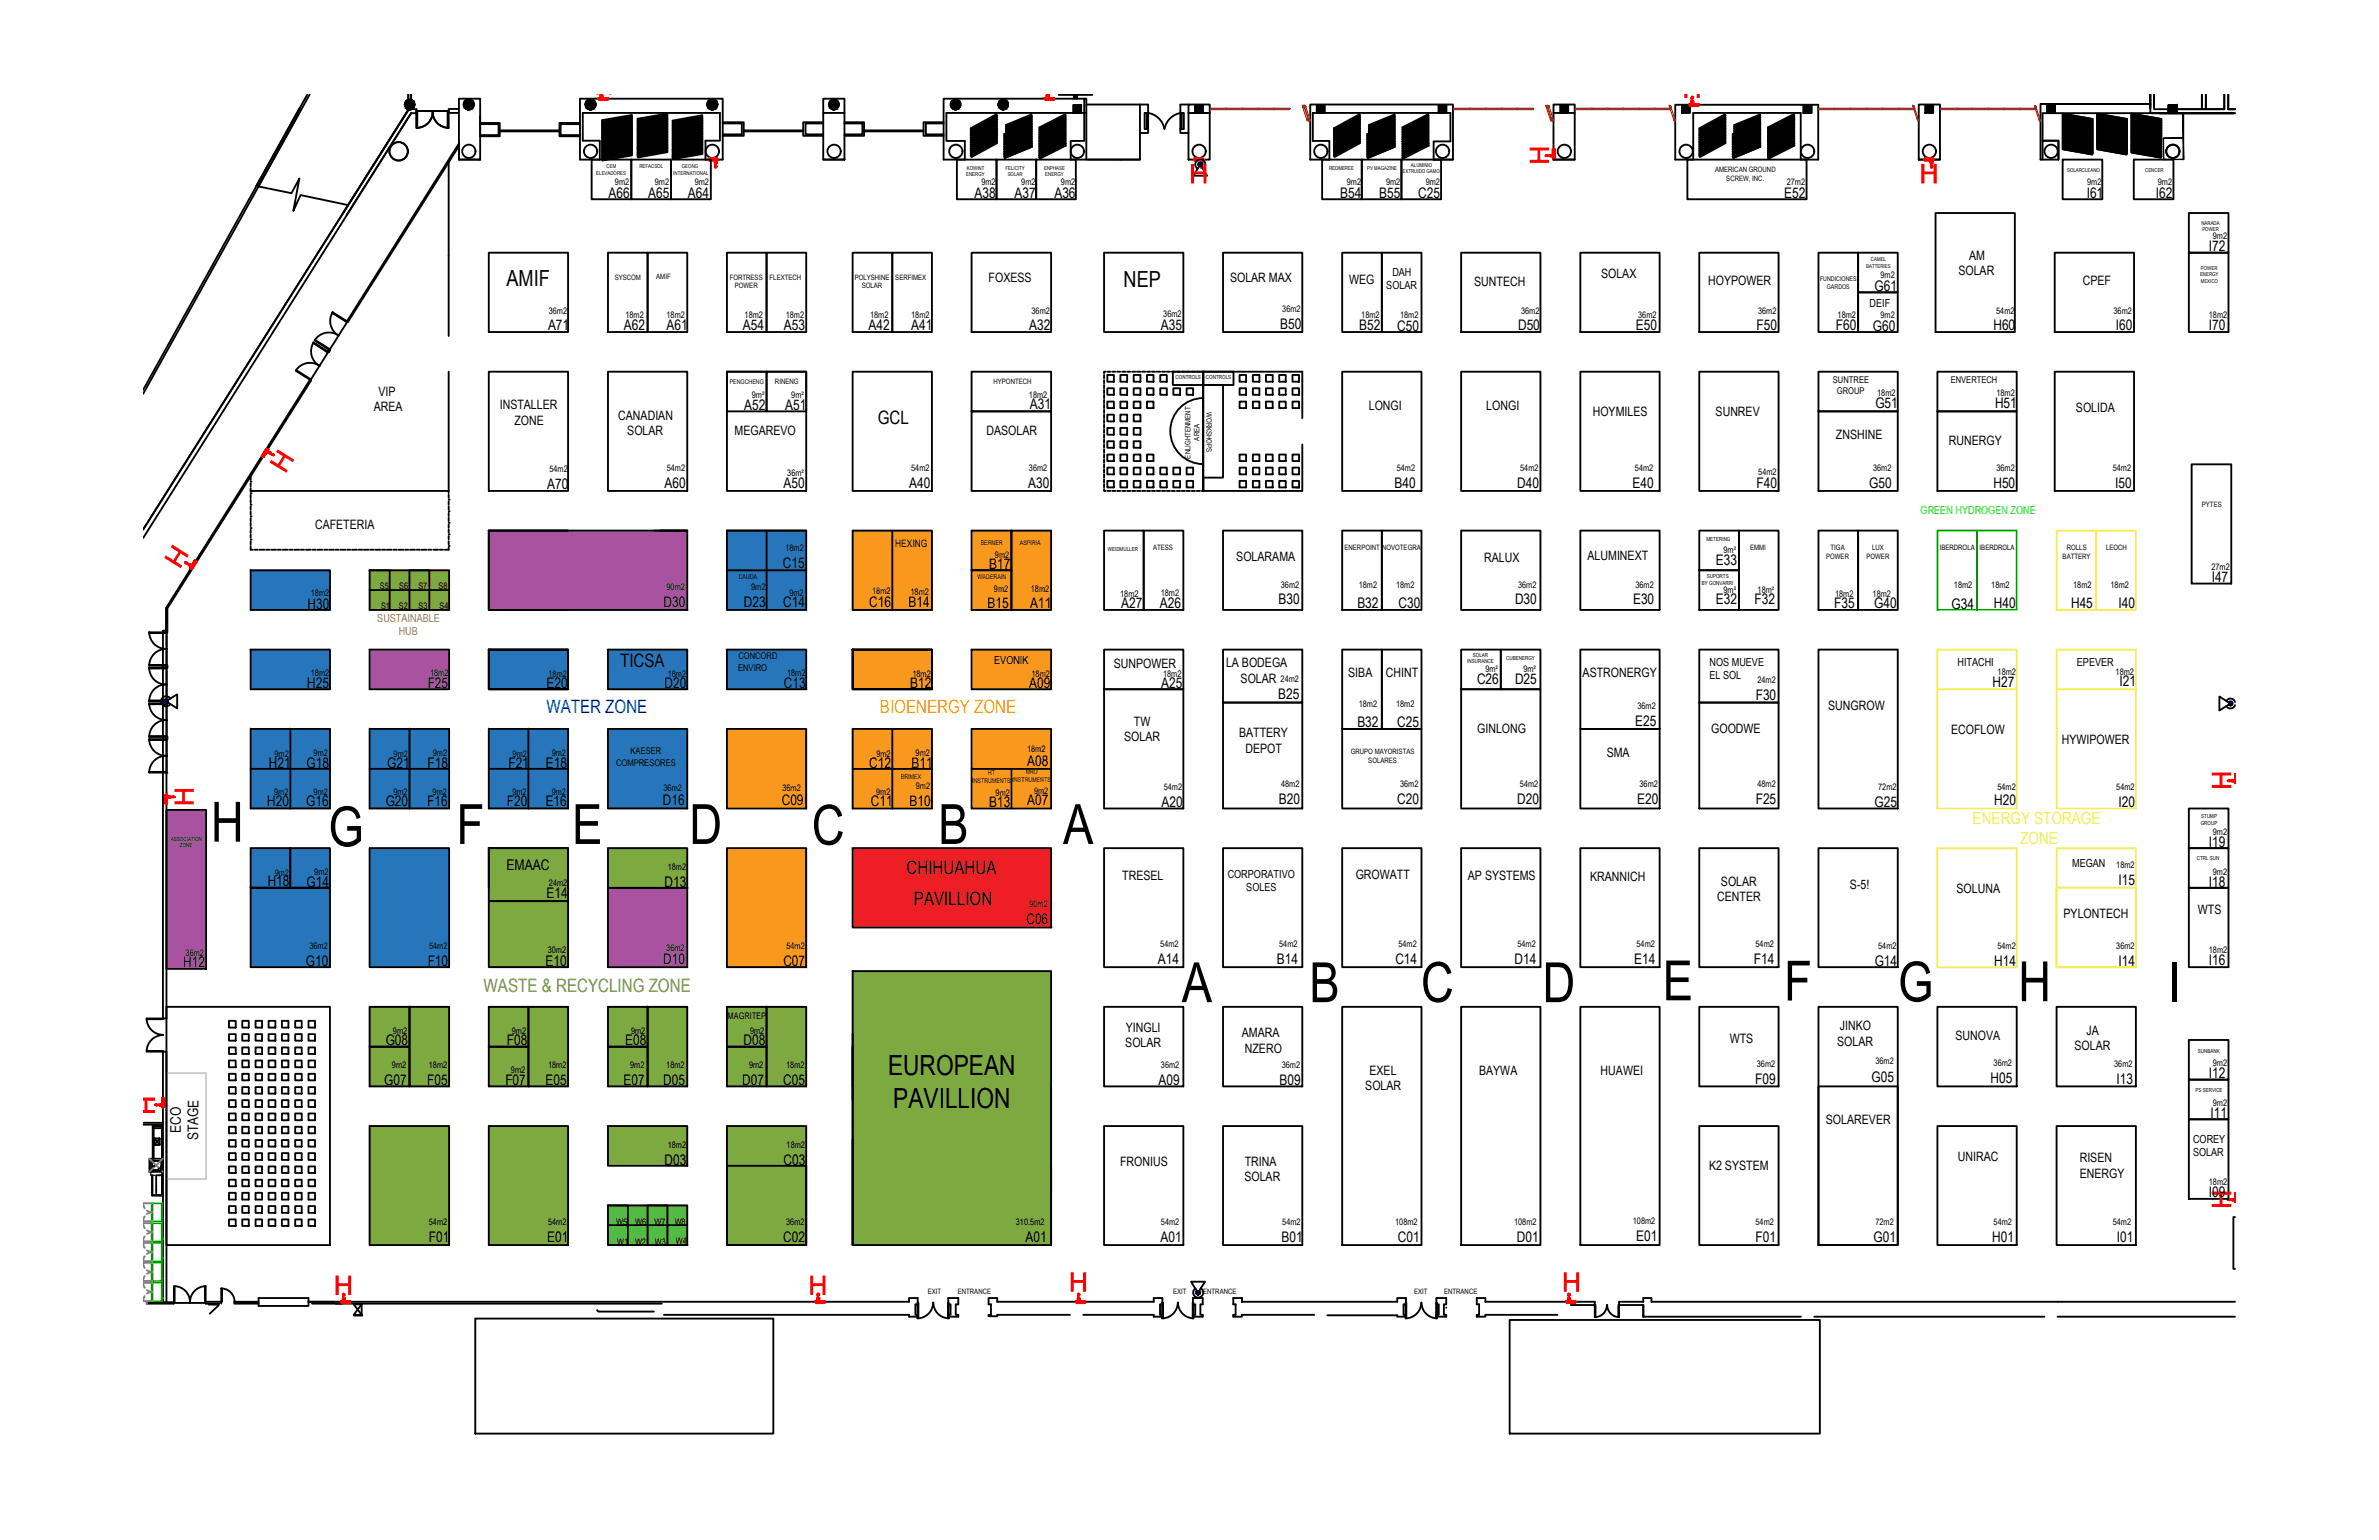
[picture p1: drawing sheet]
<svg xmlns="http://www.w3.org/2000/svg" width="432mm" height="279mm" viewBox="0 0 432 279" stroke-linecap="round" stroke-linejoin="round" font-family="sans-serif">
<defs><g id="words">
<g font-size="10.1">
<text x="38.3" y="152.7">H</text>
<text x="59.6" y="153.5">G</text>
<text x="82.8" y="153.1">F</text>
<text x="103.8" y="153.1">E</text>
<text x="125.1" y="153.1">D</text>
<text x="147.3" y="153.2">C</text>
<text x="170.3" y="153.1">B</text>
<text x="192.9" y="153.1">A</text>
<text x="214.5" y="181.8">A</text>
<text x="237.6" y="181.8">B</text>
<text x="257.9" y="181.8">C</text>
<text x="280" y="181.8">D</text>
<text x="301.8" y="181.5">E</text>
<text x="323.8" y="181.5">F</text>
<text x="344.5" y="181.7">G</text>
<text x="366.3" y="181.7">H</text>
<text x="393.6" y="181.8">I</text>
</g>
<g font-size="5">
<text x="161.2" y="194.9">EUROPEAN</text>
<text x="162.1" y="201">PAVILLION</text>
</g>
<g font-size="4">
<text x="91.9" y="51.8">AMIF</text>
<text x="203.9" y="52.1">NEP</text>
</g>
<g font-size="3.4">
<text x="159.3" y="77">GCL</text>
<text x="112.6" y="121.1">TICSA</text>
<text x="164.5" y="158.6">CHIHUAHUA</text>
<text x="165.9" y="164.2">PAVILLION</text>
</g>
<text font-size="3.4" fill="#00f" x="99.2" y="129.4">WATER ZONE</text>
<text font-size="3.4" fill="#f8991e" x="159.7" y="129.4">BIOENERGY ZONE</text>
<text font-size="3.4" fill="#7daa40" x="87.8" y="180">WASTE &amp; RECYCLING ZONE</text>
<g font-size="3" fill="#f4ee51">
<text x="358" y="149.6">ENERGY STORAGE</text>
<text x="366.7" y="153.2">ZONE</text>
</g>
<text font-size="2.7" x="91.9" y="157.8">EMAAC</text>
<g font-size="2.6">
<text x="110.4" y="35.9">A66</text>
<text x="117.6" y="35.9">A65</text>
<text x="124.9" y="35.9">A64</text>
<text x="176.9" y="35.9">A38</text>
<text x="184.1" y="35.9">A37</text>
<text x="191.4" y="35.9">A36</text>
<text x="243.2" y="35.9">B54</text>
<text x="250.3" y="35.9">B55</text>
<text x="257.4" y="35.9">C25</text>
<text x="323.8" y="35.9">E52</text>
<text x="378.7" y="35.9">I61</text>
<text x="391.3" y="35.9">I62</text>
<text x="400.9" y="45.6">I72</text>
<text x="340.2" y="52.8">G61</text>
<text x="99.5" y="59.9">A71</text>
<text x="113.2" y="59.9">A62</text>
<text x="121" y="59.9">A61</text>
<text x="134.8" y="59.9">A54</text>
<text x="142.3" y="59.9">A53</text>
<text x="157.6" y="59.9">A42</text>
<text x="165.4" y="59.9">A41</text>
<text x="186.8" y="59.9">A32</text>
<text x="210.7" y="59.9">A35</text>
<text x="232.4" y="59.6">B50</text>
<text x="246.7" y="59.9">B52</text>
<text x="253.6" y="60">C50</text>
<text x="275.5" y="59.9">D50</text>
<text x="296.9" y="59.9">E50</text>
<text x="318.8" y="59.9">F50</text>
<text x="333.2" y="59.9">F60</text>
<text x="339.9" y="60">G60</text>
<text x="361.8" y="59.9">H60</text>
<text x="384" y="59.9">I60</text>
<text x="400.9" y="59.9">I70</text>
<text x="135.1" y="74.4">A52</text>
<text x="142.5" y="74.4">A51</text>
<text x="186.9" y="74.2">A31</text>
<text x="340.4" y="74">G51</text>
<text x="362.1" y="74">H51</text>
<text x="99.3" y="88.8">A70</text>
<text x="120.6" y="88.5">A60</text>
<text x="142.2" y="88.5">A50</text>
<text x="165" y="88.5">A40</text>
<text x="186.6" y="88.5">A30</text>
<text x="253.1" y="88.5">B40</text>
<text x="275.4" y="88.5">D40</text>
<text x="296.3" y="88.5">E40</text>
<text x="318.8" y="88.5">F40</text>
<text x="339.3" y="88.5">G50</text>
<text x="361.8" y="88.5">H50</text>
<text x="383.9" y="88.5">I50</text>
<text x="142.1" y="103">C15</text>
<text x="179.5" y="103.2">B17</text>
<text x="311.4" y="102.4">E33</text>
<text x="401.4" y="105.5">I47</text>
<text x="55.8" y="110.4">H30</text>
<text x="120.4" y="110.1">D30</text>
<text x="135" y="110.1">D23</text>
<text x="142.1" y="110.1">C14</text>
<text x="157.8" y="110.1">C16</text>
<text x="164.9" y="110.1">B14</text>
<text x="179.2" y="110.4">B15</text>
<text x="187" y="110.4">A11</text>
<text x="203.5" y="110.3">A27</text>
<text x="210.5" y="110.3">A26</text>
<text x="232.1" y="109.6">B30</text>
<text x="246.4" y="110.4">B32</text>
<text x="253.9" y="110.4">C30</text>
<text x="275" y="109.6">D30</text>
<text x="296.4" y="109.6">E30</text>
<text x="311.4" y="109.6">E32</text>
<text x="318.5" y="109.6">F32</text>
<text x="332.9" y="110.4">F35</text>
<text x="340.2" y="110.4">G40</text>
<text x="354.2" y="110.4">G34</text>
<text x="361.9" y="110.4">H40</text>
<text x="375.9" y="110.4">H45</text>
<text x="384.5" y="110.4">I40</text>
<text x="55.8" y="124.8">H25</text>
<text x="77.6" y="124.8">F25</text>
<text x="99.2" y="124.8">E20</text>
<text x="120.6" y="124.8">D20</text>
<text x="142.3" y="124.9">C13</text>
<text x="165.2" y="124.8">B12</text>
<text x="186.8" y="124.8">A09</text>
<text x="210.8" y="124.8">A25</text>
<text x="268.1" y="124.1">C26</text>
<text x="275" y="124.1">D25</text>
<text x="361.6" y="124.7">H27</text>
<text x="384.7" y="124.5">I21</text>
<text x="232" y="126.7">B25</text>
<text x="246.4" y="132">B32</text>
<text x="253.6" y="131.9">C25</text>
<text x="296.8" y="131.7">E25</text>
<text x="318.7" y="126.9">F30</text>
<text x="48.8" y="139.3">H21</text>
<text x="55.6" y="139.3">G18</text>
<text x="70.3" y="139.3">G21</text>
<text x="77.6" y="139.3">F18</text>
<text x="92.3" y="139.3">F21</text>
<text x="99.1" y="139.3">E18</text>
<text x="157.8" y="139.3">C12</text>
<text x="165.4" y="139.3">B11</text>
<text x="186.5" y="139">A08</text>
<text x="48.5" y="146.2">H20</text>
<text x="55.6" y="146.3">G16</text>
<text x="70" y="146.3">G20</text>
<text x="77.5" y="146.2">F16</text>
<text x="92" y="146.2">F20</text>
<text x="99" y="146.2">E16</text>
<text x="120.3" y="146.1">D16</text>
<text x="141.9" y="146.1">C09</text>
<text x="158.1" y="146.3">C11</text>
<text x="165.1" y="146.2">B10</text>
<text x="179.6" y="146.4">B13</text>
<text x="186.5" y="146.1">A07</text>
<text x="210.8" y="146.4">A20</text>
<text x="232.1" y="145.8">B20</text>
<text x="253.6" y="145.8">C20</text>
<text x="275.4" y="145.8">D20</text>
<text x="297.2" y="145.8">E20</text>
<text x="318.7" y="145.8">F25</text>
<text x="340.2" y="146.4">G25</text>
<text x="362" y="146.1">H20</text>
<text x="384.5" y="146.4">I20</text>
<text x="400.9" y="153.7">I19</text>
<text x="48.6" y="160.8">H18</text>
<text x="55.7" y="160.9">G14</text>
<text x="120.6" y="160.9">D13</text>
<text x="384.5" y="160.6">I15</text>
<text x="400.9" y="160.9">I18</text>
<text x="99.2" y="162.9">E14</text>
<text x="186.3" y="167.7">C06</text>
<text x="33.3" y="175.4">H12</text>
<text x="55.5" y="175.2">G10</text>
<text x="77.6" y="175.2">F10</text>
<text x="99" y="175.2">E10</text>
<text x="120.4" y="174.8">D10</text>
<text x="142.2" y="175.2">C07</text>
<text x="210.2" y="174.9">A14</text>
<text x="231.8" y="174.9">B14</text>
<text x="253.3" y="175">C14</text>
<text x="274.9" y="175">D14</text>
<text x="296.6" y="175">E14</text>
<text x="318.3" y="175">F14</text>
<text x="340.3" y="175.3">G14</text>
<text x="362" y="175.2">H14</text>
<text x="384.5" y="175.2">I14</text>
<text x="400.9" y="175.1">I16</text>
<text x="70" y="189.7">G08</text>
<text x="92" y="189.7">F08</text>
<text x="113.5" y="189.7">E08</text>
<text x="134.9" y="189.7">D08</text>
<text x="69.8" y="196.8">G07</text>
<text x="77.5" y="196.8">F05</text>
<text x="91.7" y="196.8">F07</text>
<text x="99" y="196.8">E05</text>
<text x="113.2" y="196.8">E07</text>
<text x="120.4" y="196.8">D05</text>
<text x="134.7" y="196.8">D07</text>
<text x="142.1" y="196.8">C05</text>
<text x="210.3" y="196.8">A09</text>
<text x="232.2" y="196.8">B09</text>
<text x="318.6" y="196.6">F09</text>
<text x="339.7" y="196.2">G05</text>
<text x="361.3" y="196.4">H05</text>
<text x="384.2" y="196.6">I13</text>
<text x="400.9" y="195.6">I12</text>
<text x="401.2" y="202.8">I11</text>
<text x="32.8" y="205.5" transform="rotate(-89 32.8 205.5)">ECO</text>
<text x="36" y="206.8" transform="rotate(-90 36 206.8)">STAGE</text>
<text x="26.8" y="212.7">H1</text>
<text x="27.9" y="213.1">RA</text>
<text x="29.6" y="213.4" transform="rotate(-90 29.6 213.4)">D1</text>
<text x="120.6" y="211.3">D03</text>
<text x="142.2" y="211.3">C03</text>
<text x="400.9" y="217.2">I09</text>
<text x="77.8" y="225.3">F01</text>
<text x="99.3" y="225.3">E01</text>
<text x="142.1" y="225.3">C02</text>
<text x="186.1" y="225.3">A01</text>
<text x="210.6" y="225.3">A01</text>
<text x="232.6" y="225.3">B01</text>
<text x="253.7" y="225.3">C01</text>
<text x="275.3" y="225.3">D01</text>
<text x="297" y="225.1">E01</text>
<text x="318.6" y="225.3">F01</text>
<text x="340" y="225.3">G01</text>
<text x="361.6" y="225.3">H01</text>
<text x="384.2" y="225.3">I01</text>
</g>
<g font-size="2.3">
<text x="357.4" y="47.1">AM</text>
<text x="179.4" y="51.1">FOXESS</text>
<text x="223.3" y="51.1">SOLAR MAX</text>
<text x="244.9" y="51.4">WEG</text>
<text x="267.6" y="51.9">SUNTECH</text>
<text x="290.6" y="50.5">SOLAX</text>
<text x="310" y="51.7">HOYPOWER</text>
<text x="355.5" y="50">SOLAR</text>
<text x="378" y="51.7">CPEF</text>
<text x="68.7" y="71.8">VIP</text>
<text x="67.8" y="74.6">AREA</text>
<text x="90.7" y="74.3">INSTALLER</text>
<text x="93.4" y="77.1">ZONE</text>
<text x="112.2" y="76.1">CANADIAN</text>
<text x="248.4" y="74.5">LONGI</text>
<text x="269.8" y="74.5">LONGI</text>
<text x="289.1" y="75.5">HOYMILES</text>
<text x="311.4" y="75.5">SUNREV</text>
<text x="376.8" y="74.8">SOLIDA</text>
<text x="113.9" y="78.9">SOLAR</text>
<text x="133.3" y="79">MEGAREVO</text>
<text x="179.1" y="79">DASOLAR</text>
<text x="333.2" y="79.6">ZNSHINE</text>
<text x="353.7" y="80.6">RUNERGY</text>
<text x="57.2" y="95.9">CAFETERIA</text>
<text x="224.4" y="101.7">SOLARAMA</text>
<text x="269.4" y="101.9">RALUX</text>
<text x="288.1" y="101.7">ALUMINEXT</text>
<text x="202.2" y="121.1">SUNPOWER</text>
<text x="222.5" y="121">LA BODEGA</text>
<text x="225.2" y="123.8">SOLAR</text>
<text x="244.7" y="122.9">SIBA</text>
<text x="251.5" y="122.9">CHINT</text>
<text x="287.3" y="122.8">ASTRONERGY</text>
<text x="205.8" y="131.7">TW</text>
<text x="331.8" y="128.9">SUNGROW</text>
<text x="204" y="134.5">SOLAR</text>
<text x="224.9" y="133.8">BATTERY</text>
<text x="226" y="136.6">DEPOT</text>
<text x="268.1" y="133">GINLONG</text>
<text x="291.6" y="137.4">SMA</text>
<text x="310.6" y="133">GOODWE</text>
<text x="354.1" y="133.2">ECOFLOW</text>
<text x="374.2" y="134.9">HYWIPOWER</text>
<text x="203.7" y="159.6">TRESEL</text>
<text x="246.1" y="159.5">GROWATT</text>
<text x="266.4" y="159.7">AP SYSTEMS</text>
<text x="288.6" y="159.8">KRANNICH</text>
<text x="312.4" y="160.7">SOLAR</text>
<text x="335.8" y="161.4">S-5!</text>
<text x="311.7" y="163.5">CENTER</text>
<text x="355.1" y="162.1">SOLUNA</text>
<text x="374.6" y="166.6">PYLONTECH</text>
<text x="398.9" y="165.7">WTS</text>
<text x="204.2" y="190">SOLAR</text>
<text x="204.3" y="187.2">YINGLI</text>
<text x="225.4" y="188.1">AMARA</text>
<text x="225.9" y="191">NZERO</text>
<text x="314" y="189.2">WTS</text>
<text x="333.4" y="189.7">SOLAR</text>
<text x="334" y="186.9">JINKO</text>
<text x="354.9" y="188.8">SUNOVA</text>
<text x="376.5" y="190.5">SOLAR</text>
<text x="378.7" y="187.7">JA</text>
<text x="247.8" y="197.8">SOLAR</text>
<text x="248.6" y="195">EXEL</text>
<text x="268.5" y="195">BAYWA</text>
<text x="290.5" y="194.9">HUAWEI</text>
<text x="331.4" y="203.8">SOLAREVER</text>
<text x="203.3" y="211.5">FRONIUS</text>
<text x="225.9" y="214.3">SOLAR</text>
<text x="225.9" y="211.5">TRINA</text>
<text x="310.2" y="212.3">K2 SYSTEM</text>
<text x="355.4" y="210.6">UNIRAC</text>
<text x="377.5" y="210.8">RISEN</text>
<text x="377.5" y="213.7">ENERGY</text>
</g>
<g font-size="2">
<text x="251.6" y="52.5">SOLAR</text>
<text x="252.7" y="50.1">DAH</text>
<text x="339.3" y="55.6">DEIF</text>
<text x="180.5" y="120.5">EVONIK</text>
<text x="310.3" y="120.9">NOS MUEVE</text>
<text x="310.3" y="123.3">EL SOL</text>
<text x="355.3" y="120.9">HITACHI</text>
<text x="377" y="120.9">EPEVER</text>
<text x="222.8" y="159.3">CORPORATIVO</text>
<text x="226.2" y="161.7">SOLES</text>
<text x="376.1" y="157.4">MEGAN</text>
<text x="398" y="207.3">COREY</text>
<text x="398" y="209.8">SOLAR</text>
</g>
<text font-size="2" fill="#0f0" x="348.6" y="93.2">GREEN HYDROGEN ZONE</text>
<g font-size="2" fill="#999b37">
<text x="68.5" y="112.8">SUSTAINABLE</text>
<text x="72.4" y="115.1">HUB</text>
</g>
<text font-size="1.8" x="162.5" y="99.3">HEXING</text>
<g font-size="1.7">
<text x="332.7" y="69.5">SUNTREE</text>
<text x="333.4" y="71.5">GROUP</text>
<text x="354.1" y="69.5">ENVERTECH</text>
<text x="134" y="119.6">CONCORD</text>
<text x="134" y="121.7">ENVIRO</text>
<text x="114.5" y="136.9">KAESER</text>
<text x="111.8" y="138.9">COMPRESORES</text>
</g>
<g font-size="1.6">
<text x="111.6" y="33.5">9m2</text>
<text x="118.9" y="33.5">9m2</text>
<text x="126.1" y="33.5">9m2</text>
<text x="178.1" y="33.5">9m2</text>
<text x="185.4" y="33.5">9m2</text>
<text x="192.6" y="33.5">9m2</text>
<text x="244.5" y="33.5">9m2</text>
<text x="251.6" y="33.5">9m2</text>
<text x="258.8" y="33.5">9m2</text>
<text x="324.3" y="33.5">27m2</text>
<text x="378.8" y="33.5">9m2</text>
<text x="391.7" y="33.5">9m2</text>
<text x="401.6" y="43.4">9m2</text>
<text x="341.3" y="50.5">9m2</text>
<text x="99.6" y="56.9">36m2</text>
<text x="113.5" y="57.7">18m2</text>
<text x="121" y="57.7">18m2</text>
<text x="135.2" y="57.7">18m2</text>
<text x="142.6" y="57.7">18m2</text>
<text x="157.9" y="57.7">18m2</text>
<text x="165.4" y="57.7">18m2</text>
<text x="187.2" y="56.9">36m2</text>
<text x="211.1" y="57.5">36m2</text>
<text x="232.7" y="56.5">36m2</text>
<text x="247.1" y="57.6">18m2</text>
<text x="254.1" y="57.7">18m2</text>
<text x="276.1" y="56.9">36m2</text>
<text x="297.3" y="57.7">36m2</text>
<text x="319.1" y="56.9">36m2</text>
<text x="333.5" y="57.6">18m2</text>
<text x="341.3" y="57.7">9m2</text>
<text x="362.3" y="56.9">54m2</text>
<text x="383.6" y="56.9">36m2</text>
<text x="400.9" y="57.6">18m2</text>
<text x="340.7" y="71.8">18m2</text>
<text x="362.4" y="71.8">18m2</text>
<text x="136.5" y="72.3">9m²</text>
<text x="143.6" y="72.3">9m²</text>
<text x="186.8" y="72.2">18m2</text>
<text x="99.7" y="85.7">54m2</text>
<text x="121" y="85.4">54m2</text>
<text x="142.9" y="86.4">36m²</text>
<text x="165.4" y="85.4">54m2</text>
<text x="186.8" y="85.4">36m2</text>
<text x="253.5" y="85.4">54m2</text>
<text x="275.9" y="85.4">54m2</text>
<text x="296.7" y="85.4">54m2</text>
<text x="319.1" y="86.2">54m2</text>
<text x="340" y="85.4">36m2</text>
<text x="362.4" y="85.4">36m2</text>
<text x="383.5" y="85.4">54m2</text>
<text x="142.6" y="99.9">18m2</text>
<text x="180.6" y="101.2">9m2</text>
<text x="312.8" y="100.4">9m²</text>
<text x="68.9" y="106.9">S5</text>
<text x="72.5" y="106.9">S6</text>
<text x="75.9" y="106.9">S7</text>
<text x="79.6" y="106.9">S8</text>
<text x="121" y="107.1">90m2</text>
<text x="136.3" y="107">9m2</text>
<text x="158.3" y="107.8">18m2</text>
<text x="165.3" y="107.9">18m2</text>
<text x="180.4" y="107.3">9m2</text>
<text x="187.1" y="107.3">18m2</text>
<text x="232.5" y="106.6">36m2</text>
<text x="246.6" y="106.6">18m2</text>
<text x="253.4" y="106.6">18m2</text>
<text x="275.5" y="106.6">36m2</text>
<text x="296.8" y="106.6">36m2</text>
<text x="312.8" y="107.6">9m²</text>
<text x="319" y="107.6">18m²</text>
<text x="354.7" y="106.6">18m2</text>
<text x="361.4" y="106.6">18m2</text>
<text x="376.3" y="106.6">18m2</text>
<text x="383.1" y="106.6">18m2</text>
<text x="401.4" y="103.3">27m2</text>
<text x="56.4" y="108.2">18m2</text>
<text x="69.2" y="110.6">S1</text>
<text x="72.4" y="110.6">S2</text>
<text x="76" y="110.6">S3</text>
<text x="79.8" y="110.6">S4</text>
<text x="143.3" y="108.2">9m2</text>
<text x="203.3" y="108.4">18m2</text>
<text x="210.7" y="108.1">18m2</text>
<text x="333.1" y="108.3">18m2</text>
<text x="339.9" y="108.3">18m2</text>
<text x="56.4" y="122.6">18m2</text>
<text x="78" y="122.6">18m2</text>
<text x="99.6" y="122.8">18m2</text>
<text x="121.2" y="122.8">18m2</text>
<text x="142.9" y="122.6">18m2</text>
<text x="165.6" y="122.8">18m2</text>
<text x="187.2" y="122.8">18m2</text>
<text x="211.1" y="122.8">18m2</text>
<text x="232.4" y="123.7">24m2</text>
<text x="269.6" y="122">9m²</text>
<text x="276.5" y="122">9m²</text>
<text x="319" y="123.9">24m2</text>
<text x="362.6" y="122.5">18m2</text>
<text x="384" y="122.4">18m2</text>
<text x="246.6" y="128.2">18m2</text>
<text x="253.4" y="128.2">18m2</text>
<text x="297.2" y="128.6">36m2</text>
<text x="49.8" y="137.3">9m2</text>
<text x="56.9" y="137.2">9m2</text>
<text x="71.4" y="137.3">9m2</text>
<text x="78.6" y="137.2">9m2</text>
<text x="93" y="137.3">9m2</text>
<text x="100.1" y="137.2">9m2</text>
<text x="159.1" y="137.3">9m2</text>
<text x="166.2" y="137.2">9m2</text>
<text x="186.4" y="136.4">18m2</text>
<text x="120.4" y="143.5">36m2</text>
<text x="142" y="143.5">36m2</text>
<text x="166.2" y="143.2">9m2</text>
<text x="211.2" y="143.3">54m2</text>
<text x="232.5" y="142.7">48m2</text>
<text x="254.1" y="142.7">36m2</text>
<text x="275.9" y="142.7">54m2</text>
<text x="297.6" y="142.7">36m2</text>
<text x="319" y="142.7">48m2</text>
<text x="340.9" y="143.3">72m2</text>
<text x="362.5" y="143.3">54m2</text>
<text x="384.1" y="143.3">54m2</text>
<text x="49.8" y="144.3">9m2</text>
<text x="56.9" y="144.3">9m2</text>
<text x="71.4" y="144.3">9m2</text>
<text x="78.5" y="144.3">9m2</text>
<text x="93" y="144.3">9m2</text>
<text x="100.1" y="144.3">9m2</text>
<text x="159" y="144.3">9m2</text>
<text x="180.7" y="144.4">9m2</text>
<text x="187.7" y="144.1">9m2</text>
<text x="401.6" y="151.5">9m2</text>
<text x="49.9" y="158.9">9m2</text>
<text x="57.1" y="158.8">9m2</text>
<text x="99.6" y="160.7">24m2</text>
<text x="121.2" y="157.8">18m2</text>
<text x="384.1" y="157.5">18m2</text>
<text x="401.6" y="158.7">9m2</text>
<text x="186.8" y="164.6">90m2</text>
<text x="33.7" y="173.4">36m2</text>
<text x="56.2" y="172.1">36m2</text>
<text x="77.9" y="172.1">54m2</text>
<text x="99.4" y="172.8">30m2</text>
<text x="120.9" y="172.6">36m2</text>
<text x="142.7" y="172.1">54m2</text>
<text x="210.6" y="171.8">54m2</text>
<text x="232.2" y="171.8">54m2</text>
<text x="253.8" y="171.9">54m2</text>
<text x="275.4" y="171.9">54m2</text>
<text x="297" y="171.9">54m2</text>
<text x="318.6" y="171.9">54m2</text>
<text x="340.9" y="172.2">54m2</text>
<text x="362.5" y="172.2">54m2</text>
<text x="384.1" y="172.2">36m2</text>
<text x="400.9" y="172.9">18m2</text>
<text x="132.1" y="184.9">MAGRITEP</text>
<text x="71.3" y="187.6">9m2</text>
<text x="92.9" y="187.6">9m2</text>
<text x="114.5" y="187.6">9m2</text>
<text x="136.1" y="187.6">9m2</text>
<text x="71.1" y="193.7">9m2</text>
<text x="77.8" y="193.7">18m2</text>
<text x="92.7" y="194.7">9m2</text>
<text x="99.5" y="193.7">18m2</text>
<text x="114.4" y="193.7">9m2</text>
<text x="120.9" y="193.7">18m2</text>
<text x="136" y="193.7">9m2</text>
<text x="142.7" y="193.7">18m2</text>
<text x="210.7" y="193.7">36m2</text>
<text x="232.6" y="193.7">36m2</text>
<text x="318.9" y="193.6">36m2</text>
<text x="340.4" y="193.1">36m2</text>
<text x="361.9" y="193.3">36m2</text>
<text x="383.7" y="193.6">36m2</text>
<text x="401.6" y="193.4">9m2</text>
<text x="401.6" y="200.6">9m2</text>
<text x="121.2" y="208.2">18m2</text>
<text x="142.8" y="208.2">18m2</text>
<text x="400.9" y="215">18m2</text>
<text x="77.8" y="222.2">54m2</text>
<text x="99.5" y="222.2">54m2</text>
<text x="111.8" y="222.2">W5</text>
<text x="112" y="225.8">W1</text>
<text x="115.3" y="225.8">W2</text>
<text x="115.3" y="222.2">W6</text>
<text x="118.8" y="222.2">W7</text>
<text x="118.9" y="225.8">W3</text>
<text x="122.5" y="222.2">W8</text>
<text x="122.7" y="225.8">W4</text>
<text x="142.7" y="222.2">36m2</text>
<text x="184.4" y="222.2">310.5m2</text>
<text x="210.7" y="222.2">54m2</text>
<text x="232.7" y="222.2">54m2</text>
<text x="253.2" y="222.2">108m2</text>
<text x="274.8" y="222.2">108m2</text>
<text x="296.4" y="222">108m2</text>
<text x="318.6" y="222.2">54m2</text>
<text x="340.4" y="222.2">72m2</text>
<text x="361.9" y="222.2">54m2</text>
<text x="383.5" y="222.2">54m2</text>
</g>
<g font-size="1.3">
<text x="311.3" y="31.2">AMERICAN GROUND</text>
<text x="313.3" y="32.8">SCREW, INC.</text>
<text x="111.6" y="50.7">SYSCOM</text>
<text x="119.1" y="50.7">AMIF</text>
<text x="132.4" y="50.7">FORTRESS</text>
<text x="133.4" y="52.3">POWER</text>
<text x="139.7" y="50.7">FLEXTECH</text>
<text x="155.1" y="50.7">POLYSHINE</text>
<text x="156.4" y="52.3">SOLAR</text>
<text x="162.5" y="50.7">SERFIMEX</text>
<text x="140.7" y="69.7">RINENG</text>
<text x="180.3" y="69.7">HYPONTECH</text>
<text x="219" y="74.8" transform="rotate(90 219 74.8)">WORKSHOPS</text>
<text x="216.1" y="83.2" transform="rotate(-90 216.1 83.2)">ENLIGHTENMENT</text>
<text x="217.7" y="79.9" transform="rotate(-90 217.7 79.9)">AREA</text>
<text x="399.7" y="92">PYTES</text>
<text x="209.3" y="99.9">ATESS</text>
<text x="244" y="99.7">ENERPOINT</text>
<text x="250.9" y="99.7">NOVOTEGRA</text>
<text x="317.7" y="99.7">EMMI</text>
<text x="331.5" y="101.3">POWER</text>
<text x="332.3" y="99.7">TIGA</text>
<text x="338.8" y="101.3">POWER</text>
<text x="339.8" y="99.7">LUX</text>
<text x="352.1" y="99.7">IBERDROLA</text>
<text x="359.3" y="99.7">IBERDROLA</text>
<text x="374.4" y="101.3">BATTERY</text>
<text x="375.1" y="99.7">ROLLS</text>
<text x="382.3" y="99.7">LEOCH</text>
<text x="245.2" y="136.9">GRUPO MAYORISTAS</text>
<text x="248.4" y="138.5">SOLARES</text>
<text x="168.4" y="234.7">EXIT</text>
<text x="173.8" y="234.7">ENTRANCE</text>
<text x="212.9" y="234.7">EXIT</text>
<text x="218.4" y="234.7">ENTRANCE</text>
<text x="256.7" y="234.7">EXIT</text>
<text x="262.1" y="234.7">ENTRANCE</text>
</g>
<g font-size="1.2">
<text x="330.4" y="51">FUNDICIONES</text>
<text x="331.6" y="52.5">GARDOS</text>
<text x="132.4" y="69.6">PENGCHENG</text>
<text x="178" y="98.8">BERNER</text>
<text x="185.1" y="98.8">ASPIRIA</text>
<text x="134.1" y="105">CAUDA</text>
<text x="177.4" y="105.1">WADERAIN</text>
<text x="163.5" y="141.3">BRIMEX</text>
<text x="176.5" y="142">INSTRUMENTS</text>
<text x="179.3" y="140.5">HT</text>
<text x="183.8" y="141.9">INSTRUMENTS</text>
<text x="186.2" y="140.5">MRU</text>
</g>
<g font-size="1">
<text x="108.2" y="31.7">ELEVADORES</text>
<text x="110.1" y="30.5">CEM</text>
<text x="116.1" y="30.5">REFACSOL</text>
<text x="122.2" y="31.7">INTERNATIONAL</text>
<text x="123.8" y="30.5">GEONG</text>
<text x="175.4" y="32">ENERGY</text>
<text x="175.5" y="30.9">KOWINT</text>
<text x="182.5" y="30.9">FELICITY</text>
<text x="182.9" y="32">SOLAR</text>
<text x="189.5" y="30.9">ENPHASE</text>
<text x="189.7" y="32">ENERGY</text>
<text x="241.2" y="30.8">REDMEREE</text>
<text x="248.1" y="30.9">PV MAGAZINE</text>
<text x="254.6" y="31.5">EXTRUIDO GAMO</text>
<text x="256.1" y="30.3">ALUMINIO</text>
<text x="375.2" y="31.2">SOLARCLEANO</text>
<text x="389.4" y="31.2">CENCER</text>
<text x="399.6" y="40.8">NARADA</text>
<text x="399.7" y="42">POWER</text>
<text x="339.6" y="47.4">CAMEL</text>
<text x="338.7" y="48.6">BATTERIES</text>
<text x="399.3" y="50.1">ENERGY</text>
<text x="399.4" y="51.3">MEXICO</text>
<text x="399.5" y="49">POWER</text>
<text x="213.4" y="68.7">CONTROLS</text>
<text x="218.9" y="68.7">CONTROLS</text>
<text x="201.1" y="100">WEIDMULLER</text>
<text x="309.7" y="98.2">METERING</text>
<text x="308.9" y="106.1">BY GONVARRI</text>
<text x="309.8" y="104.9">SUPORTS</text>
<text x="267.3" y="119.1">SOLAR</text>
<text x="273.4" y="119.8">CUBENERGY</text>
<text x="266.3" y="120.4">INSURANCE</text>
<text x="399.4" y="149.6">GROUP</text>
<text x="399.5" y="148.4">STUMP</text>
<text x="31" y="152.5">ASSOCIATION</text>
<text x="32.7" y="153.7">ZONE</text>
<text x="398.7" y="156">CTRL SUN</text>
<text x="398.9" y="191.1">SUNBANK</text>
<text x="398.5" y="198.1">PS SERVICE</text>
</g>
</g></defs>
<!-- layer: 0 -->
<g fill="#a953a0" stroke="#a953a0" stroke-width=".18">
<path d="M30.2 161.3l7.2 7.3v-7.3zM30.2 161.3l7.2 7.3h-7.2z"/>
<path d="M30.2 168.6l7.2 7.2v-7.2zM30.2 168.6l7.2 7.2h-7.2z"/>
<path d="M30.2 146.9l7.2 7.2v-7.2zM30.2 146.9l7.2 7.2h-7.2z"/>
<path d="M30.2 154.1l7.2 7.2v-7.2zM30.2 154.1l7.2 7.2h-7.2z"/>
</g>
<path d="M131.9 132.2l14.4 14.5v-14.5zM131.9 132.2l14.4 14.5h-14.4z" fill="#f8991e" stroke="#f8991e" stroke-width=".18"/>
<g fill="#000" stroke="#000" stroke-width=".18">
<path d="M74.3 18h.3zM74.1 18h.5z"/>
<path d="M74.1 18l.7 .1zM73.9 18.1h.9z"/>
<path d="M74.1 19.9h.5zM74.1 19.9h.4z"/>
<path d="M73.9 18.1l1.1 .1zM73.8 18.2h1.2z"/>
<path d="M73.9 19.8h.9zM73.9 19.8l.7 .1z"/>
<path d="M73.8 18.2l1.3 .1-.1-.1zM73.8 18.2l1.3 .1h-1.5z"/>
<path d="M73.8 19.7h1.2zM73.8 19.7l1 .1z"/>
<path d="M73.6 18.3l1.6 .2-.1-.2zM73.6 18.3l1.6 .2h-1.6z"/>
<path d="M73.6 19.6l1.4 .1 .1-.1zM73.6 19.6l1.4 .1h-1.2z"/>
<path d="M73.6 18.5l1.7 .1-.1-.1zM73.6 18.5l1.7 .1h-1.8z"/>
<path d="M73.6 19.5l1.5 .1 .1-.1zM73.6 19.5l1.5 .1h-1.5z"/>
<path d="M73.5 18.6l1.8 .2v-.2zM73.5 18.6l1.8 .2h-1.9z"/>
<path d="M73.5 19.3l1.7 .2 .1-.2zM73.5 19.3l1.7 .2h-1.6z"/>
<path d="M73.4 18.8l1.9 .2v-.2zM73.4 18.8l1.9 .2h-1.9z"/>
<path d="M73.4 19.1l1.9 .2v-.2zM73.4 19.1l1.9 .2h-1.8z"/>
<path d="M73.4 19l1.9 .1v-.1zM73.4 19l1.9 .1h-1.9z"/>
<path d="M85 18h.3zM84.8 18h.5z"/>
<path d="M84.8 18l.7 .1zM84.7 18.1h.8z"/>
<path d="M84.8 19.9h.5zM84.8 19.9h.4z"/>
<path d="M84.7 18.1l1 .1zM84.5 18.2h1.2z"/>
<path d="M84.7 19.8h.8zM84.7 19.8l.6 .1z"/>
<path d="M84.5 18.2l1.3 .1-.1-.1zM84.5 18.2l1.3 .1h-1.4z"/>
<path d="M84.5 19.7h1.2zM84.5 19.7l1 .1z"/>
<path d="M84.4 18.3l1.5 .2-.1-.2zM84.4 18.3l1.5 .2h-1.6z"/>
<path d="M84.4 19.6l1.3 .1 .1-.1zM84.4 19.6l1.3 .1h-1.2z"/>
<path d="M84.3 18.5l1.7 .1-.1-.1zM84.3 18.5l1.7 .1h-1.8z"/>
<path d="M84.3 19.5l1.5 .1 .1-.1zM84.3 19.5l1.5 .1h-1.4z"/>
<path d="M84.2 18.6l1.8 .2v-.2zM84.2 18.6l1.8 .2h-1.9z"/>
<path d="M84.2 19.3l1.7 .2 .1-.2zM84.2 19.3l1.7 .2h-1.6z"/>
<path d="M84.1 18.8l1.9 .2v-.2zM84.1 18.8l1.9 .2h-1.9z"/>
<path d="M84.1 19.1l1.9 .2v-.2zM84.1 19.1l1.9 .2h-1.8z"/>
<path d="M84.1 19l1.9 .1v-.1zM84.1 19l1.9 .1h-1.9z"/>
<path d="M107.1 18h.3zM106.9 18h.5z"/>
<path d="M106.9 18l.7 .1zM106.8 18.1h.8z"/>
<path d="M106.9 19.9h.5zM106.9 19.9h.4z"/>
<path d="M106.8 18.1l1 .1zM106.6 18.2h1.2z"/>
<path d="M106.8 19.8h.8zM106.8 19.8l.6 .1z"/>
<path d="M106.6 18.2l1.3 .1-.1-.1zM106.6 18.2l1.3 .1h-1.4z"/>
<path d="M106.6 19.7h1.2zM106.6 19.7l1 .1z"/>
<path d="M106.5 18.3l1.5 .2-.1-.2zM106.5 18.3l1.5 .2h-1.6z"/>
<path d="M106.5 19.6l1.3 .1 .1-.1zM106.5 19.6l1.3 .1h-1.2z"/>
<path d="M106.4 18.5l1.7 .1-.1-.1zM106.4 18.5l1.7 .1h-1.8z"/>
<path d="M106.4 19.5l1.5 .1 .1-.1zM106.4 19.5l1.5 .1h-1.4z"/>
<path d="M106.3 18.6l1.8 .2v-.2zM106.3 18.6l1.8 .2h-1.9z"/>
<path d="M106.3 19.3l1.7 .2 .1-.2zM106.3 19.3l1.7 .2h-1.6z"/>
<path d="M106.2 18.8l1.9 .2v-.2zM106.2 18.8l1.9 .2h-1.9z"/>
<path d="M106.2 19.1l1.9 .2v-.2zM106.2 19.1l1.9 .2h-1.8z"/>
<path d="M106.2 19l1.9 .1v-.1zM106.2 19l1.9 .1h-1.9z"/>
<path d="M129.2 18h.3zM129 18h.5z"/>
<path d="M129 18l.7 .1zM128.8 18.1h.9z"/>
<path d="M129 19.9h.5zM129 19.9h.4z"/>
<path d="M128.8 18.1l1.1 .1zM128.7 18.2h1.2z"/>
<path d="M128.8 19.8h.9zM128.8 19.8l.7 .1z"/>
<path d="M128.7 18.2l1.3 .1-.1-.1zM128.7 18.2l1.3 .1h-1.4z"/>
<path d="M128.7 19.7h1.2zM128.7 19.7l1 .1z"/>
<path d="M128.6 18.3l1.5 .2-.1-.2zM128.6 18.3l1.5 .2h-1.6z"/>
<path d="M128.6 19.6l1.3 .1 .1-.1zM128.6 19.6l1.3 .1h-1.2z"/>
<path d="M128.5 18.5l1.7 .1-.1-.1zM128.5 18.5l1.7 .1h-1.8z"/>
<path d="M128.5 19.5l1.5 .1 .1-.1zM128.5 19.5l1.5 .1h-1.4z"/>
<path d="M128.4 18.6l1.8 .2v-.2zM128.4 18.6l1.8 .2h-1.9z"/>
<path d="M128.4 19.3l1.7 .2 .1-.2zM128.4 19.3l1.7 .2h-1.6z"/>
<path d="M128.3 18.8l1.9 .2v-.2zM128.3 18.8l1.9 .2h-1.9z"/>
<path d="M128.3 19.1l1.9 .2v-.2zM128.3 19.1l1.9 .2h-1.8z"/>
<path d="M128.3 19l1.9 .1v-.1zM128.3 19l1.9 .1h-1.9z"/>
<path d="M151.3 18h.3zM151.1 18h.5z"/>
<path d="M151.1 18l.7 .1zM150.9 18.1h.9z"/>
<path d="M151.1 19.9h.5zM151.1 19.9h.4z"/>
<path d="M150.9 18.1l1 .1zM150.8 18.2h1.1z"/>
<path d="M150.9 19.8h.9zM150.9 19.8l.7 .1z"/>
<path d="M150.8 18.2l1.2 .1-.1-.1zM150.8 18.2l1.2 .1h-1.3z"/>
<path d="M150.8 19.7h1.1zM150.8 19.7l1 .1z"/>
<path d="M150.7 18.3l1.5 .2-.2-.2zM150.5 18.5l.2-.2 1.5 .2z"/>
<path d="M150.7 19.6l1.2 .1 .1-.1zM150.7 19.6l1.2 .1h-1.1z"/>
<path d="M150.5 18.5l1.8 .1-.1-.1zM150.5 18.5l1.8 .1h-1.8z"/>
<path d="M150.5 19.5l1.5 .1 .2-.1zM150.5 19.5l1.5 .1h-1.3z"/>
<path d="M150.5 18.6l1.8 .2v-.2zM150.5 18.6l1.8 .2h-1.9z"/>
<path d="M150.5 19.3l1.7 .2 .1-.2zM150.5 19.3l1.7 .2h-1.7z"/>
<path d="M150.4 18.8l1.9 .2v-.2zM150.4 18.8l1.9 .2h-1.9z"/>
<path d="M150.4 19l1.9 .1v-.1zM150.4 19l1.9 .1h-1.9z"/>
<path d="M150.4 19.1l1.9 .2v-.2zM150.4 19.1l1.9 .2h-1.8z"/>
<path d="M173.3 18h.4zM173.2 18h.5z"/>
<path d="M173.2 18l.7 .1zM173 18.1h.9z"/>
<path d="M173.2 19.9h.5zM173.2 19.9h.4z"/>
<path d="M173 18.1l1 .1zM172.9 18.2h1.1z"/>
<path d="M173 19.8h.9zM173 19.8l.7 .1z"/>
<path d="M172.9 18.2l1.2 .1-.1-.1zM172.9 18.2l1.2 .1h-1.4z"/>
<path d="M172.9 19.7h1.1zM172.9 19.7l1 .1z"/>
<path d="M172.7 18.3l1.6 .2-.2-.2zM172.6 18.5l.1-.2 1.6 .2z"/>
<path d="M172.7 19.6l1.3 .1 .1-.1zM172.7 19.6l1.3 .1h-1.1z"/>
<path d="M172.6 18.5l1.8 .1-.1-.1zM172.6 18.5l1.8 .1h-1.9z"/>
<path d="M172.6 19.5l1.5 .1 .2-.1zM172.6 19.5l1.5 .1h-1.4z"/>
<path d="M172.5 18.6l1.9 .2v-.2zM172.5 18.6l1.9 .2h-1.9z"/>
<path d="M172.5 19.3l1.8 .2 .1-.2zM172.5 19.3l1.8 .2h-1.7z"/>
<path d="M172.5 18.8l1.9 .2v-.2zM172.5 18.8l1.9 .2h-1.9z"/>
<path d="M172.5 19l1.9 .1v-.1zM172.5 19l1.9 .1h-1.9z"/>
<path d="M172.5 19.1l1.9 .2v-.2zM172.5 19.1l1.9 .2h-1.9z"/>
<path d="M182 18h.4zM181.8 18h.6z"/>
<path d="M181.8 18l.7 .1zM181.7 18.1h.8z"/>
<path d="M181.8 19.9h.6zM181.8 19.9h.4z"/>
<path d="M181.7 18.1l1 .1zM181.5 18.2h1.2z"/>
<path d="M181.7 19.8h.8zM181.7 19.8l.7 .1z"/>
<path d="M181.5 18.2l1.3 .1-.1-.1zM181.5 18.2l1.3 .1h-1.4z"/>
<path d="M181.5 19.7h1.2zM181.5 19.7l1 .1z"/>
<path d="M181.4 18.3l1.5 .2-.1-.2zM181.3 18.5l.1-.2 1.5 .2z"/>
<path d="M181.4 19.6l1.3 .1 .1-.1zM181.4 19.6l1.3 .1h-1.2z"/>
<path d="M181.3 18.5l1.7 .1-.1-.1zM181.3 18.5l1.7 .1h-1.8z"/>
<path d="M181.3 19.5l1.5 .1 .1-.1zM181.3 19.5l1.5 .1h-1.4z"/>
<path d="M181.2 18.6l1.8 .2v-.2zM181.2 18.6l1.8 .2h-1.9z"/>
<path d="M181.2 19.3l1.7 .2 .1-.2zM181.2 19.3l1.7 .2h-1.6z"/>
<path d="M181.1 18.8l1.9 .2v-.2zM181.1 18.8l1.9 .2h-1.9z"/>
<path d="M181.1 19l1.9 .1v-.1zM181.1 19l1.9 .1h-1.9z"/>
<path d="M181.1 19.1l1.9 .2v-.2zM181.1 19.1l1.9 .2h-1.8z"/>
</g>
<!-- layer: Hidrantes -->
<path d="M30.6 144.5h.1M30.6 144.5v.1M30.7 144.5l-.1 .1M30.7 144.6l-.1 .1" fill="none" stroke="#f00" stroke-width=".34"/>
<circle cx="30.6" cy="144.7" r=".17" fill="#f00"/>
<path d="M30.6 144.5h.1M30.6 144.5v.1M30.6 144.7h.1M30.7 144.5l-.1 .2M30.7 144.6h-.1M30.7 144.6l-.1 .1M148.4 235.7v.1M148.4 235.8h.1M148.4 235.7l.1 .1M148.5 235.8h.1" fill="none" stroke="#f00" stroke-width=".34"/>
<path d="M30.3 144.2v1.6h-.4zM29.9 145.8h.4z" fill="#f00" stroke="#f00" stroke-width=".18"/>
<circle cx="148.5" cy="235.7" r=".17" fill="#f00"/>
<path d="M148.4 235.7l.1 .1-.1-.1M148.4 235.8h.1M148.4 235.7l.1 .1v-.1M148.5 235.7h.1M195.7 235.7v.1M195.7 235.8h.1" fill="none" stroke="#f00" stroke-width=".34"/>
<path d="M148.1 236.1h1.5zM148.1 236.1h1.5v.3z" fill="#f00" stroke="#f00" stroke-width=".18"/>
<circle cx="195.7" cy="235.8" r=".17" fill="#f00"/>
<path d="M195.7 235.7l.1 .1-.1-.1" fill="none" stroke="#f00" stroke-width=".34"/>
<circle cx="195.8" cy="235.7" r=".17" fill="#f00"/>
<path d="M195.7 235.7v.1M195.7 235.8h.1M195.7 235.7l.1 .1M195.8 235.7h.1M195.8 235.8h.1M284.6 235.7l.1 .1M284.6 235.8h.1M284.7 235.7l.1 .1v-.1M284.7 235.7l.1 .1M284.8 235.8h.1" fill="none" stroke="#f00" stroke-width=".34"/>
<path d="M195.4 236.1h1.5zM195.4 236.1h1.5v.3z" fill="#f00" stroke="#f00" stroke-width=".18"/>
<circle cx="284.8" cy="235.7" r=".17" fill="#f00"/>
<path d="M405.4 217.7v.1M405.4 217.6l-.1 .1M405.4 217.7l-.1 .1M284.6 235.7l.1 .1M284.6 235.7l.2 .1M284.6 235.8h.1M284.7 235.7l.1 .1v-.1M284.8 235.7h.1" fill="none" stroke="#f00" stroke-width=".34"/>
<path d="M284.4 236.1h1.5zM284.4 236.1h1.5v.3z" fill="#f00" stroke="#f00" stroke-width=".18"/>
<circle cx="405.4" cy="217.6" r=".17" fill="#f00"/>
<path d="M405.4 217.6h-.1" fill="none" stroke="#f00" stroke-width=".34"/>
<g fill="#f00">
<circle cx="405.3" cy="217.6" r=".17"/>
<circle cx="405.4" cy="217.8" r=".17"/>
</g>
<path d="M405.4 217.6l-.1 .2M405.4 217.6l-.1 .1M405.4 217.7v.1" fill="none" stroke="#f00" stroke-width=".34"/>
<circle cx="405.4" cy="217.6" r=".17" fill="#f00"/>
<path d="M405.4 217.6h-.1" fill="none" stroke="#f00" stroke-width=".34"/>
<circle cx="405.3" cy="217.6" r=".17" fill="#f00"/>
<path d="M405.3 141.6h.1l-.1 .1M405.4 141.7h.1M405.4 141.6l-.1 .1M405.4 141.7h-.1" fill="none" stroke="#f00" stroke-width=".34"/>
<g fill="#f00">
<circle cx="405.3" cy="141.6" r=".17"/>
<circle cx="405.4" cy="141.7" r=".17"/>
</g>
<path d="M405.3 141.6h.1M405.4 141.6l-.1 .1 .1-.1M405.4 141.6h-.1M405.4 141.6h.1M405.4 141.7h.1" fill="none" stroke="#f00" stroke-width=".34"/>
<circle cx="218" cy="29.3" r=".17" fill="#f00"/>
<path d="M217.9 29.3l.1 .1M218 29.3v.1" fill="none" stroke="#f00" stroke-width=".34"/>
<circle cx="218" cy="29.3" r=".17" fill="#f00"/>
<path d="M217.9 29.4v-.1l.1 .1" fill="none" stroke="#f00" stroke-width=".34"/>
<g fill="#f00">
<circle cx="217.9" cy="29.4" r=".17"/>
<circle cx="218" cy="29.3" r=".17"/>
</g>
<path d="M218 29.3v.1M218 29.4l-.1-.1 .1 .1" fill="none" stroke="#f00" stroke-width=".34"/>
<circle cx="217.9" cy="29.4" r=".17" fill="#f00"/>
<path d="M217.9 29.4h.1" fill="none" stroke="#f00" stroke-width=".34"/>
<path d="M216.8 28.7l1.5 .3h-1.5zM216.8 29h1.5z" fill="#f00" stroke="#f00" stroke-width=".18"/>
<g fill="#f00">
<circle cx="350.5" cy="29.3" r=".17"/>
<circle cx="350.6" cy="29.3" r=".17"/>
</g>
<path d="M350.5 29.3l.1 .1" fill="none" stroke="#f00" stroke-width=".34"/>
<circle cx="350.5" cy="29.3" r=".17" fill="#f00"/>
<path d="M350.5 29.4l-.1-.1 .1 .1" fill="none" stroke="#f00" stroke-width=".34"/>
<g fill="#f00">
<circle cx="350.4" cy="29.4" r=".17"/>
<circle cx="350.6" cy="29.3" r=".17"/>
</g>
<path d="M350.4 29.3l.1 .1M350.5 29.4v-.1l.1 .1M350.5 29.3l.1 .1" fill="none" stroke="#f00" stroke-width=".34"/>
<circle cx="350.5" cy="29.4" r=".17" fill="#f00"/>
<path d="M350.4 29.4h.1" fill="none" stroke="#f00" stroke-width=".34"/>
<path d="M349.4 28.7l1.4 .3h-1.4zM349.4 29h1.4z" fill="#f00" stroke="#f00" stroke-width=".18"/>
<circle cx="129.9" cy="29.3" r=".17" fill="#f00"/>
<path d="M129.7 29.4h.1M129.8 29.3l.1 .1M129.9 29.3v.1" fill="none" stroke="#f00" stroke-width=".34"/>
<circle cx="129.8" cy="29.4" r=".17" fill="#f00"/>
<path d="M129.7 29.4h.1" fill="none" stroke="#f00" stroke-width=".34"/>
<circle cx="129.9" cy="29.3" r=".17" fill="#f00"/>
<path d="M129.7 29.3l.1 .1M129.8 29.3l.1 .1M129.9 29.3v.1" fill="none" stroke="#f00" stroke-width=".34"/>
<circle cx="129.8" cy="29.4" r=".17" fill="#f00"/>
<path d="M129.7 29.4h.1M48.7 82.1h.1M48.7 82h.1M48.8 82h.1M48.8 82h-.1" fill="none" stroke="#f00" stroke-width=".34"/>
<path d="M128.7 28.7l1.5 .3h-1.5zM128.7 29h1.5z" fill="#f00" stroke="#f00" stroke-width=".18"/>
<g fill="#f00">
<circle cx="48.8" cy="82.2" r=".17"/>
<circle cx="48.8" cy="82" r=".17"/>
</g>
<path d="M48.7 82h.1M48.8 82l-.1 .1M48.8 82.1h-.1M48.8 82h-.1" fill="none" stroke="#f00" stroke-width=".34"/>
<path d="M48.6 81.6l-.7 1.1h-.3zM47.6 82.7l.2 .1 .1-.1z" fill="#f00" stroke="#f00" stroke-width=".18"/>
<circle cx="281.6" cy="28.3" r=".17" fill="#f00"/>
<path d="M281.5 28.2h.1M281.6 28.2l-.1 .1M281.6 28.3h-.1" fill="none" stroke="#f00" stroke-width=".34"/>
<circle cx="281.5" cy="28.2" r=".17" fill="#f00"/>
<path d="M281.5 28.2h.1" fill="none" stroke="#f00" stroke-width=".34"/>
<circle cx="281.6" cy="28.3" r=".17" fill="#f00"/>
<path d="M281.6 28.2l-.1 .1M281.6 28.2h-.1M281.6 28.3h-.1" fill="none" stroke="#f00" stroke-width=".34"/>
<circle cx="281.5" cy="28.2" r=".17" fill="#f00"/>
<path d="M281.5 28.2h.1M62.2 235.7l.1 .1M62.2 235.8h.1M62.3 235.7v.1M62.3 235.7l.1 .1" fill="none" stroke="#f00" stroke-width=".34"/>
<path d="M281.9 27.1h.4zM281.9 27.1h.4l-.4 1.5z" fill="#f00" stroke="#f00" stroke-width=".18"/>
<circle cx="62.4" cy="235.7" r=".17" fill="#f00"/>
<path d="M307 18.5l.1 .1M307 18.5l.2 .1M307 18.6h.1M62.2 235.7l.1 .1M62.2 235.8h.1M62.3 235.7v.1M62.3 235.7l.1 .1M62.4 235.7h.1" fill="none" stroke="#f00" stroke-width=".34"/>
<path d="M62 236.1h1.5zM62 236.1h1.5v.3z" fill="#f00" stroke="#f00" stroke-width=".18"/>
<circle cx="307.1" cy="18.6" r=".17" fill="#f00"/>
<path d="M307.1 18.5l.1 .1-.1-.1" fill="none" stroke="#f00" stroke-width=".34"/>
<circle cx="307.2" cy="18.5" r=".17" fill="#f00"/>
<path d="M109 17.4l.1 .1M109 17.5h.1M307 18.5l.1 .1M307 18.6h.1M307.1 18.5l.1 .1M307.2 18.5h.1M307.2 18.6h.1" fill="none" stroke="#f00" stroke-width=".34"/>
<path d="M306.8 18.9h1.5zM306.8 18.9h1.5v.4z" fill="#f00" stroke="#f00" stroke-width=".18"/>
<circle cx="109.1" cy="17.5" r=".17" fill="#f00"/>
<path d="M109.1 17.4l.1 .1" fill="none" stroke="#f00" stroke-width=".34"/>
<circle cx="109.2" cy="17.4" r=".17" fill="#f00"/>
<path d="M109 17.4l.1 .1M109 17.5h.1M109.1 17.4l.1 .1M109.2 17.4h.1M190 17.4l.1 .1zM190 17.4l.1 .1M190.1 17.4v.1z" fill="none" stroke="#f00" stroke-width=".34"/>
<path d="M108.7 17.8h1.6zM108.7 17.8h1.6v.4z" fill="#f00" stroke="#f00" stroke-width=".18"/>
<circle cx="190.1" cy="17.5" r=".17" fill="#f00"/>
<path d="M190.1 17.4v.1M34.4 102.5h.1M34.5 102.6l-.1 .1M34.6 102.5l-.2 .1h.1" fill="none" stroke="#f00" stroke-width=".34"/>
<path d="M189.7 17.8h1.5zM189.7 17.8h1.5v.4z" fill="#f00" stroke="#f00" stroke-width=".18"/>
<g fill="#f00">
<circle cx="34.5" cy="102.4" r=".17"/>
<circle cx="34.5" cy="102.7" r=".17"/>
</g>
<path d="M34.4 102.6h.1M34.5 102.5h-.1M34.6 102.5l-.2 .1h.1" fill="none" stroke="#f00" stroke-width=".34"/>
<circle cx="34.5" cy="102.5" r=".17" fill="#f00"/>
<path d="M35.4 101.8l.3 .1h-.4zM35.3 101.9l-.7 1.1 1.1-1.1z" fill="#f00" stroke="#f00" stroke-width=".18"/>
<circle cx="29.2" cy="200.5" r=".17" fill="#f00"/>
<path d="M29.2 200.4l-.1 .1h.1" fill="none" stroke="#f00" stroke-width=".34"/>
<circle cx="29.2" cy="200.4" r=".17" fill="#f00"/>
<path d="M29.2 200.4h-.1M29.2 200.4l-.1 .1" fill="none" stroke="#f00" stroke-width=".34"/>
<g fill="#f00">
<circle cx="29.1" cy="200.4" r=".17"/>
<circle cx="29.2" cy="200.5" r=".17"/>
</g>
<path d="M29.1 200.5h.1M29.2 200.4h-.1" fill="none" stroke="#f00" stroke-width=".34"/>
<circle cx="29.2" cy="200.4" r=".17" fill="#f00"/>
<path d="M30.8 144.5v.2zM30.8 144.5v.2M29.2 200.4h-.1" fill="none" stroke="#f00" stroke-width=".34"/>
<path d="M29.5 199.3h.4zM29.5 199.3h.4l-.4 1.5z" fill="#f00" stroke="#f00" stroke-width=".18"/>
<!-- layer: 0 -->
<g fill="#f8991e" stroke="#f8991e" stroke-width=".18">
<path d="M154.8 132.2l7.2 14.5v-14.5zM154.8 132.2l7.2 14.5h-7.2z"/>
<path d="M162 132.2l7.1 14.5v-14.5zM162 132.2l7.1 14.5h-7.1z"/>
<path d="M154.8 96.3l14.3 14.4v-14.4zM154.8 96.3l14.3 14.4h-14.3z"/>
<path d="M176.3 117.9l14.5 7.2v-7.2zM176.3 117.9l14.5 7.2h-14.5z"/>
<path d="M176.3 132.2l14.5 14.5v-14.5zM176.3 132.2l14.5 14.5h-14.5z"/>
<path d="M154.8 117.9l14.3 7.2v-7.2zM154.8 117.9l14.3 7.2h-14.3z"/>
<path d="M176.3 96.3l7.3 7.2v-7.2zM176.3 96.3l7.3 7.2h-7.3zM176.3 103.5l7.3 7.2v-7.2zM176.3 103.5l7.3 7.2h-7.3z"/>
<path d="M183.6 96.3l7.2 14.4v-14.4zM183.6 96.3l7.2 14.4h-7.2z"/>
</g>
<g fill="#2776bb" stroke="#2776bb" stroke-width=".18">
<path d="M139.1 96.3l7.2 7.2v-7.2zM139.1 96.3l7.2 7.2h-7.2z"/>
<path d="M139.1 103.5l7.2 7.2v-7.2zM139.1 103.5l7.2 7.2h-7.2z"/>
<path d="M131.9 96.3l7.2 7.2v-7.2zM131.9 96.3l7.2 7.2h-7.2z"/>
<path d="M131.9 103.5l7.2 7.2v-7.2zM131.9 103.5l7.2 7.2h-7.2z"/>
<path d="M131.9 117.9l14.4 7.2v-7.2zM131.9 117.9l14.4 7.2h-14.4z"/>
<path d="M45.5 161.1l14.4 14.4v-14.4zM45.5 161.1l14.4 14.4h-14.4z"/>
<path d="M88.7 132.2l7.2 14.5v-14.5zM88.7 132.2l7.2 14.5h-7.2z"/>
<path d="M95.9 132.2l7.2 14.5v-14.5zM95.9 132.2l7.2 14.5h-7.2z"/>
<path d="M110.3 117.9l14.4 7.2v-7.2zM110.3 117.9l14.4 7.2h-14.4z"/>
<path d="M110.3 132.2l14.4 14.5v-14.5zM110.3 132.2l14.4 14.5h-14.4z"/>
<path d="M88.7 117.9l14.4 7.2v-7.2zM88.7 117.9l14.4 7.2h-14.4z"/>
<path d="M52.7 153.9l7.2 7.2v-7.2zM52.7 153.9l7.2 7.2h-7.2z"/>
<path d="M45.5 153.9l7.2 7.2v-7.2zM45.5 153.9l7.2 7.2h-7.2z"/>
<path d="M67.1 153.9l14.4 21.6v-21.6zM67.1 153.9l14.4 21.6h-14.4z"/>
</g>
<g fill="#7daa40" stroke="#7daa40" stroke-width=".18">
<path d="M88.7 204.3l14.4 21.6v-21.6zM88.7 204.3l14.4 21.6h-14.4z"/>
<path d="M88.7 182.7l7.2 7.2v-7.2zM88.7 182.7l7.2 7.2h-7.2zM88.7 189.9l7.2 7.2v-7.2zM88.7 189.9l7.2 7.2h-7.2z"/>
<path d="M95.9 182.7l7.2 14.4v-14.4zM95.9 182.7l7.2 14.4h-7.2z"/>
<path d="M88.7 161.1l14.4 14.4v-14.4zM88.7 161.1l14.4 14.4h-14.4z"/>
<path d="M67.1 204.3l14.4 21.6v-21.6zM67.1 204.3l14.4 21.6h-14.4z"/>
<path d="M67.1 182.7l7.2 7.2v-7.2zM67.1 182.7l7.2 7.2h-7.2zM67.1 189.9l7.2 7.2v-7.2zM67.1 189.9l7.2 7.2h-7.2z"/>
<path d="M74.3 182.7l7.2 14.4v-14.4zM74.3 182.7l7.2 14.4h-7.2z"/>
<path d="M131.9 204.3l14.4 21.6v-21.6zM131.9 204.3l14.4 21.6h-14.4z"/>
<path d="M131.9 182.7l7.2 7.2v-7.2zM131.9 182.7l7.2 7.2h-7.2zM131.9 189.9l7.2 7.2v-7.2zM131.9 189.9l7.2 7.2h-7.2z"/>
<path d="M139.1 182.7l7.2 14.4v-14.4zM139.1 182.7l7.2 14.4h-7.2z"/>
<path d="M110.3 182.7l7.2 7.2v-7.2zM110.3 182.7l7.2 7.2h-7.2zM110.3 189.9l7.2 7.2v-7.2zM110.3 189.9l7.2 7.2h-7.2z"/>
<path d="M117.5 182.7l7.2 14.4v-14.4zM117.5 182.7l7.2 14.4h-7.2z"/>
<path d="M88.7 153.9l14.4 7.2v-7.2zM88.7 153.9l14.4 7.2h-14.4z"/>
<path d="M154.8 176.2l36 49.7v-49.7zM154.8 176.2l36 49.7h-36z"/>
</g>
<g fill="#a953a0" stroke="#a953a0" stroke-width=".18">
<path d="M110.3 161.1l14.4 14.4v-14.4zM110.3 161.1l14.4 14.4h-14.4z"/>
<path d="M88.7 96.3l36 14.4v-14.4zM88.7 96.3l36 14.4h-36z"/>
</g>
<path d="M154.8 153.9l36 14.4v-14.4zM154.8 153.9l36 14.4h-36z" fill="#ed1f24" stroke="#ed1f24" stroke-width=".18"/>
<g fill="none" stroke="#000" stroke-width=".34">
<path d="M54.4 19.5l-7.9 14.2M54.6 19.9l-7.7 13.9 6 1.3 1.4-2.7-1.1 5.9 1.4-2.9 8.6 1.8M55.8 17.1l-29.8 53.6M56.2 17.1l-30.2 54.4M74.1 17.1v2.8M74.2 19.8l-48.2 76.3M74.6 17.1v2.7M83.2 19.8h-1.8v.7h1.8M83.3 17.9h3.9v11.1h-3.9zM149.4 17.9h3.9v11.1h-3.9zM192.2 17.1h3M194.8 19.1h1.4v1.4h-1.4z"/>
<path d="M195 17.3h.4v.4h-.4zM195 17.2h.4v.5h-.4zM195 17.7v.2M195.2 17.1h3h-3v.2M195.4 17.3l-.4 .4v-.4h.4v.4h-.4M195.4 17.7v.2M196.8 17.9v7.7h-2.5v3.4h12.6M197.2 19h9.7v10h-3.6M206.9 19h1.5v1.5h-.6v2.9h.6v.7h-1.5M215.7 19h3.9v10h-3.9zM215.7 19h-1.5v1.5h.7v2.9h-.7v.7h1.5M216.9 19.1h1.4v1.4h-1.4z"/>
<path d="M239 19.1h1.4v1.4h-1.4zM261.1 19.1h1.4v1.4h-1.4zM282 19h3.8v10h-3.8zM283.2 19.1h1.4v1.4h-1.4zM304.1 19h25.9v10h-3.2v-8.5h-19.5v8.5h-3.2zM305.3 19.1h1.4v1.4h-1.4zM327.3 19.1h1.5v1.4h-1.5zM348.3 19h3.8v10h-3.8zM349.4 19.1h1.5v1.4h-1.5zM370.4 18.9h19.9h-19.9M370.4 19v10h3.2M371.5 19.1h1.5v1.4h-1.5z"/>
<path d="M390.3 19.6v-2.5v3.4M391 19.3v-2.2v2.7h12.7M393.6 19.1h1.5v1.4h-1.5zM393.6 19.8h10.1M399.7 17.1v2.6M400.4 17.1v2.6M403.7 17.1v2.7M404.4 17.1v2.7h1.3h-1.3M74.6 20.5h1v-.7h-1.4l-12 19M74.6 20.5l-48.6 77.1M74.6 20.5l-11.7 18.5M75.6 23.2v-3h.1v3"/>
<path d="M75.6 20.2h5.8M78.5 20.1a2.94 2.94 0 0 0 2.9 3.1M78.6 20.1a2.94 2.94 0 0 1-3 3.1M81.3 23.2v-3h.1v3M83.3 26l-20.3 32.3 .1 .1 20.2-31.9M83.3 26.1v2.9h3.9M87.2 21.1v3.6h3.5v-2.4h-3.5M87.2 22.5h3.3v2h-3.3M90.7 23.7h10.8v.1h-10.8zM105.3 24.5h-3.5v-2h3.5v-.2h-3.8v2.4h3.8M109.3 21.8l5.4-.9v.3l-5.4 .9zM109.3 22.1l5.4-.9v.3l-5.4 .9z"/>
<path d="M109.3 22.4l5.4-.9v.3l-5.4 .9zM109.3 22.7l5.4-.9v.2l-5.4 1zM109.3 23l5.4-.9v.2l-5.4 1zM109.3 23.3l5.4-.9v.2l-5.4 1zM109.3 23.6l5.4-1v.3l-5.4 1zM109.3 23.9l5.4-1v.3l-5.4 .9zM109.3 24.2l5.4-1v.3l-5.4 .9zM109.3 24.5l5.4-1v.3l-5.4 .9zM109.3 24.7l5.4-.9v.3l-5.4 .9zM109.3 25l5.4-.9v.3l-5.4 .9zM109.3 25.3l5.4-.9v.3l-5.4 .9zM109.3 25.6l5.4-.9v.3l-5.4 .9z"/>
<path d="M109.3 25.9l5.4-.9v.2l-5.4 1zM109.3 26.2l5.4-.9v.2l-5.4 1zM109.3 26.5l5.4-.9v.2l-5.4 1zM109.3 26.8l5.4-1v.3l-5.4 1zM109.3 27.1l5.4-1v.3l-5.4 .9zM109.3 27.4l5.4-1v.3l-5.4 .9zM109.3 27.7l5.4-1v.3l-5.4 .9zM109.3 27.9l5.4-.9v.3l-5.4 .9zM109.3 28.5l5.4-.9v.3l-5.4 .9zM109.3 28.8l5.4-.9v.3l-5.4 .9zM109.3 27.4v.1M114.7 27.3v.3l-5.4 .9"/>
<path d="M114.7 27.3l-5.4 .9v.3M115.7 21.5l5.4-.9v.3l-5.3 .9zM115.7 21.8l5.4-.9v.3l-5.3 .9zM115.7 22.1l5.4-.9v.3l-5.3 .9zM115.7 22.4l5.4-.9v.3l-5.3 .9zM115.7 22.7l5.4-.9v.3l-5.3 .9zM115.7 23l5.4-.9v.3l-5.3 .9zM115.7 23.3l5.4-.9v.2l-5.3 1zM115.7 23.6l5.4-1v.3l-5.3 1zM115.7 23.9l5.4-1v.3l-5.3 1zM115.7 24.2l5.4-1v.3l-5.3 1zM115.7 24.5l5.4-1v.3l-5.3 1z"/>
<path d="M115.7 24.8l5.4-1v.3l-5.3 1zM115.7 25.1l5.4-1v.3l-5.3 1zM115.7 25.4l5.4-1v.3l-5.3 1zM115.7 25.7l5.4-1v.3l-5.3 1zM115.7 26l5.4-1v.3l-5.3 .9zM115.7 26.2l5.4-.9v.3l-5.3 .9zM115.7 26.5l5.4-.9v.3l-5.3 .9zM115.7 26.8l5.4-.9v.3l-5.3 .9zM115.7 27.1l5.4-.9v.3l-5.3 .9zM115.7 27.4l5.4-.9v.3l-5.3 .9zM115.7 28l5.4-.9v.2l-5.3 1zM115.7 28.3l5.4-1v.3l-5.3 1z"/>
<path d="M115.7 26.8v.1M121.1 26.8v.3l-5.4 .9M121.1 26.8l-5.4 .9 .1 .3M122.1 21.9l5.4-1v.3l-5.3 .9zM122.1 22.2l5.4-1v.3l-5.3 .9zM122.1 22.5l5.4-1v.3l-5.3 .9zM122.1 22.8l5.4-1v.3l-5.3 .9zM122.1 23l5.4-.9v.3l-5.3 .9zM122.1 23.3l5.4-.9v.3l-5.3 .9zM122.1 23.6l5.4-.9v.3l-5.3 .9zM122.1 23.9l5.4-.9v.3l-5.3 .9zM122.1 24.2l5.4-.9v.2l-5.3 1z"/>
<path d="M122.1 24.5l5.4-.9v.2l-5.3 1zM122.1 24.8l5.4-.9v.2l-5.3 1zM122.1 25.1l5.4-1v.3l-5.3 1zM122.1 25.4l5.4-1v.3l-5.3 1zM122.1 25.7l5.4-1v.3l-5.3 1zM122.1 26l5.4-1v.3l-5.3 .9zM122.1 26.2l5.4-.9v.3l-5.3 .9zM122.1 26.5l5.4-.9v.3l-5.3 .9zM122.1 26.8l5.4-.9v.3l-5.3 .9zM122.1 27.1l5.4-.9v.3l-5.3 .9zM122.1 27.4l5.4-.9v.3l-5.3 .9zM122.1 27.7l5.4-.9v.3l-5.3 .9z"/>
<path d="M122.1 28.3l5.4-1v-.2l-5.4 .9 .1 .3M122.1 28.3l5.4-1v.3l-5.3 1zM122.1 28.6l5.4-1v.3l-5.3 1zM122.1 27.2v.1M127.5 27.1l-5.3 .9M128.7 28.7v.3h1.6M130.7 20.5h-24.9v5h3.1v3.5h-3.6v-11.1h25.9v11.1h-3.2v-3.5M131.2 22.2h3.8v2.4h-3.8M131.2 22.4h3.4v2h-3.4M135 23.7h10.8v.1h-10.8zM149.4 22.2h-3.6v2.4h3.6M149.4 22.4h-3.2v2h3.2"/>
<path d="M149.4 20.5h3.9M149.4 29h3.9M153.3 22.2h3.5v2.4h-3.5M153.3 22.4h3.2v2h-3.2M156.8 23.7h10.8v.1h-10.8zM171.3 22.2h-3.7v2.4h3.7M171.3 22.4h-3.3v2h3.3M197.2 20.5h-25.4v5.1h3.3v3.4h-3.8v-11.1h25.9v11.1M208.1 20.5v2.9h.3v-2.9M208.2 20.5a3.6 3.6 0 0 1 3.2 2.9 3.6 3.6 0 0 1 3.1-2.9M214.5 20.5v2.9h-.3v-2.9M215.7 20.5h3.9"/>
<path d="M216.8 28.7v.3h1.6M242.1 23.3l4.6-2.6 .2 .3-4.7 2.5zM242.1 23.6l4.6-2.5 .2 .2-4.7 2.6zM242.1 24l4.6-2.6 .2 .3-4.7 2.5zM242.1 24.3l4.6-2.5 .2 .2-4.7 2.6zM242.1 24.6l4.6-2.5 .2 .2-4.7 2.5zM242.1 24.9l4.6-2.5 .2 .2-4.7 2.6zM242.1 25.3l4.6-2.6 .2 .3-4.7 2.5zM242.1 25.6l4.6-2.5 .2 .2-4.7 2.6zM242.1 25.9l4.6-2.5 .2 .2-4.7 2.6zM242.1 26.2l4.6-2.5 .2 .3-4.7 2.5zM242.1 26.6l4.6-2.6 .2 .3-4.7 2.5z"/>
<path d="M242.1 26.9l4.6-2.5 .2 .2-4.7 2.6zM242.1 27.2l4.6-2.5 .2 .2-4.7 2.6zM242.1 27.6l4.6-2.6 .2 .3-4.7 2.5zM242.1 27.9l4.6-2.5 .2 .2-4.7 2.6zM242.1 28.2l4.6-2.5 .2 .3-4.7 2.5zM248.1 24.3l5-1.9 .1 .2-4.9 2zM248.1 24.7l5-2.1 .1 .3-4.9 2zM248.1 25l5-2.1 .1 .3-4.9 2zM248.1 25.3l5-2 .1 .2-4.9 2.1zM248.1 25.6l5-2 .1 .2-4.9 2.1zM248.1 25.9l5-2 .1 .3-4.9 2zM248.1 26.2l5-2 .1 .3-4.9 2z"/>
<path d="M248.1 26.5l5-2 .1 .3-4.9 2zM248.1 26.8l5-2 .1 .3-4.9 2zM248.1 27.1l5-2 .1 .3-4.9 2zM248.1 27.5l5-2.1 .1 .3-4.9 2zM248.1 27.8l5-2.1 .1 .3-4.9 2zM248.4 23l4.7-1.9 .1 .2-4.8 2M248.4 23.3l4.7-1.9 .1 .3-4.8 1.9M248.4 23.6l4.7-1.9 .1 .3-4.8 1.9M248.4 23.9l4.7-1.9 .1 .3-4.9 2M248.4 23l.2 .2M248.4 23.3l.2 .3M248.4 23.6l.2 .3"/>
<path d="M248.4 23.9l.2 .3M248.6 22.9l-.2-.2 4.7-1.9 .1 .2-4.8 2M253.2 26l-5.1 2.1 .2 .3 4.9-2.1-.1-.2M253.2 26.3l-5.1 2.1 .2 .3 4.9-2.1-.1-.2M253.2 26.6l-4.9 2.1M254.5 23.1l4.7-2.4 .1 .3-4.6 2.4zM254.5 23.4l4.7-2.4 .1 .3-4.6 2.4zM254.5 23.7l4.7-2.3 .1 .2-4.6 2.4zM254.5 24l4.7-2.3 .1 .2-4.6 2.4zM254.5 24.4l4.7-2.4 .1 .3-4.6 2.3zM254.5 24.7l4.7-2.4 .1 .3-4.8 2.4M254.5 25l4.7-2.4 .1 .3-4.6 2.4z"/>
<path d="M254.5 25.3l4.7-2.4 .1 .3-4.8 2.5M254.5 25.7l4.7-2.4 .1 .2-4.6 2.4zM254.5 26l4.7-2.4 .1 .3-4.6 2.3zM254.5 26.3l4.7-2.4 .1 .3-4.6 2.3zM254.5 26.6l4.7-2.4 .1 .3-4.6 2.4zM254.5 26.9l4.7-2.3 .1 .2-4.6 2.4zM254.5 27.3l4.7-2.4 .1 .2-4.6 2.4zM254.5 27.6l4.7-2.4 .1 .2-4.6 2.4zM254.5 27.9l4.7-2.4 .1 .3-4.6 2.4zM254.5 28.2l4.7-2.4 .1 .3-4.6 2.3zM254.5 28.5l4.7-2.3 .1 .2-4.6 2.4zM254.5 24.7l.2 .3"/>
<path d="M254.5 25.4l.2 .2M254.8 27.9l-.2 .1M260.1 29h3.6v-10h-25.9v10h3.5v-3.4h-3v-5.1h25v5.2h-3.1v3.3h3.5M282 20.5h3.8M282 29h3.8M348.3 29h3.8M349.4 28.7v.3h1.6M370.7 29v-3.5h2.9v3.5M374.4 20.7l5.4 .9v.3l-5.4-.9zM374.4 21l5.4 .9v.3l-5.4-.9zM374.4 21.3l5.4 .9v.3l-5.4-1zM374.4 21.5l5.4 1v.3l-5.4-1z"/>
<path d="M374.4 21.8l5.4 1v.3l-5.4-1zM374.4 22.1v.3l5.4 1v-.3M374.4 22.4l5.4 1v.3l-5.4-1zM374.4 22.7l5.4 1v.2l-5.4-.9zM374.4 23l5.4 1v.2l-5.4-.9zM374.4 23.3l5.4 1v.2l-5.4-.9zM374.4 23.6l5.4 1v.2l-5.4-.9zM374.4 23.9l5.4 .9v.3l-5.4-.9zM374.4 24.2l5.4 .9v.3l-5.4-.9zM374.4 24.5l5.4 .9v.3l-5.4-.9zM374.4 24.8l5.4 .9v.3l-5.4-.9zM374.4 25.1l5.4 .9v.3l-5.4-1z"/>
<path d="M374.4 25.4l5.4 .9v.3l-5.4-1zM374.4 25.7l5.4 .9v.3l-5.4-1zM374.4 25.9l5.4 1v.3l-5.4-1zM374.4 26.2l5.4 1v.2l-5.4-.9zM374.4 26.5l5.4 1v.2l-5.4-.9zM374.4 26.8l5.4 1v.2l-5.4-.9zM374.4 20.6l5.4 1v.2l-5.4-.9zM374.4 20.9l5.4 1v.2l-5.4-.9zM374.4 21.2l5.4 1v.2l-5.4-.9zM374.4 21.5l5.4 1v.2l-5.4-.9zM374.4 21.8l5.4 .9v.3l-5.4-.9zM374.4 22.1l5.4 1v.2l-5.4-.9z"/>
<path d="M374.4 22.4l5.4 .9v.3l-5.4-.9zM374.4 22.7l5.4 .9v.3l-5.4-.9zM374.4 23l5.4 .9v.3l-5.4-1zM374.4 23.3l5.4 .9v.3l-5.4-1zM374.4 23.6l5.4 .9v.3l-5.4-1zM374.4 23.8l5.4 1v.3l-5.4-1zM374.4 24.1l5.4 1v.3l-5.4-1zM374.4 24.4l5.4 1v.3l-5.4-1zM374.4 24.7l5.4 1v.3l-5.4-1zM374.4 25l5.4 1v.2l-5.4-.9zM374.4 25.3l5.4 .9v.3l-5.4-.9zM374.4 25.6l5.4 .9v.3l-5.4-.9z"/>
<path d="M374.4 25.9l5.4 .9v.3l-5.4-.9zM374.4 26.2l5.4 .9v.3l-5.4-.9zM374.4 26.8l5.4 .9v.3l-5.4-.9zM380.7 20.7l5.4 .9-.1 .3-5.4-.9zM380.7 21l5.4 .9-.1 .3-5.4-.9zM380.7 21.3l5.4 .9-.1 .3-5.4-1zM380.7 21.5l5.4 1-.1 .3-5.4-1zM380.7 21.8l5.4 1-.1 .3-5.4-1zM380.7 22.1l5.4 1-.1 .3-5.4-1zM380.7 22.4l5.4 1-.1 .3-5.4-1zM380.7 22.7l5.4 1-.1 .2-5.4-.9zM380.7 23l5.4 1-.1 .2-5.4-.9z"/>
<path d="M380.7 23.3l5.4 1-.1 .2-5.4-.9zM380.7 23.6l5.4 1-.1 .2-5.4-.9zM380.7 23.9l5.4 .9-.1 .3-5.4-.9zM380.7 24.2l5.4 .9-.1 .3-5.4-.9zM380.7 24.5l5.4 .9-.1 .3-5.4-.9zM380.7 24.8l5.4 .9-.1 .3-5.4-.9zM380.7 25.1l5.4 .9-.1 .3-5.4-1zM380.7 25.4l5.4 .9-.1 .3-5.4-1zM380.7 25.7l5.4 .9-.1 .3-5.4-1zM380.7 25.9l5.4 1-.1 .3-5.4-1zM380.7 26.2l5.4 1-.1 .2-5.4-.9zM380.7 26.5l5.4 1-.1 .2-5.4-.9z"/>
<path d="M380.7 26.8l5.4 1-.1 .2-5.4-.9zM380.7 20.6l5.4 1-.1 .2-5.4-.9zM380.7 20.9l5.4 1-.1 .2-5.4-.9zM380.7 21.2l5.4 1-.1 .2-5.4-.9zM380.7 21.5l5.4 1-.1 .2-5.4-.9zM380.7 21.8l5.4 .9-.1 .3-5.4-.9zM380.7 22.1l5.4 .9-.1 .3-5.4-.9zM380.7 22.4l5.4 .9-.1 .3-5.4-.9zM380.7 22.7l5.4 .9-.1 .3-5.4-.9zM380.7 23l5.4 .9-.1 .3-5.4-1zM380.7 23.3l5.4 .9-.1 .3-5.4-1zM380.7 23.6l5.4 .9-.1 .3-5.4-1z"/>
<path d="M380.7 23.8l5.4 1-.1 .3-5.4-1zM380.7 24.1l5.4 1-.1 .3-5.4-1zM380.7 24.4l5.4 1-.1 .3-5.4-1zM380.7 24.7l5.4 1-.1 .3-5.4-1zM380.7 25l5.4 1-.1 .2-5.4-.9zM380.7 25.3l5.4 .9-.1 .3-5.4-.9zM380.7 25.6l5.4 .9-.1 .3-5.4-.9zM380.7 25.9l5.4 .9-.1 .3-5.4-.9zM380.7 26.2l5.4 .9-.1 .3-5.4-.9zM380.7 26.8l5.4 .9-.1 .3-5.4-.9zM386.9 27.1l5.4 .9M386.9 20.7l5.4 .9-.1 .3-5.3-.9z"/>
<path d="M386.9 21l5.4 .9-.1 .3-5.3-.9zM386.9 21.3l5.4 .9-.1 .3-5.3-1zM386.9 21.5l5.4 1-.1 .3-5.3-1zM386.9 21.8l5.4 1-.1 .3-5.3-1zM386.9 22.1l5.4 1-.1 .3-5.3-1zM386.9 22.4l5.4 1-.1 .3-5.3-1zM386.9 22.7l5.4 1-.1 .2-5.3-.9zM386.9 23l5.4 1-.1 .2-5.3-.9zM386.9 23.3l5.4 1-.1 .2-5.3-.9zM386.9 23.6l5.4 1-.1 .2-5.3-.9zM386.9 23.9l5.4 .9-.1 .3-5.3-.9zM386.9 24.2l5.4 .9-.1 .3-5.3-.9z"/>
<path d="M386.9 24.5l5.4 .9-.1 .3-5.3-.9zM386.9 24.8l5.4 .9-.1 .3-5.3-.9zM386.9 25.1l5.4 .9-.1 .3-5.3-1zM386.9 25.4l5.4 .9-.1 .3-5.3-1zM386.9 25.7l5.4 .9-.1 .3-5.3-1zM386.9 25.9l5.4 1-.1 .3-5.3-1zM386.9 27.1v.3l5.3 .9 .1-.3M386.9 27.4l5.4 .9-.1 .3-5.3-.9zM386.9 26.5l5.4 1-.1 .2-5.3-.9zM386.9 26.8l5.4 1-.1 .2-5.3-.9zM386.9 20.6l5.4 1-.1 .2-5.3-.9zM386.9 20.9l5.4 1-.1 .2-5.3-.9z"/>
<path d="M386.9 21.2l5.4 1-.1 .2-5.3-.9zM386.9 21.5l5.4 1-.1 .2-5.3-.9zM386.9 21.8l5.4 .9-.1 .3-5.3-.9zM386.9 22.1l5.4 .9-.1 .3-5.3-.9zM386.9 22.4l5.4 .9-.1 .3-5.3-.9zM386.9 22.7l5.4 .9-.1 .3-5.3-.9zM386.9 23l5.4 .9-.1 .3-5.3-1zM386.9 23.3l5.4 .9-.1 .3-5.3-1zM386.9 23.6l5.4 .9-.1 .3-5.3-1zM386.9 23.8l5.4 1-.1 .3-5.3-1zM386.9 24.1l5.4 1-.1 .3-5.3-1zM386.9 24.4l5.4 1-.1 .3-5.3-1z"/>
<path d="M386.9 24.7l5.4 1-.1 .3-5.3-1zM386.9 25l5.4 1-.1 .2-5.3-.9zM386.9 25.3l5.4 .9-.1 .3-5.3-.9zM386.9 25.6l5.4 .9-.1 .3-5.3-.9zM386.9 25.9l5.4 .9-.1 .3-5.3-.9zM386.9 27.1v.2l5.3 1 .1-.3M386.9 27.3l5.4 1-.1 .3-5.3-1zM386.9 26.8l5.4 .9-.1 .3-5.3-.9zM386.9 26.2l5.4 1-.1 .2M386.9 26.2v.3l5.4 .9M386.9 26.2l5.4 .9-.1 .3M386.9 26.2v.3l5.3 .9"/>
<path d="M392 20.5h13.7M405.5 20.5h-34.8v5h2.9v3.5M60.4 56.6l2.7 1.7-.1 .2-2.7-1.7M60.4 56.6a3.1 3.1 0 0 0 1.1 4.3M63.1 58.3l-3.3 5.2M56.2 68.9l.3 .1-26.1 41.4v4.3h-.3v-4.4zM56.8 62.2l2.7 1.8 .1-.2-2.7-1.7a3.1 3.1 0 0 0 1.1 4.3M57.2 61.7l2.7 1.7-.1 .1-2.7-1.7M58 66.4a3.1 3.1 0 0 0-4.3 .8l2.7 1.8v-.2l-2.7-1.7M59.6 63.8l-3.3 5.2M59.7 63.5l.2 .1-.2 .3-.2-.1zM61.4 60.9a3.1 3.1 0 0 0-4.3 .8"/>
<path d="M27 114.7h3.3v.2h-3.3M27.1 114.7a3.1 3.1 0 0 0 3.2 3M30.3 114.7v25.5M30.3 117.7a3.1 3.1 0 0 0-3.2 3.1M27 134.1h3.3v.1h-3.3M27 127.1h3.3v.2h-3.3M27 121.2h3.3v.1h-3.3M27 133.6h3.3v.1h-3.3M27 127.6h3.3v.2h-3.3M27 120.7h3.3v.1h-3.3M27.1 134.1a3 3 0 0 0 3.2 3 3.1 3.1 0 0 0-3.2 3.1M27.1 121.2a3.1 3.1 0 0 0 3.2 3"/>
<path d="M27.1 127.6a3.1 3.1 0 0 0 3.2 3 3.1 3.1 0 0 0-3.2 3.1M30.1 120.8h.3v.4h-.3zM30.1 127.3h.3v.3h-.3zM30.1 133.7h.3v.4h-.3zM30.3 124.2a3.1 3.1 0 0 0-3.2 3M27 140h3.3v.2h-3.3M30.1 140.2h.3M26.6 184.9h3v-.1h-3a2.98 2.98 0 0 0 3 2.9M26.6 190.7h3v.1h-3M29.6 184.8v-70.4h.6v70.4M29.6 190.8v45.5M29.6 187.8a2.98 2.98 0 0 0-3 3"/>
<path d="M30.2 190.8v45.5M37.4 236.2v.3h2.4M56 236.2h109v-.7h1.6v1.1h-.5v1.9h.5v.4h-1.6v-.4h-44.5M56.6 236.5h63.5M64.2 236.6l1.4 1.9h-1.4l1.4-1.9zM64.2 238.7h1.6M65.6 236.6v1.9M108.4 237.7l.2 .2M108.6 238h10.1M166.5 236.3h.2v2.9h-.2zM169.4 236.3a2.86 2.86 0 0 1-2.7 2.9M169.4 236.3a2.86 2.86 0 0 0 2.7 2.9"/>
<path d="M172.1 236.3h.1v2.9h-.1zM172.1 235.5h1.8v1.1h-.4v1.9h.4v.4h-1.8v-.4h.4v-1.9h-.4zM194.2 238.5h-13.2v.3h-1.6v-.3h.5v-1.9h-.5v-1.1h1.6v.7h28.4v-.7h1.6v1.1h-.4v1.9h.4v.4h-1.6v-.4h-12.8M210.9 236.3h.2v2.9h-.2zM213.8 236.3a2.86 2.86 0 0 1-2.7 2.9M213.8 236.3a2.86 2.86 0 0 0 2.7 2.9M216.5 236.3h.1v2.9h-.1zM216.5 235.5h1.8v1.1h-.4v1.9h.4v.4h-1.8v-.4h.4v-1.9h-.4zM225.4 236.2h28.2v-.7h1.6v.7M225.4 235.5v.7v-.7h-1.6v1.1h.5v1.9h-.5v.4h1.6v-.4h13.1M255.1 236.3h.2v2.9h-.2zM255.2 235.5v1.1h-.5v1.9h.5v.4h-1.6v-.3h-12.7"/>
<path d="M258 236.3a2.86 2.86 0 0 1-2.7 2.9M258 236.3a2.86 2.86 0 0 0 2.7 2.9M260.7 236.3h.1v2.9h-.1zM260.7 235.5h1.8v1.1h-.4v1.9h.4v.4h-1.8v-.4h.4v-1.9h-.4zM260.7 237.2v.1M262.5 237.2v.1M289.5 236.2h-19.9v-.7h-1.6v1.1h.5v1.9h-.5v.4h1.6v-.4h13.1M293.9 236.2h4.4v-.7h1.4v.7h106M298.3 236.8v2.1h28.6M329.3 238.9h41.8M373.5 238.9h32.2M405.7 220.8h-.3v9.4h.3"/>
<circle cx="85.1" cy="18.9" r=".95"/>
<circle cx="107.2" cy="18.9" r=".95"/>
<circle cx="129.3" cy="18.9" r=".95"/>
<circle cx="72.4" cy="27.5" r="1.67"/>
<circle cx="85.1" cy="27.5" r="1.21"/>
<circle cx="107.2" cy="27.5" r="1.21"/>
<circle cx="129.3" cy="27.5" r="1.21"/>
<circle cx="151.4" cy="27.5" r="1.21"/>
<circle cx="173.5" cy="27.5" r="1.21"/>
<circle cx="195.5" cy="27.5" r="1.21"/>
<circle cx="217.6" cy="27.5" r="1.21"/>
<circle cx="239.7" cy="27.5" r="1.21"/>
<circle cx="261.8" cy="27.5" r="1.21"/>
<circle cx="283.9" cy="27.5" r="1.21"/>
<circle cx="306" cy="27.5" r="1.21"/>
<circle cx="328.1" cy="27.5" r="1.21"/>
<circle cx="350.2" cy="27.5" r="1.21"/>
<circle cx="372.3" cy="27.5" r="1.21"/>
<circle cx="394.4" cy="27.5" r="1.21"/>
</g>
<g fill="#000" stroke="#000" stroke-width=".18">
<path d="M194.8 19.1v1.4l1.4-1.4zM194.8 20.5l1.4-1.4v1.4z"/>
<path d="M216.9 19.1v1.4l1.4-1.4zM216.9 20.5l1.4-1.4v1.4z"/>
<path d="M239 19.1v1.4l1.4-1.4zM239 20.5l1.4-1.4v1.4z"/>
<path d="M261.1 19.1v1.4l1.4-1.4zM261.1 20.5l1.4-1.4v1.4z"/>
<path d="M283.2 19.1v1.4l1.4-1.4zM283.2 20.5l1.4-1.4v1.4z"/>
<path d="M305.3 19.1v1.4l1.4-1.4zM306.7 19.1v1.4h-1.4z"/>
<path d="M327.3 19.1v1.4l1.5-1.4zM327.3 20.5l1.5-1.4v1.4z"/>
<path d="M349.4 19.1v1.4l1.5-1.4zM349.4 20.5l1.5-1.4v1.4z"/>
<path d="M371.5 19.1v1.4l1.5-1.4zM371.5 20.5l1.5-1.4v1.4z"/>
<path d="M371.5 19.1v1.4l1.5-1.4zM371.5 20.5l1.5-1.4v1.4z"/>
<path d="M371.5 19.1v1.4l1.5-1.4zM371.5 20.5l1.5-1.4v1.4z"/>
<path d="M393.6 19.1v1.4l1.5-1.4zM395.1 19.1v1.4h-1.5z"/>
<path d="M393.6 19.1v1.4l1.5-1.4zM395.1 19.1v1.4h-1.5z"/>
<path d="M393.6 19.1v1.4l1.5-1.4zM395.1 19.1v1.4h-1.5z"/>
<path d="M393.6 19.1v1.4l1.5-1.4zM395.1 19.1v1.4h-1.5z"/>
<path d="M393.6 19.1v1.4l1.5-1.4zM395.1 19.1v1.4h-1.5z"/>
<path d="M393.6 19.1v1.4l1.5-1.4zM395.1 19.1v1.4h-1.5z"/>
<path d="M393.6 19.1v1.4l1.5-1.4zM395.1 19.1v1.4h-1.5z"/>
<path d="M393.6 19.1v1.4l1.5-1.4zM395.1 19.1v1.4h-1.5z"/>
<path d="M393.6 19.1v1.4l1.5-1.4zM395.1 19.1v1.4h-1.5z"/>
<path d="M393.6 19.1v1.4l1.5-1.4zM395.1 19.1v1.4h-1.5z"/>
<path d="M392.7 25.1v3.9zM392.7 25.1v3.9z"/>
<path d="M392.7 29l3.6-.1zM392.7 28.9h3.6z"/>
<path d="M392.7 25.1h3.6zM392.7 25.1h3.6z"/>
<path d="M396.2 20.5l.2 8.5v-8.5zM396.2 20.5l.2 8.5h-.2z"/>
</g>
<circle cx="194.8" cy="20.5" r=".17" fill="#000"/>
<g fill="none" stroke="#950000" stroke-width=".18">
<path d="M219.7 19.6l14.5 .1-.2 .1 .1 .1h-14.4zM219.9 19.8h.1M222.4 19.8h.1M222.6 19.6v.3M222.7 19.8h.1M225.3 19.8h.1M225.5 19.6v.3M225.7 19.8h.1M228.2 19.8h.1M228.3 19.6v.3M228.5 19.8h.1M231 19.8h.1"/>
<path d="M231.2 19.6v.3M231.4 19.8h.1M233.9 19.8h.1M236.4 19.1l.1 .1 .1-.1 .9 2.9-.2-.2v.1zM236.4 19.1h.1M236.5 19.3h.1M236.7 19.1l.2 .1v-.1l.9 2.9-.2-.2v.1zM236.9 19.3h.1M263.9 19.6l14.5 .1-.2 .1 .1 .1h-14.4zM264.1 19.8h.1M266.6 19.8h.1M266.8 19.6v.3"/>
<path d="M266.9 19.8h.1M269.5 19.8h.1M269.6 19.6v.3M269.8 19.8h.1M272.4 19.8h.1M272.5 19.6v.3M272.7 19.8h.1M275.2 19.8h.1M275.4 19.6v.3M275.6 19.8h.1M278.1 19.8h.1M280.6 19.1l.1 .1 .1-.1 .9 2.9-.2-.2v.1z"/>
<path d="M280.7 19.3h.1M280.9 19.1l.2 .1v-.1l.9 2.9-.2-.2v.1zM281 19.3h.1M281.1 19.2h.1M286 19.6l17.3 .1-.1 .1 .1 .1h-17.3zM286.2 19.8h.1M288.7 19.8h.1M288.9 19.6v.3M289 19.8h.1M291.6 19.8h.1M291.7 19.6v.3M291.9 19.8h.1"/>
<path d="M294.5 19.8h.1M294.6 19.6v.3M294.8 19.8h.1M297.3 19.8h.1M297.5 19.6v.3M297.7 19.8h.1M300.2 19.8h.1M300.4 19.6v.3M300.6 19.8h.1M303 19.1l.1 .1 .1-.1 .9 2.9-.2-.2v.1zM303.1 19.8h.1M303.1 19.3h.1"/>
<path d="M330.1 19.6l17.4 .1-.1 .1 .1 .1h-17.4zM330.4 19.8h.1M332.9 19.8h.1M333 19.6v.3M333.2 19.8h.1M335.7 19.8h.1M335.9 19.6v.3M336.1 19.8h.1M338.6 19.8h.1M338.8 19.6v.3M339 19.8h.1M341.5 19.8h.1"/>
<path d="M341.7 19.6v.3M341.9 19.8h.1M344.4 19.8h.1M344.6 19.6v.3M344.7 19.8h.1M347.2 19.1l.1 .1 .1-.1 .9 2.9-.2-.2v.1zM347.2 19.8h.1M347.3 19.3h.1M352.2 19.6l17.4 .1-.1 .1 .1 .1h-17.4zM352.4 19.8h.1M355 19.8h.1M355.1 19.6v.3"/>
<path d="M355.3 19.8h.1M357.8 19.8h.1M358 19.6v.3M358.2 19.8h.1M360.7 19.8h.1M360.9 19.6v.3M361.1 19.8h.1M363.6 19.8h.1M363.8 19.6v.3M364 19.8h.1M366.5 19.8h.1M366.6 19.6v.3"/>
<path d="M366.8 19.8h.1M369.3 19.1l.1 .2 .1-.1 .8 2.8-.1-.1-.1 .1zM369.3 19.8h.1M369.4 19.3h.1M237.3 21.7h.1M237.6 21.7h.1M281.5 21.7h.1M281.8 21.8h.1M281.8 21.7h.1M303.9 21.7h.1M348.1 21.7h.1M370.2 21.8h.1"/>
<circle cx="219.9" cy="19.7" r=".11"/>
<circle cx="222.4" cy="19.7" r=".11"/>
<circle cx="222.8" cy="19.7" r=".11"/>
<circle cx="225.3" cy="19.7" r=".11"/>
<circle cx="225.7" cy="19.7" r=".11"/>
<circle cx="228.2" cy="19.7" r=".11"/>
<circle cx="228.6" cy="19.7" r=".11"/>
<circle cx="231.1" cy="19.7" r=".11"/>
<circle cx="231.4" cy="19.7" r=".11"/>
<circle cx="233.9" cy="19.7" r=".11"/>
<circle cx="236.6" cy="19.3" r=".11"/>
<circle cx="236.9" cy="19.3" r=".11"/>
<circle cx="264.1" cy="19.7" r=".11"/>
<circle cx="266.6" cy="19.7" r=".11"/>
<circle cx="267" cy="19.7" r=".11"/>
<circle cx="269.5" cy="19.7" r=".11"/>
<circle cx="269.8" cy="19.7" r=".11"/>
<circle cx="272.4" cy="19.7" r=".11"/>
<circle cx="272.7" cy="19.7" r=".11"/>
<circle cx="275.3" cy="19.7" r=".11"/>
<circle cx="275.6" cy="19.7" r=".11"/>
<circle cx="278.1" cy="19.7" r=".11"/>
<circle cx="280.8" cy="19.3" r=".11"/>
<circle cx="281.1" cy="19.3" r=".11"/>
<circle cx="286.2" cy="19.7" r=".11"/>
<circle cx="288.7" cy="19.7" r=".11"/>
<circle cx="289.1" cy="19.7" r=".11"/>
<circle cx="291.6" cy="19.7" r=".11"/>
<circle cx="291.9" cy="19.7" r=".11"/>
<circle cx="294.5" cy="19.7" r=".11"/>
<circle cx="294.8" cy="19.7" r=".11"/>
<circle cx="297.4" cy="19.7" r=".11"/>
<circle cx="297.7" cy="19.7" r=".11"/>
<circle cx="300.2" cy="19.7" r=".11"/>
<circle cx="300.6" cy="19.7" r=".11"/>
<circle cx="303.1" cy="19.7" r=".11"/>
<circle cx="303.2" cy="19.3" r=".11"/>
<circle cx="330.4" cy="19.7" r=".11"/>
<circle cx="332.9" cy="19.7" r=".11"/>
<circle cx="333.3" cy="19.7" r=".11"/>
<circle cx="335.8" cy="19.7" r=".11"/>
<circle cx="336.1" cy="19.7" r=".11"/>
<circle cx="338.6" cy="19.7" r=".11"/>
<circle cx="339" cy="19.7" r=".11"/>
<circle cx="341.5" cy="19.7" r=".11"/>
<circle cx="341.9" cy="19.7" r=".11"/>
<circle cx="344.4" cy="19.7" r=".11"/>
<circle cx="344.8" cy="19.7" r=".11"/>
<circle cx="347.3" cy="19.7" r=".11"/>
<circle cx="347.4" cy="19.3" r=".11"/>
<circle cx="352.4" cy="19.7" r=".11"/>
<circle cx="355" cy="19.7" r=".11"/>
<circle cx="355.3" cy="19.7" r=".11"/>
<circle cx="357.9" cy="19.7" r=".11"/>
<circle cx="358.2" cy="19.7" r=".11"/>
<circle cx="360.7" cy="19.7" r=".11"/>
<circle cx="361.1" cy="19.7" r=".11"/>
<circle cx="363.6" cy="19.7" r=".11"/>
<circle cx="364" cy="19.7" r=".11"/>
<circle cx="366.5" cy="19.7" r=".11"/>
<circle cx="366.9" cy="19.7" r=".11"/>
<circle cx="369.4" cy="19.7" r=".11"/>
<circle cx="369.5" cy="19.3" r=".11"/>
<circle cx="237.4" cy="21.7" r=".11"/>
<circle cx="237.7" cy="21.7" r=".11"/>
<circle cx="281.5" cy="21.7" r=".11"/>
<circle cx="281.9" cy="21.7" r=".11"/>
<circle cx="303.9" cy="21.7" r=".11"/>
<circle cx="348.1" cy="21.7" r=".11"/>
<circle cx="370.2" cy="21.7" r=".11"/>
</g>
<!-- layer: Hidrantes -->
<circle cx="30.8" cy="144.7" r=".17" fill="#f00"/>
<path d="M30.8 144.5h.1M30.9 144.5h.5v.2h-.5z" fill="none" stroke="#f00" stroke-width=".34"/>
<circle cx="30.9" cy="144.7" r=".17" fill="#f00"/>
<path d="M31.4 144.7v-.2v.2M31.4 144.5h.1" fill="none" stroke="#f00" stroke-width=".34"/>
<g fill="#f00">
<circle cx="31.4" cy="144.5" r=".17"/>
<circle cx="31.4" cy="144.7" r=".17"/>
</g>
<path d="M31.4 144.6h.1" fill="none" stroke="#f00" stroke-width=".34"/>
<circle cx="31.4" cy="144.5" r=".17" fill="#f00"/>
<path d="M31.4 144.5v.2" fill="none" stroke="#f00" stroke-width=".34"/>
<g fill="#f00">
<circle cx="31.4" cy="144.6" r=".17"/>
<circle cx="31.4" cy="144.5" r=".17"/>
</g>
<path d="M31.4 144.5v.2M31.5 144.5l.1 .1M31.5 144.6h.1M31.6 144.6h.1" fill="none" stroke="#f00" stroke-width=".34"/>
<circle cx="31.6" cy="144.6" r=".17" fill="#f00"/>
<path d="M31.6 144.6h.1" fill="none" stroke="#f00" stroke-width=".34"/>
<g fill="#f00">
<circle cx="31.5" cy="144.5" r=".17"/>
<circle cx="31.5" cy="144.7" r=".17"/>
</g>
<path d="M30.7 144.7v-.2v.2" fill="none" stroke="#f00" stroke-width=".34"/>
<g fill="#f00">
<circle cx="30.7" cy="144.5" r=".17"/>
<circle cx="30.7" cy="144.7" r=".17"/>
</g>
<path d="M30.6 144.5v.2M30.7 144.5v.2" fill="none" stroke="#f00" stroke-width=".34"/>
<g fill="#f00">
<circle cx="30.6" cy="144.7" r=".17"/>
<circle cx="30.6" cy="144.5" r=".17"/>
</g>
<path d="M30.5 144.5l.1 .2z" fill="none" stroke="#f00" stroke-width=".34"/>
<g fill="#f00">
<circle cx="30.5" cy="144.7" r=".17"/>
<circle cx="30.6" cy="144.7" r=".17"/>
<circle cx="30.6" cy="144.5" r=".17"/>
<circle cx="30.5" cy="144.5" r=".17"/>
</g>
<path d="M30.6 144.7h.1M30.6 144.5h.1" fill="none" stroke="#f00" stroke-width=".34"/>
<circle cx="30.7" cy="144.5" r=".17" fill="#f00"/>
<path d="M29.9 144.2h.4v1.6h-.4zM30 144.3h.3v1.4h-.3zM30.2 144.1l.1 1.7zM30.3 144.2l-.4 1.6M30.3 144.6l.2 .1M30.3 144.5h.2M30.7 144.5v.2M30.7 144.5h.1M30.7 144.7h.1M148.4 235.5l.2 .1zM148.4 235.5h.1" fill="none" stroke="#f00" stroke-width=".34"/>
<g fill="#f00">
<circle cx="148.6" cy="235.5" r=".17"/>
<circle cx="148.5" cy="235.5" r=".17"/>
<circle cx="148.4" cy="235.5" r=".17"/>
</g>
<path d="M148.5 235v.5M148.5 235h-.1l.1 .5" fill="none" stroke="#f00" stroke-width=".34"/>
<g fill="#f00">
<circle cx="148.4" cy="235.5" r=".17"/>
<circle cx="148.5" cy="235.5" r=".17"/>
</g>
<path d="M148.4 235h.1M148.5 235h-.1h.1" fill="none" stroke="#f00" stroke-width=".34"/>
<g fill="#f00">
<circle cx="148.4" cy="235" r=".17"/>
<circle cx="148.5" cy="235" r=".17"/>
</g>
<path d="M148.4 235h.1" fill="none" stroke="#f00" stroke-width=".34"/>
<g fill="#f00">
<circle cx="148.4" cy="235" r=".17"/>
<circle cx="148.5" cy="235" r=".17"/>
</g>
<path d="M148.4 234.9h.1" fill="none" stroke="#f00" stroke-width=".34"/>
<g fill="#f00">
<circle cx="148.5" cy="234.9" r=".17"/>
<circle cx="148.4" cy="234.9" r=".17"/>
</g>
<path d="M148.5 234.9h-.1" fill="none" stroke="#f00" stroke-width=".34"/>
<circle cx="148.5" cy="234.9" r=".17" fill="#f00"/>
<path d="M148.4 234.9h.1M148.4 234.7h.1zM148.4 234.7v.2M148.5 234.7v.2" fill="none" stroke="#f00" stroke-width=".34"/>
<g fill="#f00">
<circle cx="148.4" cy="234.7" r=".17"/>
<circle cx="148.5" cy="234.7" r=".17"/>
</g>
<path d="M148.4 234.7h.1" fill="none" stroke="#f00" stroke-width=".34"/>
<g fill="#f00">
<circle cx="148.4" cy="234.9" r=".17"/>
<circle cx="148.5" cy="234.9" r=".17"/>
</g>
<path d="M148.5 235.6h-.1l.1 .1M148.6 235.6v.1" fill="none" stroke="#f00" stroke-width=".34"/>
<g fill="#f00">
<circle cx="148.5" cy="235.6" r=".17"/>
<circle cx="148.5" cy="235.7" r=".17"/>
<circle cx="148.4" cy="235.7" r=".17"/>
<circle cx="148.4" cy="235.6" r=".17"/>
</g>
<path d="M148.4 235.7h.1M148.4 235.8h.1M148.6 235.8h.1" fill="none" stroke="#f00" stroke-width=".34"/>
<g fill="#f00">
<circle cx="148.5" cy="235.8" r=".17"/>
<circle cx="148.4" cy="235.8" r=".17"/>
</g>
<path d="M148.4 235.7v.1M148.5 235.7v.1" fill="none" stroke="#f00" stroke-width=".34"/>
<circle cx="148.4" cy="235.6" r=".17" fill="#f00"/>
<path d="M148 236.1h1.7v.1v-.1h-1.7v.1zM148.1 236.1h1.5v.3h-1.5zM148.1 236.2l-.1-.1h1.7l-.1 .1M148.1 236.1h-.1h1.7h-.1M148.1 236.1l1.5 .3M148.4 235.6h.1M148.4 235.8l-.1 .2M148.5 235.8v.2M195.6 235.5l.2 .1zM195.7 235.5h.1M195.8 235.5h.1" fill="none" stroke="#f00" stroke-width=".34"/>
<g fill="#f00">
<circle cx="195.6" cy="235.5" r=".17"/>
<circle cx="195.7" cy="235.5" r=".17"/>
</g>
<path d="M195.7 235.5v-.5h.1l-.1 .5" fill="none" stroke="#f00" stroke-width=".34"/>
<g fill="#f00">
<circle cx="195.7" cy="235.5" r=".17"/>
<circle cx="195.8" cy="235.5" r=".17"/>
</g>
<path d="M195.7 235h.1M195.8 235h-.1h.1" fill="none" stroke="#f00" stroke-width=".34"/>
<circle cx="195.7" cy="235" r=".17" fill="#f00"/>
<path d="M195.7 235h.1" fill="none" stroke="#f00" stroke-width=".34"/>
<g fill="#f00">
<circle cx="195.7" cy="235" r=".17"/>
<circle cx="195.8" cy="235" r=".17"/>
</g>
<path d="M195.7 234.9h.1" fill="none" stroke="#f00" stroke-width=".34"/>
<circle cx="195.7" cy="234.9" r=".17" fill="#f00"/>
<path d="M195.7 234.9h.1M195.7 234.7l.1 .2M195.7 234.7h.1M195.7 234.7v.2" fill="none" stroke="#f00" stroke-width=".34"/>
<circle cx="195.7" cy="234.7" r=".17" fill="#f00"/>
<path d="M195.7 234.7h.1" fill="none" stroke="#f00" stroke-width=".34"/>
<g fill="#f00">
<circle cx="195.7" cy="234.9" r=".17"/>
<circle cx="195.8" cy="234.9" r=".17"/>
</g>
<path d="M195.6 235.6l.2 .1z" fill="none" stroke="#f00" stroke-width=".34"/>
<g fill="#f00">
<circle cx="195.8" cy="235.6" r=".17"/>
<circle cx="195.8" cy="235.7" r=".17"/>
<circle cx="195.6" cy="235.7" r=".17"/>
<circle cx="195.6" cy="235.6" r=".17"/>
</g>
<path d="M195.6 235.8h.2zM195.7 235.7h.1M195.7 235.8h.1" fill="none" stroke="#f00" stroke-width=".34"/>
<g fill="#f00">
<circle cx="195.8" cy="235.8" r=".17"/>
<circle cx="195.6" cy="235.8" r=".17"/>
</g>
<path d="M195.7 235.7v.1M195.8 235.7v.1" fill="none" stroke="#f00" stroke-width=".34"/>
<circle cx="195.7" cy="235.6" r=".17" fill="#f00"/>
<path d="M195.3 236.1h1.7v.1v-.1h-1.7v.1zM195.4 236.1h1.5h-1.5v.3h1.5v-.3v.3h-1.5zM195.4 236.2l-.1-.1h1.7l-.1 .1M195.4 236.1h-.1h1.6M195.4 236.1l1.5 .3M195.7 235.6h.1M195.7 235.8l-.1 .2M195.8 235.8v.2M284.6 235.5l.2 .1zM284.7 235.5h.1" fill="none" stroke="#f00" stroke-width=".34"/>
<circle cx="284.8" cy="235.5" r=".17" fill="#f00"/>
<path d="M284.6 235.5h.1M284.8 235.5l-.1-.5h.1v.5" fill="none" stroke="#f00" stroke-width=".34"/>
<circle cx="284.8" cy="235.5" r=".17" fill="#f00"/>
<path d="M284.7 235h.1M284.8 235h-.1h.1" fill="none" stroke="#f00" stroke-width=".34"/>
<g fill="#f00">
<circle cx="284.7" cy="235" r=".17"/>
<circle cx="284.8" cy="235" r=".17"/>
</g>
<path d="M284.7 235h.1" fill="none" stroke="#f00" stroke-width=".34"/>
<g fill="#f00">
<circle cx="284.7" cy="235" r=".17"/>
<circle cx="284.8" cy="235" r=".17"/>
</g>
<path d="M284.7 234.9h.1" fill="none" stroke="#f00" stroke-width=".34"/>
<g fill="#f00">
<circle cx="284.7" cy="234.9" r=".17"/>
<circle cx="284.8" cy="234.9" r=".17"/>
</g>
<path d="M284.8 234.9h-.1" fill="none" stroke="#f00" stroke-width=".34"/>
<circle cx="284.8" cy="234.9" r=".17" fill="#f00"/>
<path d="M284.7 234.9h.1M284.7 234.7h.1zM284.7 234.7v.2M284.8 234.7v.2" fill="none" stroke="#f00" stroke-width=".34"/>
<g fill="#f00">
<circle cx="284.7" cy="234.7" r=".17"/>
<circle cx="284.8" cy="234.7" r=".17"/>
</g>
<path d="M284.7 234.7h.1" fill="none" stroke="#f00" stroke-width=".34"/>
<g fill="#f00">
<circle cx="284.7" cy="234.9" r=".17"/>
<circle cx="284.8" cy="234.9" r=".17"/>
</g>
<path d="M284.6 235.6l.2 .1z" fill="none" stroke="#f00" stroke-width=".34"/>
<g fill="#f00">
<circle cx="284.8" cy="235.6" r=".17"/>
<circle cx="284.8" cy="235.7" r=".17"/>
<circle cx="284.6" cy="235.7" r=".17"/>
<circle cx="284.6" cy="235.6" r=".17"/>
</g>
<path d="M284.6 235.7h.2M284.6 235.8h.2M284.6 235.8h.2z" fill="none" stroke="#f00" stroke-width=".34"/>
<g fill="#f00">
<circle cx="284.8" cy="235.8" r=".17"/>
<circle cx="284.6" cy="235.8" r=".17"/>
</g>
<path d="M284.6 235.7v.1M284.8 235.7v.1" fill="none" stroke="#f00" stroke-width=".34"/>
<circle cx="284.6" cy="235.6" r=".17" fill="#f00"/>
<path d="M405.1 217.6v.2M405.2 217.6v.2zM284.3 236.1h1.6v.1v-.1h-1.6v.1zM284.4 236.1h1.5v.3h-1.5zM284.4 236.2l-.1-.1h1.6v.1M284.4 236.1h-.1h1.6M284.4 236.1l1.5 .3M284.6 235.6h.2M284.6 235.8v.2M284.8 235.8v.2" fill="none" stroke="#f00" stroke-width=".34"/>
<circle cx="405.1" cy="217.8" r=".17" fill="#f00"/>
<path d="M405.1 217.6l-.5 .1 .5-.1" fill="none" stroke="#f00" stroke-width=".34"/>
<g fill="#f00">
<circle cx="405.1" cy="217.8" r=".17"/>
<circle cx="405.1" cy="217.6" r=".17"/>
<circle cx="404.6" cy="217.7" r=".17"/>
<circle cx="404.6" cy="217.6" r=".17"/>
</g>
<path d="M404.6 217.6v.1" fill="none" stroke="#f00" stroke-width=".34"/>
<g fill="#f00">
<circle cx="404.6" cy="217.7" r=".17"/>
<circle cx="404.6" cy="217.6" r=".17"/>
</g>
<path d="M404.6 217.6v.2" fill="none" stroke="#f00" stroke-width=".34"/>
<g fill="#f00">
<circle cx="404.6" cy="217.7" r=".17"/>
<circle cx="404.6" cy="217.6" r=".17"/>
<circle cx="404.6" cy="217.8" r=".17"/>
</g>
<path d="M404.5 217.6l.1 .2M404.6 217.7h.1M404.6 217.6l-.1 .1" fill="none" stroke="#f00" stroke-width=".34"/>
<circle cx="404.6" cy="217.7" r=".17" fill="#f00"/>
<path d="M404.6 217.6v.1" fill="none" stroke="#f00" stroke-width=".34"/>
<circle cx="404.6" cy="217.6" r=".17" fill="#f00"/>
<path d="M404.4 217.6h.1M404.4 217.7h.1M404.5 217.6h-.1M404.6 217.6v.1" fill="none" stroke="#f00" stroke-width=".34"/>
<g fill="#f00">
<circle cx="404.4" cy="217.7" r=".17"/>
<circle cx="404.4" cy="217.6" r=".17"/>
</g>
<path d="M404.4 217.6v.1" fill="none" stroke="#f00" stroke-width=".34"/>
<g fill="#f00">
<circle cx="404.5" cy="217.7" r=".17"/>
<circle cx="404.5" cy="217.6" r=".17"/>
</g>
<path d="M405.2 217.6l.1 .2z" fill="none" stroke="#f00" stroke-width=".34"/>
<g fill="#f00">
<circle cx="405.2" cy="217.6" r=".17"/>
<circle cx="405.3" cy="217.6" r=".17"/>
<circle cx="405.3" cy="217.8" r=".17"/>
<circle cx="405.2" cy="217.8" r=".17"/>
</g>
<path d="M405.3 217.6h.1M405.3 217.6v.2M405.3 217.8h.1M405.4 217.6l.1 .2zM405.5 217.6v.2" fill="none" stroke="#f00" stroke-width=".34"/>
<circle cx="405.2" cy="217.8" r=".17" fill="#f00"/>
<path d="M405.2 141.6v.2zM405.2 141.6v.1M405.2 141.6h-.1M405.2 217.6v.2M405.5 217.6h.2M405.5 217.8h.2M405.7 216.5v1.6z" fill="none" stroke="#f00" stroke-width=".34"/>
<circle cx="405.1" cy="141.6" r=".17" fill="#f00"/>
<path d="M405.1 141.8h.1" fill="none" stroke="#f00" stroke-width=".34"/>
<circle cx="405.1" cy="141.7" r=".17" fill="#f00"/>
<path d="M404.6 141.6l.5 .1h-.5z" fill="none" stroke="#f00" stroke-width=".34"/>
<g fill="#f00">
<circle cx="405.1" cy="141.7" r=".17"/>
<circle cx="405.1" cy="141.6" r=".17"/>
<circle cx="404.6" cy="141.7" r=".17"/>
</g>
<path d="M404.6 141.6v.1zM404.6 141.6v.1" fill="none" stroke="#f00" stroke-width=".34"/>
<circle cx="404.6" cy="141.6" r=".17" fill="#f00"/>
<path d="M404.6 141.6v.1zM404.6 141.6v.1" fill="none" stroke="#f00" stroke-width=".34"/>
<circle cx="404.5" cy="141.7" r=".17" fill="#f00"/>
<path d="M404.5 141.7h.1M404.5 141.6h.1" fill="none" stroke="#f00" stroke-width=".34"/>
<circle cx="404.6" cy="141.7" r=".17" fill="#f00"/>
<path d="M404.6 141.6v.1" fill="none" stroke="#f00" stroke-width=".34"/>
<g fill="#f00">
<circle cx="404.6" cy="141.6" r=".17"/>
<circle cx="404.5" cy="141.6" r=".17"/>
</g>
<path d="M404.4 141.6h.1M404.4 141.7h.1M404.6 141.6v.1" fill="none" stroke="#f00" stroke-width=".34"/>
<g fill="#f00">
<circle cx="404.4" cy="141.7" r=".17"/>
<circle cx="404.4" cy="141.6" r=".17"/>
</g>
<path d="M404.4 141.6v.1" fill="none" stroke="#f00" stroke-width=".34"/>
<g fill="#f00">
<circle cx="404.5" cy="141.7" r=".17"/>
<circle cx="404.5" cy="141.6" r=".17"/>
</g>
<path d="M405.2 141.6l.1 .2z" fill="none" stroke="#f00" stroke-width=".34"/>
<g fill="#f00">
<circle cx="405.2" cy="141.6" r=".17"/>
<circle cx="405.3" cy="141.6" r=".17"/>
<circle cx="405.3" cy="141.8" r=".17"/>
<circle cx="405.2" cy="141.8" r=".17"/>
</g>
<path d="M405.3 141.6v.1M405.5 141.7l-.1-.1 .1 .2" fill="none" stroke="#f00" stroke-width=".34"/>
<circle cx="405.5" cy="141.6" r=".17" fill="#f00"/>
<path d="M405.3 141.6h.1M405.3 141.7h.1M405.5 141.6v.2" fill="none" stroke="#f00" stroke-width=".34"/>
<circle cx="405.2" cy="141.7" r=".17" fill="#f00"/>
<path d="M217.9 29.5l.2 .1zM217.9 29.6h.1M405.2 141.6v.1M405.5 141.6h.2M405.5 141.7l.2 .1M405.7 142.1v-1.7v1.7M405.7 140.4v1.7z" fill="none" stroke="#f00" stroke-width=".34"/>
<circle cx="217.9" cy="29.6" r=".17" fill="#f00"/>
<path d="M217.9 29.6h.1" fill="none" stroke="#f00" stroke-width=".34"/>
<g fill="#f00">
<circle cx="217.9" cy="29.6" r=".17"/>
<circle cx="218.1" cy="29.6" r=".17"/>
<circle cx="218" cy="29.6" r=".17"/>
</g>
<path d="M218 29.6l-.1 .5h.1v-.5" fill="none" stroke="#f00" stroke-width=".34"/>
<g fill="#f00">
<circle cx="218" cy="29.6" r=".17"/>
<circle cx="217.9" cy="29.6" r=".17"/>
</g>
<path d="M217.9 30.1h.1h-.1M218 30.1h.1" fill="none" stroke="#f00" stroke-width=".34"/>
<circle cx="218" cy="30.1" r=".17" fill="#f00"/>
<path d="M217.9 30.1h.1" fill="none" stroke="#f00" stroke-width=".34"/>
<circle cx="218" cy="30.1" r=".17" fill="#f00"/>
<path d="M217.9 30.2h.1" fill="none" stroke="#f00" stroke-width=".34"/>
<g fill="#f00">
<circle cx="218" cy="30.2" r=".17"/>
<circle cx="217.9" cy="30.2" r=".17"/>
</g>
<path d="M217.9 30.4h.1M217.9 30.2h.1M218 30.2v.2" fill="none" stroke="#f00" stroke-width=".34"/>
<g fill="#f00">
<circle cx="218" cy="30.4" r=".17"/>
<circle cx="217.9" cy="30.4" r=".17"/>
</g>
<path d="M218 30.4h.1" fill="none" stroke="#f00" stroke-width=".34"/>
<g fill="#f00">
<circle cx="218" cy="30.2" r=".17"/>
<circle cx="217.9" cy="30.2" r=".17"/>
</g>
<path d="M217.9 29.5h.1" fill="none" stroke="#f00" stroke-width=".34"/>
<circle cx="218.1" cy="29.5" r=".17" fill="#f00"/>
<path d="M217.9 29.4l.1 .1zM217.9 29.3h.1zM218 29.3h-.1M218.1 29.3h.1" fill="none" stroke="#f00" stroke-width=".34"/>
<g fill="#f00">
<circle cx="217.9" cy="29.3" r=".17"/>
<circle cx="218" cy="29.3" r=".17"/>
</g>
<path d="M217.9 29.3v.1M218 29.3v.1" fill="none" stroke="#f00" stroke-width=".34"/>
<circle cx="218" cy="29.5" r=".17" fill="#f00"/>
<path d="M216.7 29v.1h1.7v-.1h-.1l.1 .1h-1.7v-.1h1.7v.1h-1.7zM216.8 28.7h1.5v.3h-1.5zM216.8 28.7l1.5 .3M217.9 29.5h.1M217.9 29.1v.2M218.1 29.1l-.1 .2M350.4 29.5l.2 .1zM350.5 29.6h.1" fill="none" stroke="#f00" stroke-width=".34"/>
<circle cx="350.4" cy="29.6" r=".17" fill="#f00"/>
<path d="M350.4 29.6h.1" fill="none" stroke="#f00" stroke-width=".34"/>
<g fill="#f00">
<circle cx="350.4" cy="29.6" r=".17"/>
<circle cx="350.6" cy="29.6" r=".17"/>
</g>
<path d="M350.5 29.6v.5h.1v-.5" fill="none" stroke="#f00" stroke-width=".34"/>
<g fill="#f00">
<circle cx="350.6" cy="29.6" r=".17"/>
<circle cx="350.5" cy="29.6" r=".17"/>
</g>
<path d="M350.5 30.1h.1h-.1M350.6 30.1h.1" fill="none" stroke="#f00" stroke-width=".34"/>
<circle cx="350.6" cy="30.1" r=".17" fill="#f00"/>
<path d="M350.5 30.1h.1" fill="none" stroke="#f00" stroke-width=".34"/>
<circle cx="350.6" cy="30.1" r=".17" fill="#f00"/>
<path d="M350.5 30.2h.1" fill="none" stroke="#f00" stroke-width=".34"/>
<circle cx="350.5" cy="30.2" r=".17" fill="#f00"/>
<path d="M350.5 30.2h.1zM350.5 30.4h.1M350.5 30.2v.2" fill="none" stroke="#f00" stroke-width=".34"/>
<circle cx="350.5" cy="30.4" r=".17" fill="#f00"/>
<path d="M350.5 30.4h.1" fill="none" stroke="#f00" stroke-width=".34"/>
<g fill="#f00">
<circle cx="350.6" cy="30.2" r=".17"/>
<circle cx="350.5" cy="30.2" r=".17"/>
</g>
<path d="M350.4 29.5h.2z" fill="none" stroke="#f00" stroke-width=".34"/>
<circle cx="350.6" cy="29.5" r=".17" fill="#f00"/>
<path d="M350.4 29.5h.2M350.4 29.3h.2zM350.6 29.3h-.2M350.6 29.3h.1" fill="none" stroke="#f00" stroke-width=".34"/>
<g fill="#f00">
<circle cx="350.4" cy="29.3" r=".17"/>
<circle cx="350.6" cy="29.3" r=".17"/>
</g>
<path d="M350.4 29.3v.1M350.6 29.3v.1" fill="none" stroke="#f00" stroke-width=".34"/>
<circle cx="350.6" cy="29.5" r=".17" fill="#f00"/>
<path d="M129.7 29.5l.2 .1zM129.8 29.6h.1M349.3 29v.1h1.7v-.1h-.2l.2 .1h-1.7v-.1h1.7v.1h-1.7zM349.4 28.7h1.4v.3h-1.4zM349.4 28.7l1.4 .3M350.4 29.5h.2M350.5 29.1l-.1 .2M350.6 29.1v.2" fill="none" stroke="#f00" stroke-width=".34"/>
<circle cx="129.7" cy="29.6" r=".17" fill="#f00"/>
<path d="M129.7 29.6h.1" fill="none" stroke="#f00" stroke-width=".34"/>
<g fill="#f00">
<circle cx="129.7" cy="29.6" r=".17"/>
<circle cx="129.9" cy="29.6" r=".17"/>
</g>
<path d="M129.8 29.6h.1v.5h-.1z" fill="none" stroke="#f00" stroke-width=".34"/>
<circle cx="129.8" cy="29.6" r=".17" fill="#f00"/>
<path d="M129.8 30.1h.1h-.1M129.9 30.1h.1" fill="none" stroke="#f00" stroke-width=".34"/>
<g fill="#f00">
<circle cx="129.9" cy="30.1" r=".17"/>
<circle cx="129.8" cy="30.1" r=".17"/>
</g>
<path d="M129.8 30.1h.1" fill="none" stroke="#f00" stroke-width=".34"/>
<circle cx="129.9" cy="30.1" r=".17" fill="#f00"/>
<path d="M129.8 30.2h.1" fill="none" stroke="#f00" stroke-width=".34"/>
<g fill="#f00">
<circle cx="129.9" cy="30.2" r=".17"/>
<circle cx="129.8" cy="30.2" r=".17"/>
</g>
<path d="M129.8 30.2h.1M129.8 30.4h.1M129.8 30.2v.2M129.9 30.2v.2M129.9 30.2h-.1" fill="none" stroke="#f00" stroke-width=".34"/>
<g fill="#f00">
<circle cx="129.9" cy="30.4" r=".17"/>
<circle cx="129.8" cy="30.4" r=".17"/>
</g>
<path d="M129.8 30.4h.1" fill="none" stroke="#f00" stroke-width=".34"/>
<g fill="#f00">
<circle cx="129.9" cy="30.2" r=".17"/>
<circle cx="129.8" cy="30.2" r=".17"/>
</g>
<path d="M129.7 29.5h.2z" fill="none" stroke="#f00" stroke-width=".34"/>
<circle cx="129.9" cy="29.5" r=".17" fill="#f00"/>
<path d="M129.7 29.3h.2M129.7 29.3h.2zM129.8 29.5h.1" fill="none" stroke="#f00" stroke-width=".34"/>
<g fill="#f00">
<circle cx="129.7" cy="29.3" r=".17"/>
<circle cx="129.9" cy="29.3" r=".17"/>
</g>
<path d="M129.7 29.3v.1M129.9 29.3v.1" fill="none" stroke="#f00" stroke-width=".34"/>
<circle cx="129.9" cy="29.5" r=".17" fill="#f00"/>
<path d="M128.6 29v.1h1.7v-.1v.1h-1.7v-.1h1.7v.1h-1.7zM128.7 28.7h1.5v.3h-1.5zM128.7 28.7l1.5 .3M129.7 29.5h.2M129.8 29.1v.2M129.8 29.5h.1M129.9 29.5h.1M129.9 29.1v.2M48.9 82l.1 .1-.1 .2zM49 82.1l-.1 .2" fill="none" stroke="#f00" stroke-width=".34"/>
<!-- layer: 0 -->
<path d="M29.6 184.8h.6M29.6 190.8h.6" fill="none" stroke="#000" stroke-width=".34"/>
<!-- layer: Hidrantes -->
<g fill="#f00">
<circle cx="48.9" cy="82.3" r=".17"/>
<circle cx="49" cy="82.1" r=".17"/>
</g>
<path d="M49 82.1l.4 .3-.1 .1-.4-.2M49 82.2v.1" fill="none" stroke="#f00" stroke-width=".34"/>
<g fill="#f00">
<circle cx="49" cy="82.1" r=".17"/>
<circle cx="48.9" cy="82.3" r=".17"/>
</g>
<path d="M49.3 82.5l.1-.1v.1M49.4 82.4h.1" fill="none" stroke="#f00" stroke-width=".34"/>
<circle cx="49.4" cy="82.4" r=".17" fill="#f00"/>
<path d="M49.4 82.4l-.1 .1" fill="none" stroke="#f00" stroke-width=".34"/>
<g fill="#f00">
<circle cx="49.4" cy="82.4" r=".17"/>
<circle cx="49.3" cy="82.5" r=".17"/>
</g>
<path d="M49.5 82.4l-.1 .2" fill="none" stroke="#f00" stroke-width=".34"/>
<g fill="#f00">
<circle cx="49.4" cy="82.4" r=".17"/>
<circle cx="49.4" cy="82.5" r=".17"/>
<circle cx="49.5" cy="82.4" r=".17"/>
</g>
<path d="M49.4 82.5v.1l.1-.1" fill="none" stroke="#f00" stroke-width=".34"/>
<g fill="#f00">
<circle cx="49.4" cy="82.5" r=".17"/>
<circle cx="49.5" cy="82.4" r=".17"/>
</g>
<path d="M49.5 82.4l-.1 .1" fill="none" stroke="#f00" stroke-width=".34"/>
<g fill="#f00">
<circle cx="49.4" cy="82.5" r=".17"/>
<circle cx="49.4" cy="82.6" r=".17"/>
</g>
<path d="M49.5 82.5l.1 .1M49.5 82.4l-.1 .2M49.5 82.6h.1" fill="none" stroke="#f00" stroke-width=".34"/>
<circle cx="49.6" cy="82.6" r=".17" fill="#f00"/>
<path d="M49.6 82.6h.1" fill="none" stroke="#f00" stroke-width=".34"/>
<g fill="#f00">
<circle cx="49.5" cy="82.5" r=".17"/>
<circle cx="49.4" cy="82.6" r=".17"/>
</g>
<path d="M48.9 82l-.1 .2z" fill="none" stroke="#f00" stroke-width=".34"/>
<g fill="#f00">
<circle cx="48.8" cy="82.2" r=".17"/>
<circle cx="48.9" cy="82" r=".17"/>
</g>
<path d="M48.6 82.1h.1M48.7 81.9l-.1 .2 .1-.1M48.7 82h.1M48.8 82l-.1 .1M48.8 82v.2" fill="none" stroke="#f00" stroke-width=".34"/>
<g fill="#f00">
<circle cx="48.6" cy="82.1" r=".17"/>
<circle cx="48.7" cy="81.9" r=".17"/>
</g>
<path d="M48.7 82.1l.1 .1M48.8 82h.1" fill="none" stroke="#f00" stroke-width=".34"/>
<circle cx="48.9" cy="82" r=".17" fill="#f00"/>
<path d="M281.3 28.2l.1 .2zM281.3 28.2v.1M47.8 82.8v.1l.9-1.4-.1-.1 .1 .1-.9 1.4h-.1l.1-.1v.1l.9-1.4-.1-.1 .1 .1-.9 1.4v-.1M48.3 81.4l.3 .2-.8 1.2 .8-1.2-.3-.2-.7 1.3 .2 .1-.2-.1zM48.5 82l.1 .1M48.5 81.8l.2 .1M48.6 81.6l-1 1.1M48.9 82.1l-.1 .1" fill="none" stroke="#f00" stroke-width=".34"/>
<circle cx="281.3" cy="28.2" r=".17" fill="#f00"/>
<path d="M281.3 28.2h.1" fill="none" stroke="#f00" stroke-width=".34"/>
<g fill="#f00">
<circle cx="281.3" cy="28.2" r=".17"/>
<circle cx="281.3" cy="28.4" r=".17"/>
<circle cx="281.3" cy="28.3" r=".17"/>
</g>
<path d="M280.8 28.2h.5v.1h-.5z" fill="none" stroke="#f00" stroke-width=".34"/>
<circle cx="281.3" cy="28.2" r=".17" fill="#f00"/>
<path d="M280.8 28.2v.1v-.1M280.8 28.3h.1" fill="none" stroke="#f00" stroke-width=".34"/>
<g fill="#f00">
<circle cx="280.8" cy="28.3" r=".17"/>
<circle cx="280.8" cy="28.2" r=".17"/>
</g>
<path d="M280.8 28.2v.1" fill="none" stroke="#f00" stroke-width=".34"/>
<circle cx="280.8" cy="28.3" r=".17" fill="#f00"/>
<path d="M280.7 28.2v.1" fill="none" stroke="#f00" stroke-width=".34"/>
<g fill="#f00">
<circle cx="280.7" cy="28.3" r=".17"/>
<circle cx="280.7" cy="28.2" r=".17"/>
</g>
<path d="M280.5 28.2h.1M280.6 28.3h.1M280.6 28.2h.1M280.7 28.2v.1" fill="none" stroke="#f00" stroke-width=".34"/>
<g fill="#f00">
<circle cx="280.6" cy="28.3" r=".17"/>
<circle cx="280.6" cy="28.2" r=".17"/>
<circle cx="280.5" cy="28.3" r=".17"/>
</g>
<path d="M280.6 28.2v.1" fill="none" stroke="#f00" stroke-width=".34"/>
<g fill="#f00">
<circle cx="280.7" cy="28.3" r=".17"/>
<circle cx="280.7" cy="28.2" r=".17"/>
</g>
<path d="M281.5 28.2v.2z" fill="none" stroke="#f00" stroke-width=".34"/>
<circle cx="281.5" cy="28.4" r=".17" fill="#f00"/>
<path d="M281.5 28.2v.1M281.6 28.2v.1M281.6 28.2l.1 .2z" fill="none" stroke="#f00" stroke-width=".34"/>
<g fill="#f00">
<circle cx="281.7" cy="28.2" r=".17"/>
<circle cx="281.6" cy="28.2" r=".17"/>
<circle cx="281.6" cy="28.4" r=".17"/>
<circle cx="281.7" cy="28.4" r=".17"/>
</g>
<path d="M281.5 28.2h.1M281.5 28.3h.1" fill="none" stroke="#f00" stroke-width=".34"/>
<circle cx="281.5" cy="28.4" r=".17" fill="#f00"/>
<path d="M281.4 28.3h.1M281.4 28.2h.1M281.5 28.2v.2M281.7 28.2h.1M281.7 28.3l.1 .1M281.8 27h.2h-.2v1.7h.2h-.2v-1.7h.2v1.7h-.2zM281.9 27.1h.4v1.5h-.4zM281.9 27.1h.3v1.5h-.3zM282.3 27.1l-.4 1.5M62.2 235.5l.2 .1zM62.3 235.5h.1" fill="none" stroke="#f00" stroke-width=".34"/>
<circle cx="62.4" cy="235.5" r=".17" fill="#f00"/>
<path d="M62.2 235.5h.1M62.3 235h.1v.5h-.1z" fill="none" stroke="#f00" stroke-width=".34"/>
<circle cx="62.4" cy="235.5" r=".17" fill="#f00"/>
<path d="M62.3 235h.1M62.4 235h-.1h.1" fill="none" stroke="#f00" stroke-width=".34"/>
<g fill="#f00">
<circle cx="62.3" cy="235" r=".17"/>
<circle cx="62.4" cy="235" r=".17"/>
</g>
<path d="M62.3 235h.1" fill="none" stroke="#f00" stroke-width=".34"/>
<g fill="#f00">
<circle cx="62.3" cy="235" r=".17"/>
<circle cx="62.4" cy="235" r=".17"/>
</g>
<path d="M62.3 234.9h.1" fill="none" stroke="#f00" stroke-width=".34"/>
<circle cx="62.3" cy="234.9" r=".17" fill="#f00"/>
<path d="M62.3 234.9h.1M62.3 234.7h.1M62.3 234.7v.2M62.3 234.7l.1 .2" fill="none" stroke="#f00" stroke-width=".34"/>
<circle cx="62.3" cy="234.7" r=".17" fill="#f00"/>
<path d="M62.3 234.7h.1" fill="none" stroke="#f00" stroke-width=".34"/>
<g fill="#f00">
<circle cx="62.3" cy="234.9" r=".17"/>
<circle cx="62.4" cy="234.9" r=".17"/>
</g>
<path d="M62.2 235.6l.2 .1z" fill="none" stroke="#f00" stroke-width=".34"/>
<g fill="#f00">
<circle cx="62.4" cy="235.6" r=".17"/>
<circle cx="62.4" cy="235.7" r=".17"/>
<circle cx="62.2" cy="235.7" r=".17"/>
<circle cx="62.2" cy="235.6" r=".17"/>
<circle cx="62.3" cy="235.7" r=".17"/>
</g>
<path d="M62.2 235.7h.2M62.2 235.8h.2" fill="none" stroke="#f00" stroke-width=".34"/>
<g fill="#f00">
<circle cx="62.4" cy="235.8" r=".17"/>
<circle cx="62.3" cy="235.8" r=".17"/>
</g>
<path d="M62.2 235.8h.2z" fill="none" stroke="#f00" stroke-width=".34"/>
<g fill="#f00">
<circle cx="62.4" cy="235.8" r=".17"/>
<circle cx="62.2" cy="235.8" r=".17"/>
</g>
<path d="M62.2 235.7v.1M62.4 235.7v.1" fill="none" stroke="#f00" stroke-width=".34"/>
<circle cx="62.2" cy="235.6" r=".17" fill="#f00"/>
<g fill="none" stroke="#f00" stroke-width=".34">
<path d="M307 18.3l.2 .1zM307 18.3h.2M61.9 236.1h1.7v.1v-.1h-1.7v.1zM62 236.1h1.5v.3h-1.5zM62 236.2l-.1-.1h1.7l-.1 .1M62 236.1h-.1h1.6M62 236.1l1.5 .3M62 236.1h1.4v.3h-1.4zM62.2 235.6h.2M62.3 235.8l-.1 .2M62.3 235.6h.1M62.4 235.8l-.1 .2"/>
<path d="M62.4 235.6h.1"/>
</g>
<circle cx="307" cy="18.3" r=".17" fill="#f00"/>
<path d="M307 18.3v-.5h.2l-.1 .5" fill="none" stroke="#f00" stroke-width=".34"/>
<g fill="#f00">
<circle cx="307" cy="18.3" r=".17"/>
<circle cx="307.2" cy="18.3" r=".17"/>
</g>
<path d="M307 17.8h.1M307.2 17.8h-.2h.2" fill="none" stroke="#f00" stroke-width=".34"/>
<circle cx="307" cy="17.8" r=".17" fill="#f00"/>
<path d="M307.1 17.8h.1" fill="none" stroke="#f00" stroke-width=".34"/>
<g fill="#f00">
<circle cx="307" cy="17.8" r=".17"/>
<circle cx="307.2" cy="17.8" r=".17"/>
</g>
<path d="M307 17.7h.2" fill="none" stroke="#f00" stroke-width=".34"/>
<circle cx="307.1" cy="17.7" r=".17" fill="#f00"/>
<path d="M307 17.7h.2M307.1 17.6v.1M307.2 17.6l-.1-.1 .1 .2" fill="none" stroke="#f00" stroke-width=".34"/>
<g fill="#f00">
<circle cx="307.1" cy="17.6" r=".17"/>
<circle cx="307.2" cy="17.6" r=".17"/>
</g>
<path d="M307.1 17.6h.1" fill="none" stroke="#f00" stroke-width=".34"/>
<g fill="#f00">
<circle cx="307" cy="17.7" r=".17"/>
<circle cx="307.2" cy="17.7" r=".17"/>
</g>
<path d="M307 18.5h.2z" fill="none" stroke="#f00" stroke-width=".34"/>
<g fill="#f00">
<circle cx="307.2" cy="18.5" r=".17"/>
<circle cx="307" cy="18.5" r=".17"/>
</g>
<path d="M307 18.6l.2 .1zM307 18.5h.2M307 18.6h.2" fill="none" stroke="#f00" stroke-width=".34"/>
<g fill="#f00">
<circle cx="307.2" cy="18.7" r=".17"/>
<circle cx="307.2" cy="18.6" r=".17"/>
<circle cx="307" cy="18.6" r=".17"/>
<circle cx="307" cy="18.7" r=".17"/>
</g>
<path d="M307 18.5v.1M307.2 18.5v.1" fill="none" stroke="#f00" stroke-width=".34"/>
<circle cx="307" cy="18.5" r=".17" fill="#f00"/>
<path d="M109 17.2l.2 .1zM109 17.2h.2M306.6 18.9h1.7v.1v-.1h-1.7v.1zM306.7 18.9h1.6h-1.5v.3h1.5v-.3v.4h-1.6zM306.7 19l-.1-.1h1.7v.1M306.7 19v-.1h1.6v.1M306.8 18.9l1.5 .4M307 18.4h.2M307 18.7v.1M307.2 18.7v.1" fill="none" stroke="#f00" stroke-width=".34"/>
<circle cx="109" cy="17.2" r=".17" fill="#f00"/>
<path d="M109 17.1v.1M109.2 17.1l-.1 .1" fill="none" stroke="#f00" stroke-width=".34"/>
<g fill="#f00">
<circle cx="109" cy="17.2" r=".17"/>
<circle cx="109.2" cy="17.2" r=".17"/>
</g>
<path d="M109 17.4h.2z" fill="none" stroke="#f00" stroke-width=".34"/>
<g fill="#f00">
<circle cx="109.2" cy="17.4" r=".17"/>
<circle cx="109" cy="17.4" r=".17"/>
</g>
<path d="M109 17.5h.2l-.2 .1M109 17.4h.2M109 17.5h.2" fill="none" stroke="#f00" stroke-width=".34"/>
<g fill="#f00">
<circle cx="109.2" cy="17.6" r=".17"/>
<circle cx="109.2" cy="17.5" r=".17"/>
<circle cx="109" cy="17.6" r=".17"/>
</g>
<path d="M109 17.4v.1M109.2 17.4v.1" fill="none" stroke="#f00" stroke-width=".34"/>
<circle cx="109" cy="17.4" r=".17" fill="#f00"/>
<path d="M108.7 17.8h1.6v.1v-.1h-1.6v.1zM108.7 17.8h1.6h-1.5v.3h1.5v-.3v.4h-1.6zM108.7 17.9v-.1h1.6v.1M108.7 17.8l1.6 .4M109 17.3h.2M109 17.6v.1M109.2 17.6v.1M190 17.2l.2 .1zM190 17.2h.1" fill="none" stroke="#f00" stroke-width=".34"/>
<!-- layer: 0 -->
<g fill="none" stroke="#000" stroke-width=".34">
<path d="M176.2 23.3l4.6-2.6 .2 .3-4.7 2.5zM176.2 23.6l4.6-2.5 .2 .2-4.7 2.6zM176.2 24l4.6-2.6 .2 .3-4.7 2.5zM176.2 24.3l4.6-2.5 .2 .2-4.7 2.6zM176.2 24.6l4.6-2.5 .2 .2-4.7 2.5zM176.2 24.9l4.6-2.5 .2 .2-4.7 2.6zM176.2 25.3l4.6-2.6 .2 .3-4.7 2.5zM176.2 25.6l4.6-2.5 .2 .2-4.7 2.6zM176.2 25.9l4.6-2.5 .2 .2-4.7 2.6zM176.2 26.2l4.6-2.5 .2 .3-4.7 2.5zM176.2 26.6l4.6-2.6 .2 .3-4.7 2.5zM176.2 26.9l4.6-2.5 .2 .2-4.7 2.6z"/>
<path d="M176.2 27.2l4.6-2.5 .2 .2-4.7 2.6zM176.2 27.6l4.6-2.6 .2 .3-4.7 2.5zM176.2 27.9l4.6-2.5 .2 .2-4.7 2.6zM176.2 28.2l4.6-2.5 .2 .3-4.7 2.5zM182.3 24.3l4.9-1.9 .1 .2-4.9 2zM182.3 24.7l4.9-2.1 .1 .3-4.9 2zM182.3 25l4.9-2.1 .1 .3-4.9 2zM182.3 25.3l4.9-2 .1 .2-4.9 2.1zM182.3 25.6l4.9-2 .1 .2-4.9 2.1zM182.3 25.9l4.9-2 .1 .3-4.9 2zM182.3 26.2l4.9-2 .1 .3-4.9 2zM182.3 26.5l4.9-2 .1 .3-4.9 2z"/>
<path d="M182.3 26.8l4.9-2 .1 .3-4.9 2zM182.3 27.1l4.9-2 .1 .3-4.9 2zM182.3 27.5l4.9-2.1 .1 .3-4.9 2zM182.3 27.8l4.9-2.1 .1 .3-4.9 2zM182.6 23l4.6-1.9 .1 .2-4.7 2M182.6 23.3l4.6-1.9 .1 .3-4.7 1.9M182.6 23.6l4.6-1.9 .1 .3-4.7 1.9M182.6 23.9l4.6-1.9 .1 .3-4.9 2M182.6 23l.1 .2M182.6 23.3l.1 .3M182.6 23.6l.1 .3M182.6 23.9l.1 .3"/>
<path d="M182.7 22.9l-.1-.2 4.6-1.9 .1 .2-4.7 2M187.3 26l-5 2.1 .1 .3 4.9-2.1-.1-.2M187.3 26.3l-5 2.1 .1 .3 4.9-2.1-.1-.2M187.3 26.6l-4.9 2.1M188.6 24l.2 .3 4.6-2.4-.1-.2-4.6 2.3M188.6 24.4l4.7-2.4 .1 .3-4.6 2.3zM188.6 25l4.7-2.4 .1 .3-4.6 2.4zM188.6 25.7l4.7-2.4 .1 .2-4.6 2.4zM188.6 26l4.7-2.4 .1 .3-4.6 2.3zM188.6 26.3l4.7-2.4 .1 .3-4.6 2.3zM188.6 26.6l4.7-2.4 .1 .3-4.6 2.4zM188.6 26.9l4.7-2.3 .1 .2-4.6 2.4z"/>
<path d="M188.6 27.3l4.7-2.4 .1 .2-4.6 2.4zM188.6 27.6l4.7-2.4 .1 .2-4.6 2.4zM188.6 27.9l4.7-2.4 .1 .3-4.6 2.4zM188.6 28.2l4.7-2.4 .1 .3-4.6 2.3zM188.6 28.5l4.7-2.3 .1 .2-4.6 2.4zM188.6 23.1l.2 .3M188.6 23.4l.2 .3M188.6 23.7l.2 .3M188.6 24.7l.2 .3M188.6 25.4l.2 .2M188.7 23.1l4.6-2.4 .1 .3-4.6 2.4M188.7 23.4l4.6-2.4 .1 .3-4.6 2.4"/>
<path d="M188.7 23.7l4.6-2.3 .1 .2-4.6 2.4M188.7 24.7l4.6-2.4 .1 .3-4.8 2.4M188.7 25.3l4.6-2.4 .1 .3-4.8 2.5M188.9 27.9l-.2 .1M308.4 23.3l4.7-2.6 .1 .3-4.6 2.5zM308.4 23.6l4.7-2.5 .1 .2-4.6 2.6zM308.4 24l4.7-2.6 .1 .3-4.6 2.5zM308.4 24.3l4.7-2.5 .1 .2-4.6 2.6zM308.4 24.6l4.7-2.5 .1 .2-4.6 2.5zM308.4 24.9l4.7-2.5 .1 .2-4.6 2.6zM308.4 25.3l4.7-2.6 .1 .3-4.6 2.5zM308.4 25.6l4.7-2.5 .1 .2-4.6 2.6z"/>
<path d="M308.4 25.9l4.7-2.5 .1 .2-4.6 2.6zM308.4 26.2l4.7-2.5 .1 .3-4.6 2.5zM308.4 26.6l4.7-2.6 .1 .3-4.6 2.5zM308.4 26.9l4.7-2.5 .1 .2-4.6 2.6zM308.4 27.2l4.7-2.5 .1 .2-4.6 2.6zM308.4 27.6l4.7-2.6 .1 .3-4.6 2.5zM308.4 27.9l4.7-2.5 .1 .2-4.6 2.6zM308.4 28.2l4.7-2.5 .1 .3-4.6 2.5zM314.5 24.3l4.9-1.9 .1 .2-4.9 2zM314.5 24.7l4.9-2.1 .1 .3-4.9 2zM314.5 25l4.9-2.1 .1 .3-4.9 2zM314.5 25.3l4.9-2 .1 .2-4.9 2.1z"/>
<path d="M314.5 25.6l4.9-2 .1 .2-4.9 2.1zM314.5 25.9l4.9-2 .1 .3-4.9 2zM314.5 26.2l4.9-2 .1 .3-4.9 2zM314.5 26.5l4.9-2 .1 .3-4.9 2zM314.5 26.8l4.9-2 .1 .3-4.9 2zM314.5 27.1l4.9-2 .1 .3-4.9 2zM314.5 27.5l4.9-2.1 .1 .3-4.9 2zM314.5 27.8l4.9-2.1 .1 .3-4.9 2zM314.8 23l4.6-1.9 .1 .2-4.7 2M314.8 23.3l4.6-1.9 .1 .3-4.7 1.9M314.8 23.6l4.6-1.9 .1 .3-4.7 1.9M314.8 23.9l4.6-1.9 .1 .3-4.9 2"/>
<path d="M314.8 23l.1 .2M314.8 23.3l.1 .3M314.8 23.6l.1 .3M314.8 23.9l.1 .3M314.9 22.9l-.1-.2 4.6-1.9 .1 .2-4.7 2M319.5 26l-5 2.1 .1 .3 4.9-2.1-.1-.2M319.5 26.3l-5 2.1 .1 .3 4.9-2.1-.1-.2M319.5 26.6l-4.9 2.1M320.9 23.1l4.6-2.4 .2 .3-4.7 2.4zM320.9 23.4l4.6-2.4 .2 .3-4.7 2.4zM320.9 23.7l4.6-2.3 .2 .2-4.7 2.4zM320.9 24l4.6-2.3 .2 .2-4.7 2.4z"/>
<path d="M320.9 24.4l4.6-2.4 .2 .3-4.7 2.3zM320.9 24.7l4.6-2.4 .2 .3-4.8 2.4M320.9 25l4.6-2.4 .2 .3-4.7 2.4zM320.9 25.3l4.6-2.4 .2 .3-4.8 2.5M320.9 25.7l4.6-2.4 .2 .2-4.7 2.4zM320.9 26l4.6-2.4 .2 .3-4.7 2.3zM320.9 26.3l4.6-2.4 .2 .3-4.7 2.3zM320.9 26.6l4.6-2.4 .2 .3-4.7 2.4zM320.9 26.9l4.6-2.3 .2 .2-4.7 2.4zM320.9 27.3l4.6-2.4 .2 .2-4.7 2.4zM320.9 27.6l4.6-2.4 .2 .2-4.7 2.4zM320.9 27.9l4.6-2.4 .2 .3-4.7 2.4z"/>
<path d="M320.9 28.2l4.6-2.4 .2 .3-4.7 2.3zM320.9 28.5l4.6-2.3 .2 .2-4.7 2.4zM320.9 24.7l.1 .3M320.9 25.4l.1 .2M321.2 27.9l-.3 .1M37.4 236.2h2.8v.3M40.2 233.8h.1v2.4h-.1zM40.3 233.8a2.39 2.39 0 0 1 2.3 2.4M46.9 236.2h-4.4v.3h4.4M56 236.2h4.6"/>
</g>
<!-- layer: Hidrantes -->
<g fill="#f00">
<circle cx="190.2" cy="17.2" r=".17"/>
<circle cx="190.1" cy="17.2" r=".17"/>
</g>
<path d="M190 17.2h.1M190 17.1h.1" fill="none" stroke="#f00" stroke-width=".34"/>
<circle cx="190.1" cy="17.2" r=".17" fill="#f00"/>
<path d="M190 17.4h.2z" fill="none" stroke="#f00" stroke-width=".34"/>
<g fill="#f00">
<circle cx="190.2" cy="17.4" r=".17"/>
<circle cx="190" cy="17.4" r=".17"/>
<circle cx="190.1" cy="17.4" r=".17"/>
</g>
<path d="M190 17.4h.1M190.1 17.5l-.1 .1" fill="none" stroke="#f00" stroke-width=".34"/>
<g fill="#f00">
<circle cx="190.2" cy="17.6" r=".17"/>
<circle cx="190.2" cy="17.5" r=".17"/>
<circle cx="190" cy="17.6" r=".17"/>
</g>
<path d="M190 17.4v.1M190.1 17.4v.1" fill="none" stroke="#f00" stroke-width=".34"/>
<circle cx="190" cy="17.4" r=".17" fill="#f00"/>
<path d="M189.6 17.8h1.7v.1v-.1h-1.7v.1zM189.7 17.8h1.5v.4h-1.5zM189.7 17.9l-.1-.1h1.7l-.1 .1M189.7 17.9v-.1h1.6l-.1 .1M189.7 17.8l1.5 .4M189.8 17.8h1.4v.3h-1.4zM190 17.3h.1M190 17.6v.1M190.1 17.6v.1M34.4 102.4l-.1 .2z" fill="none" stroke="#f00" stroke-width=".34"/>
<circle cx="34.2" cy="102.5" r=".17" fill="#f00"/>
<path d="M34.4 102.4l-.2 .1" fill="none" stroke="#f00" stroke-width=".34"/>
<g fill="#f00">
<circle cx="34.3" cy="102.4" r=".17"/>
<circle cx="34.2" cy="102.5" r=".17"/>
</g>
<path d="M33.9 102.1l.3 .3-.4-.2z" fill="none" stroke="#f00" stroke-width=".34"/>
<g fill="#f00">
<circle cx="34.2" cy="102.5" r=".17"/>
<circle cx="34.3" cy="102.4" r=".17"/>
</g>
<path d="M33.8 102.2h.1M33.9 102.1l-.1 .1 .1-.1" fill="none" stroke="#f00" stroke-width=".34"/>
<circle cx="33.8" cy="102.2" r=".17" fill="#f00"/>
<path d="M33.9 102.1l-.1 .1" fill="none" stroke="#f00" stroke-width=".34"/>
<circle cx="33.9" cy="102.1" r=".17" fill="#f00"/>
<path d="M33.9 102.1l-.1 .1" fill="none" stroke="#f00" stroke-width=".34"/>
<g fill="#f00">
<circle cx="33.9" cy="102.1" r=".17"/>
<circle cx="33.8" cy="102.2" r=".17"/>
</g>
<path d="M33.8 102.1l-.1 .1 .2-.1" fill="none" stroke="#f00" stroke-width=".34"/>
<g fill="#f00">
<circle cx="33.8" cy="102.2" r=".17"/>
<circle cx="33.8" cy="102.1" r=".17"/>
</g>
<path d="M33.8 102v.1" fill="none" stroke="#f00" stroke-width=".34"/>
<circle cx="33.8" cy="102.1" r=".17" fill="#f00"/>
<path d="M33.6 102.1h.1M33.6 102v.1zM33.6 102l.2 .1M33.8 102.1v.1" fill="none" stroke="#f00" stroke-width=".34"/>
<g fill="#f00">
<circle cx="33.6" cy="102.1" r=".17"/>
<circle cx="33.6" cy="102" r=".17"/>
</g>
<path d="M33.6 102v.1" fill="none" stroke="#f00" stroke-width=".34"/>
<g fill="#f00">
<circle cx="33.7" cy="102.2" r=".17"/>
<circle cx="33.8" cy="102.1" r=".17"/>
</g>
<path d="M34.4 102.4v.2z" fill="none" stroke="#f00" stroke-width=".34"/>
<g fill="#f00">
<circle cx="34.4" cy="102.4" r=".17"/>
<circle cx="34.4" cy="102.6" r=".17"/>
</g>
<path d="M34.4 102.4v.2M34.6 102.5l-.1 .2" fill="none" stroke="#f00" stroke-width=".34"/>
<g fill="#f00">
<circle cx="34.6" cy="102.5" r=".17"/>
<circle cx="34.5" cy="102.7" r=".17"/>
</g>
<path d="M34.3 102.6h.1M34.4 102.4l-.1 .1M34.4 102.6l.1 .1M34.5 102.4l.1 .1M34.5 102.7l.2 .1M34.6 102.5l.1 .2M35.4 101.8l-.8 1.2 .3 .2 .7-1.3-.2-.1 .3 .1-.8 1.3-.3-.2zM35.4 101.8v-.1l-.9 1.4 .1 .1-.1-.1 .9-1.5 .1 .2-.1-.2-.9 1.5 .1 .1 .1-.1h-.2l.9-1.5 .1 .2M35.7 101.9l-1.1 1.1M28.9 200.4l.1 .2zM28.9 200.4v.1" fill="none" stroke="#f00" stroke-width=".34"/>
<circle cx="28.9" cy="200.4" r=".17" fill="#f00"/>
<path d="M28.9 200.4h.1" fill="none" stroke="#f00" stroke-width=".34"/>
<g fill="#f00">
<circle cx="28.9" cy="200.4" r=".17"/>
<circle cx="28.9" cy="200.6" r=".17"/>
<circle cx="28.9" cy="200.5" r=".17"/>
</g>
<path d="M28.9 200.5l-.5-.1v.1h.5" fill="none" stroke="#f00" stroke-width=".34"/>
<g fill="#f00">
<circle cx="28.9" cy="200.5" r=".17"/>
<circle cx="28.9" cy="200.4" r=".17"/>
</g>
<path d="M28.4 200.4v.1v-.1M28.4 200.5h.1" fill="none" stroke="#f00" stroke-width=".34"/>
<circle cx="28.4" cy="200.5" r=".17" fill="#f00"/>
<path d="M28.4 200.4v.1" fill="none" stroke="#f00" stroke-width=".34"/>
<circle cx="28.4" cy="200.5" r=".17" fill="#f00"/>
<path d="M28.3 200.4v.1" fill="none" stroke="#f00" stroke-width=".34"/>
<g fill="#f00">
<circle cx="28.3" cy="200.5" r=".17"/>
<circle cx="28.3" cy="200.4" r=".17"/>
</g>
<path d="M28.1 200.4h.1M28.2 200.5h.1M28.2 200.4h.1M28.3 200.4v.1M28.4 200.4v.1" fill="none" stroke="#f00" stroke-width=".34"/>
<g fill="#f00">
<circle cx="28.2" cy="200.5" r=".17"/>
<circle cx="28.2" cy="200.4" r=".17"/>
<circle cx="28.1" cy="200.5" r=".17"/>
</g>
<path d="M28.2 200.4v.1" fill="none" stroke="#f00" stroke-width=".34"/>
<g fill="#f00">
<circle cx="28.3" cy="200.5" r=".17"/>
<circle cx="28.3" cy="200.4" r=".17"/>
</g>
<path d="M29.1 200.4v.2z" fill="none" stroke="#f00" stroke-width=".34"/>
<circle cx="29.1" cy="200.6" r=".17" fill="#f00"/>
<path d="M29.1 200.4v.1M29.2 200.4v.1M29.2 200.4l.1 .2z" fill="none" stroke="#f00" stroke-width=".34"/>
<g fill="#f00">
<circle cx="29.3" cy="200.4" r=".17"/>
<circle cx="29.2" cy="200.4" r=".17"/>
<circle cx="29.2" cy="200.6" r=".17"/>
<circle cx="29.3" cy="200.6" r=".17"/>
</g>
<path d="M29.1 200.4h.1M29.1 200.5h.1" fill="none" stroke="#f00" stroke-width=".34"/>
<circle cx="29.1" cy="200.5" r=".17" fill="#f00"/>
<path d="M29.4 199.2h.2h-.2v1.7h.2h-.2v-1.7h.2v1.7h-.2zM29.5 199.3h.4v1.5h-.4zM29.5 199.3h.3v1.5h-.3zM29.9 199.3l-.4 1.5M29 200.4v.1M29.3 200.4h.1M29.3 200.5l.1 .1" fill="none" stroke="#f00" stroke-width=".34"/>
<!-- layer: MC -->
<path d="M26.6 236.3h4.9v.2h-4.9M37.4 236.3v.2" fill="none" stroke="#000" stroke-width=".34"/>
<!-- layer: PTAS -->
<path d="M46.9 235.5h9.1v1.4h-9.1z" fill="none" stroke="#000" stroke-width=".34"/>
<!-- layer: MC -->
<path d="M26.6 236.3v.2" fill="none" stroke="#f0f" stroke-width=".34"/>
<!-- layer: PISOS-PLAZOLETA -->
<path d="M31.5 236.4h5.9" fill="none" stroke="#000" stroke-width=".34"/>
<!-- layer: VENT -->
<path d="M31.6 233.4v3h.1v-3M31.6 233.3a2.91 2.91 0 0 1 2.9 3.1 2.9 2.9 0 0 1 2.9-3.1M37.2 233.4v3h.1v-3" fill="none" stroke="#000" stroke-width=".34"/>
<!-- layer: 200 -->
<path d="M27.5 225.5v3.3h1.9v-3.3M27.7 225.5v3.3" fill="none" stroke="#0f0" stroke-width=".34"/>
<!-- layer: 206-KCL-DS -->
<path d="M26 225.5l.1 .6 .2 .3M26.3 227.9l-.3 .9h1.5M26.7 226.9l.8 .3M27.5 227.2h-.3l-.5 .3" fill="none" stroke="#808080" stroke-width=".34"/>
<!-- layer: 350 -->
<path d="M29.4 228.3h.1M29.5 228.3h.1" fill="none" stroke="#0f0" stroke-width=".34"/>
<circle cx="29.4" cy="228.3" r=".17" fill="#0f0"/>
<path d="M29.4 228.3h.1M29.4 228.3v.1" fill="none" stroke="#0f0" stroke-width=".34"/>
<circle cx="29.4" cy="228.3" r=".17" fill="#0f0"/>
<!-- layer: 200 -->
<path d="M27.5 225.5h1.9M27.5 229.1v3.3h1.9v-3.3M27.7 229.1v3.3" fill="none" stroke="#0f0" stroke-width=".34"/>
<!-- layer: 206-KCL-DS -->
<path d="M26 229.1l.3 .9M26 225.5h1.5M26.3 231.5l-.3 .9h1.5M26.7 230.5l.8 .3M27.5 230.8l-.8 .3" fill="none" stroke="#808080" stroke-width=".34"/>
<!-- layer: 350 -->
<path d="M29.4 231.9h.1M29.5 231.9v.1" fill="none" stroke="#0f0" stroke-width=".34"/>
<circle cx="29.4" cy="231.9" r=".17" fill="#0f0"/>
<path d="M29.4 231.9h.1M29.4 231.9v.2M29.4 224.7h.1M29.5 224.7h.1" fill="none" stroke="#0f0" stroke-width=".34"/>
<!-- layer: 200 -->
<path d="M27.5 229.1h1.9M27.5 221.9v3.3h1.9v-3.3M27.7 221.9v3.3" fill="none" stroke="#0f0" stroke-width=".34"/>
<!-- layer: 206-KCL-DS -->
<path d="M26 221.9l.3 .9M26 229.1h1.5M26.3 224.3l-.3 .6v.3h1.5M26.7 223.2l.8 .3M27.5 223.6l-.8 .3" fill="none" stroke="#808080" stroke-width=".34"/>
<!-- layer: 350 -->
<circle cx="29.4" cy="224.7" r=".17" fill="#0f0"/>
<path d="M29.4 224.7v.1M29.4 224.7h.1M29.4 221.1h.1M29.5 221.1h.1" fill="none" stroke="#0f0" stroke-width=".34"/>
<!-- layer: 200 -->
<path d="M27.5 218.3v3.3h1.9v-3.3M27.7 218.3v3.3M27.5 221.9h1.9" fill="none" stroke="#0f0" stroke-width=".34"/>
<!-- layer: 206-KCL-DS -->
<path d="M26 218.3l.3 .9M26.7 219.6l.8 .3M27.5 220l-.8 .3M26 221.9h1.5M26.3 220.7l-.3 .9h1.5" fill="none" stroke="#808080" stroke-width=".34"/>
<!-- layer: 350 -->
<circle cx="29.4" cy="221.1" r=".17" fill="#0f0"/>
<path d="M29.4 221.1h.1M29.4 221.1v.1M29.4 235.5h.1M29.5 235.5v.1" fill="none" stroke="#0f0" stroke-width=".34"/>
<!-- layer: 200 -->
<path d="M27.5 218.3h1.9M27.5 232.7v3.4h1.9v-3.4M27.7 232.7v3.4" fill="none" stroke="#0f0" stroke-width=".34"/>
<!-- layer: 206-KCL-DS -->
<path d="M26 218.3h1.5M26 232.7l.3 .9M26.3 235.2l-.2 .2-.1 .7h1.5M26.7 234.1l.8 .3M27.5 234.4l-.8 .3" fill="none" stroke="#808080" stroke-width=".34"/>
<!-- layer: MC -->
<path d="M26 203.7h3.6M26 204h3.6" fill="none" stroke="#000" stroke-width=".34"/>
<!-- layer: 350 -->
<g fill="#0f0">
<circle cx="29.4" cy="235.5" r=".17"/>
<circle cx="29.4" cy="235.6" r=".17"/>
</g>
<path d="M29.4 235.6h.1M29.4 235.5h.1" fill="none" stroke="#0f0" stroke-width=".34"/>
<!-- layer: 200 -->
<path d="M27.5 232.7h1.9" fill="none" stroke="#0f0" stroke-width=".34"/>
<!-- layer: 206-KCL-DS -->
<path d="M26 232.7h1.5" fill="none" stroke="#808080" stroke-width=".34"/>
<!-- layer: 200 -->
<path d="M37.9 236.7h1.8" fill="none" stroke="#000" stroke-width=".34"/>
<!-- layer: EQUIP -->
<path d="M39.7 236.8l-1.6 1.5" fill="none" stroke="#000" stroke-width=".34"/>
<!-- layer: MUROSB -->
<path d="M29.4 204v6.8" fill="none" stroke="#000" stroke-width=".34"/>
<!-- layer: FABESPEC -->
<g fill="none" stroke="#000" stroke-width=".34">
<path d="M27.6 213.2v3.7M27.7 213.2v3.6h1.7v-.2M28 206.6v1M28.1 207.6l.1 .1M28.1 206.5l.3 .6M28.1 206.5h.8M28.2 206.5l-.1 .1M28.3 216.6v.2h.3M28.3 214.5v.2M28.3 214.9v.3M28.3 215.3v.3M28.3 215.7v.3"/>
<path d="M28.3 216.2v.3M28.4 207.2l-.3 .5M28.6 207.2l.3 .5M28.9 206.5l.1 .1M28.9 206.5l-.4 .6M29 206.6v1M29 207.6l-.1 .1h-.8M29.4 204.3h-1.7v5.9M29.4 204v12.9h-1.8M29.4 204.4h-1.6v5.8M29.4 204.7h-1.5v5.5M29.4 214.5v.2"/>
<path d="M29.4 214.9v.3M29.4 215.3v.3M29.4 215.7v.3M29.4 216.2v.3"/>
<circle cx="28.5" cy="207.1" r=".06"/>
</g>
<!-- layer: 0 -->
<g fill="none" stroke="#000" stroke-width=".34">
<path d="M81.4 29.2v31.8M130.7 20.5v5h-2.7M217.4 30.6a.91 .91 0 0 1-.2-1.4 .91 .91 0 0 1 1.3 0 .91 .91 0 0 1-.2 1.4M217.6 29.6a.36 .36 0 0 1 .5 0 .36 .36 0 0 1-.1 .5l1.1 1.8h-2.5l1.1-1.8-.2-.2zM200.4 45.8h14.4v14.4h-14.4zM243.6 45.8h7.2v14.4h-7.2zM250.8 45.8h7.2v14.4h-7.2zM337.3 45.8h7.2v7.2h-7.2zM337.3 53h7.2v7.2h-7.2zM397.3 45.8h7.2v14.4h-7.2zM81.4 67.4v21.7M200.4 68v.6"/>
<path d="M200.4 69v.6M200.4 69.9v.5M200.4 70.7v.6M200.4 71.6v.7M200.4 72.6v.6M200.4 73.4v.6M200.4 74.3v.6M200.4 75.2v.7M200.4 76.2v.6M200.4 77v.6M200.4 77.9v.6M200.4 78.9v.6"/>
<path d="M200.4 79.8v.5M200.7 67.4h-.3v.3M201 72.9h1.2v1.1h-1.2zM201 70.4h1.2v1.2h-1.2zM201 77.6h1.2v1.3h-1.2zM201 75.2h1.2v1.3h-1.2zM201 68h1.2v1.3h-1.2zM201 67.4h.6M201.9 67.4h.6M202.8 67.4h.6M203.4 72.9h1.2v1.1h-1.2zM203.4 70.4h1.2v1.2h-1.2z"/>
<path d="M203.4 77.6h1.2v1.3h-1.2zM203.4 75.2h1.2v1.3h-1.2zM203.4 68h1.2v1.3h-1.2zM203.7 67.4h.6M204.6 67.4h.6M205.5 67.4h.6M205.8 72.9h1.2v1.1h-1.2zM205.8 70.4h1.2v1.2h-1.2zM205.8 77.6h1.2v1.3h-1.2zM205.8 75.2h1.2v1.3h-1.2zM205.8 68h1.2v1.3h-1.2zM206.4 67.4h.6"/>
<path d="M207.3 67.4h.6M208.2 70.4h1.2v1.2h-1.2zM208.2 68h1.2v1.3h-1.2zM208.2 72.9h1.2v1.1h-1.2zM208.2 67.4h.6M209.1 67.4h.6M210 67.4h.6M210.6 70.4h1.2v1.2h-1.2zM210.6 68h1.2v1.3h-1.2zM210.9 67.4h.6M211.8 67.4h.6M212.7 67.4h.6"/>
<path d="M212.9 67.4h5.5v2.5h-5.5zM213 70.4h1.2v1.2h-1.2zM213.6 67.4h.6M214.5 67.4h.6M215.4 70.4h1.2v1.2h-1.2zM215.4 67.4h.6M216.3 67.4h.6M217.2 67.4h.6M218.1 67.4h18.3v8.5M218.4 67.4v21.7v-2.4h3.6v-16.8h-3.6v.5M218.4 67.4h5.5v2.5h-5.5zM218.4 67.7v-.3v21.7"/>
<path d="M218.4 68v.6M218.4 69v.6M218.4 70.7v.6M218.4 71.6v.7M218.4 72.6v.6M218.4 73.4v.6M218.4 74.3v.6M218.4 75.2v.7M218.4 76.2v.6M218.4 77v.6M218.4 77.9v.6M218.4 78.9v.6"/>
<path d="M218.4 79.8v.5M218.4 72.2a6 6 0 0 0-6 6 6 6 0 0 0 6 6M225 70.4h1.2v1.2h-1.2zM225 68h1.2v1.3h-1.2zM225 72.9h1.2v1.1h-1.2zM227.4 70.4h1.2v1.2h-1.2zM227.4 68h1.2v1.3h-1.2zM227.4 72.9h1.2v1.1h-1.2zM229.8 72.9h1.2v1.1h-1.2zM229.8 70.4h1.2v1.2h-1.2zM229.8 68h1.2v1.3h-1.2zM232.2 72.9h1.2v1.1h-1.2z"/>
<path d="M232.2 70.4h1.2v1.2h-1.2zM232.2 68h1.2v1.3h-1.2zM234.6 72.9h1.2v1.1h-1.2zM234.6 70.4h1.2v1.2h-1.2zM234.6 68h1.2v1.3h-1.2zM45.5 89.1h35.9v.4M45.5 86.4v.7M45.5 87.7v.6M45.5 88.6v.6M45.5 89.8v.6M45.5 90.7v.6M45.5 91.9v.6"/>
<path d="M45.5 92.8v.6M45.5 94v.6M45.5 94.9v.6M45.5 96.1v.6M45.5 97v.6M45.5 98.2v.6M45.5 99.1v.6h.4M46.2 99.7h.6M47.4 99.7h.6M48.3 99.7h.6M49.5 99.7h.6M50.4 99.7h.6"/>
<path d="M51.6 99.7h.6M52.5 99.7h.6M53.7 99.7h.6M54.6 99.7h.6M55.8 99.7h.6M56.7 99.7h.6M57.9 99.7h.6M58.8 99.7h.6M60 99.7h.6M60.9 99.7h.6M62.1 99.7h.6M63 99.7h.6"/>
<path d="M64.2 99.7h.6M65.1 99.7h.6M66.3 99.7h.6M67.2 99.7h.6M68.4 99.7h.6M69.3 99.7h.6M70.5 99.7h.6M71.4 99.7h.6M72.6 99.7h.6M73.5 99.7h.6M74.7 99.7h.6M75.6 99.7h.6"/>
<path d="M76.8 99.7h.6M77.7 99.7h.6M78.9 99.7h.6M79.8 99.7h.6M81.4 89.7v.6M81.4 90.9v.7M81.4 91.9v.6M81.4 93v.6M81.4 93.9v.6M81.4 95.2v.6M81.4 96.1v.5M81.4 97.2v.6"/>
<path d="M81.4 98.2v.6M81.4 99.4v.3h-.4M88.7 96.3h14.4zM88.7 96.3h36v14.4h-36zM88.7 96.3v14.4h14.4M118.7 96.3h6h-4.8M139.1 96.3v7.2h7.2M154.8 96.3h14.3v14.4h-14.3zM162 96.3v14.4M200.4 96.3h7.2v14.4h-7.2zM200.4 88.7v.4h.3M200.4 80.6v.6"/>
<path d="M200.4 81.5v.7M200.4 82.5v.6M200.4 83.4v.5M200.4 84.2v.6M200.4 85.1v.7M200.4 86.1v.6M200.4 87v.5M200.4 87.8v.6M201 82.5h1.2v1.2h-1.2zM201 80.1h1.2v1.1h-1.2zM201 87.2h1.2v1.2h-1.2zM201 84.8h1.2v1.3h-1.2z"/>
<path d="M201 89.1h.6M201.9 89.1h.6M202.8 89.1h.6M203.4 82.5h1.2v1.2h-1.2zM203.4 80.1h1.2v1.1h-1.2zM203.4 87.2h1.2v1.2h-1.2zM203.4 84.8h1.2v1.3h-1.2zM203.7 89.1h.6M204.6 89.1h.6M205.5 89.1h.6M205.8 82.5h1.2v1.2h-1.2zM205.8 80.1h1.2v1.1h-1.2z"/>
<path d="M205.8 87.2h1.2v1.2h-1.2zM205.8 84.8h1.2v1.3h-1.2zM206.4 89.1h.6M207.3 89.1h.6M207.6 96.3h7.2v14.4h-7.2zM208.2 87.2h1.2v1.2h-1.2zM208.2 84.8h1.2v1.3h-1.2zM208.2 82.5h1.2v1.2h-1.2zM208.2 89.1h.6M209.1 89.1h.6M210 89.1h.6M210.6 87.2h1.2v1.2h-1.2z"/>
<path d="M210.6 84.8h1.2v1.3h-1.2zM210.9 89.1h.6M211.8 89.1h.6M212.7 89.1h.6M213 87.2h1.2v1.2h-1.2zM213 84.8h1.2v1.3h-1.2zM213.6 89.1h.6M214.5 89.1h.6M215.4 87.2h1.2v1.2h-1.2zM215.4 84.8h1.2v1.3h-1.2zM215.4 89.1h.6M216.3 89.1h.6"/>
<path d="M217.2 89.1h.6M218.4 88.7v.4h-.3M218.4 80.6v.6M218.4 81.5v.7M218.4 82.5v.6M218.4 83.4v.5M218.4 84.2v.6M218.4 85.1v.7M218.4 86.1v3M225 87.2h1.2v1.2h-1.2zM225 84.8h1.2v1.3h-1.2zM225 82.5h1.2v1.2h-1.2z"/>
<path d="M227.4 87.2h1.2v1.2h-1.2zM227.4 84.8h1.2v1.3h-1.2zM227.4 82.5h1.2v1.2h-1.2zM229.8 82.5h1.2v1.2h-1.2zM229.8 87.2h1.2v1.2h-1.2zM229.8 84.8h1.2v1.3h-1.2zM232.2 82.5h1.2v1.2h-1.2zM232.2 87.2h1.2v1.2h-1.2zM232.2 84.8h1.2v1.3h-1.2zM234.6 82.5h1.2v1.2h-1.2zM234.6 87.2h1.2v1.2h-1.2zM234.6 84.8h1.2v1.3h-1.2z"/>
<path d="M235.2 88.4h.6M236.4 80.6v8.5h-18M397.8 84.2h7.2v21.7h-7.2zM45.5 117.9h14.4v7.2h-14.4zM45.5 103.5h14.4v7.2h-14.4zM67.1 117.9h14.4v7.2h-14.4zM67.1 103.5h14.4v7.2h-14.4zM67.1 103.5h3.6v7.2M67.1 107.1h14.4M74.3 110.7v-7.2h3.6v7.2M88.7 117.9v7.2h14.4v-7.2h-14.4h14.4v7.2h-14.4zM110.3 117.9h14.4v7.2h-14.4z"/>
<path d="M131.9 103.5v7.2h14.4v-7.2M131.9 103.5h7.2v7.2M131.9 117.9h14.4v7.2h-14.4zM131.9 103.5v-7.2h14.4v7.2M154.8 117.9v7.2h14.3v-7.2h-14.3h14.3v7.2h-14.3zM176.3 117.9h14.5v7.2h-14.5zM330.1 117.9h14.4v28.8h-14.4zM30.4 127l1.8-1v2.5l-1.8-1.1M30.5 127a.36 .36 0 0 0-.6 0 .36 .36 0 0 0 0 .5 .36 .36 0 0 0 .6-.1M30.9 126.8a.91 .91 0 0 0-1.3-.3 .91 .91 0 0 0 0 1.4 .91 .91 0 0 0 1.3-.2M45.5 132.2h14.4v14.5h-14.4zM52.7 139.5h7.2"/>
<path d="M52.7 132.2v14.5M67.1 132.2h14.4v14.5h-14.4zM74.3 139.5h7.2M74.3 132.2v14.5M88.7 132.2h14.4v14.5h-14.4zM95.9 139.5h7.2M95.9 132.2v14.5M110.3 132.2h14.4v14.5h-14.4zM131.9 132.2h14.4v14.5h-14.4zM154.8 132.2h14.3v14.5h-14.3zM162 132.2v14.5M162 139.5h7.1"/>
<path d="M176.3 132.2h14.5v14.5h-14.5zM176.3 139.5h14.5M183.6 139.5v7.2M265.2 125.1h14.4v21.6h-14.4zM404.1 127.2a.85 .85 0 0 1 .9-.5 .85 .85 0 0 1 .7 .7M404.5 127.5l-1.7-1.1v2.5l1.7-1.1M404.6 127.4a.36 .36 0 0 1 .5-.1 .36 .36 0 0 1 0 .6 .36 .36 0 0 1-.5-.1M405.7 127.9a.86 .86 0 0 1-.8 .6 .86 .86 0 0 1-.8-.4M30.2 146.9h7.2v28.9h-7.2zM45.5 153.9h7.2v7.2h-7.2zM52.7 153.9h7.2v7.2h-7.2zM67.1 153.9h14.4v21.6h-14.4z"/>
<path d="M88.7 153.9h14.4v9.6h-14.4zM154.8 153.9h36v14.4h-36zM45.5 161.1h14.4M88.7 161.1v-7.2h14.4v7.2M88.7 163.5h14.4v12h-14.4zM110.3 161.1h14.4M154.8 176.2h36v49.7h-36zM397.3 161.1h7.2v14.4h-7.2zM30.2 182.7h29.7v43.2h-29.7zM41.6 199.6h1.2v1.2h-1.2zM41.6 197.2h1.2v1.2h-1.2zM41.6 194.8h1.2v1.2h-1.2z"/>
<path d="M41.6 192.4h1.2v1.2h-1.2zM41.6 190h1.2v1.2h-1.2zM41.6 187.6h1.2v1.2h-1.2zM41.6 185.2h1.2v1.2h-1.2zM44 199.6h1.2v1.2h-1.2zM44 197.2h1.2v1.2h-1.2zM44 194.8h1.2v1.2h-1.2zM44 192.4h1.2v1.2h-1.2zM44 190h1.2v1.2h-1.2zM44 187.6h1.2v1.2h-1.2zM44 185.2h1.2v1.2h-1.2zM46.4 199.6h1.2v1.2h-1.2z"/>
<path d="M46.4 197.2h1.2v1.2h-1.2zM46.4 194.8h1.2v1.2h-1.2zM46.4 192.4h1.2v1.2h-1.2zM46.4 190h1.2v1.2h-1.2zM46.4 187.6h1.2v1.2h-1.2zM46.4 185.2h1.2v1.2h-1.2zM48.8 199.6h1.2v1.2h-1.2zM48.8 197.2h1.2v1.2h-1.2zM48.8 194.8h1.2v1.2h-1.2zM48.8 192.4h1.2v1.2h-1.2zM48.8 190h1.2v1.2h-1.2zM48.8 187.6h1.2v1.2h-1.2z"/>
<path d="M48.8 185.2h1.2v1.2h-1.2zM51.2 199.6h1.2v1.2h-1.2zM51.2 197.2h1.2v1.2h-1.2zM51.2 194.8h1.2v1.2h-1.2zM51.2 192.4h1.2v1.2h-1.2zM51.2 190h1.2v1.2h-1.2zM51.2 187.6h1.2v1.2h-1.2zM51.2 185.2h1.2v1.2h-1.2zM53.6 199.6h1.2v1.2h-1.2zM53.6 197.2h1.2v1.2h-1.2zM53.6 194.8h1.2v1.2h-1.2zM53.6 192.4h1.2v1.2h-1.2z"/>
<path d="M53.6 190h1.2v1.2h-1.2zM53.6 187.6h1.2v1.2h-1.2zM53.6 185.2h1.2v1.2h-1.2zM56 199.6h1.2v1.2h-1.2zM56 197.2h1.2v1.2h-1.2zM56 194.8h1.2v1.2h-1.2zM56 192.4h1.2v1.2h-1.2zM56 190h1.2v1.2h-1.2zM56 187.6h1.2v1.2h-1.2zM56 185.2h1.2v1.2h-1.2zM154.8 189.9v36M41.6 211.6h1.2v1.2h-1.2z"/>
<path d="M41.6 209.2h1.2v1.2h-1.2zM41.6 206.8h1.2v1.2h-1.2zM41.6 204.4h1.2v1.2h-1.2zM41.6 202h1.2v1.2h-1.2zM41.6 216.4h1.2v1.2h-1.2zM41.6 214h1.2v1.2h-1.2zM41.6 218.8h1.2v1.2h-1.2zM44 211.6h1.2v1.2h-1.2zM44 209.2h1.2v1.2h-1.2zM44 206.8h1.2v1.2h-1.2zM44 204.4h1.2v1.2h-1.2zM44 202h1.2v1.2h-1.2z"/>
<path d="M44 216.4h1.2v1.2h-1.2zM44 214h1.2v1.2h-1.2zM44 218.8h1.2v1.2h-1.2zM46.4 211.6h1.2v1.2h-1.2zM46.4 209.2h1.2v1.2h-1.2zM46.4 206.8h1.2v1.2h-1.2zM46.4 204.4h1.2v1.2h-1.2zM46.4 202h1.2v1.2h-1.2zM46.4 216.4h1.2v1.2h-1.2zM46.4 214h1.2v1.2h-1.2zM46.4 218.8h1.2v1.2h-1.2zM48.8 211.6h1.2v1.2h-1.2z"/>
<path d="M48.8 209.2h1.2v1.2h-1.2zM48.8 206.8h1.2v1.2h-1.2zM48.8 204.4h1.2v1.2h-1.2zM48.8 202h1.2v1.2h-1.2zM48.8 216.4h1.2v1.2h-1.2zM48.8 214h1.2v1.2h-1.2zM48.8 218.8h1.2v1.2h-1.2zM51.2 211.6h1.2v1.2h-1.2zM51.2 209.2h1.2v1.2h-1.2zM51.2 206.8h1.2v1.2h-1.2zM51.2 204.4h1.2v1.2h-1.2zM51.2 202h1.2v1.2h-1.2z"/>
<path d="M51.2 216.4h1.2v1.2h-1.2zM51.2 214h1.2v1.2h-1.2zM51.2 218.8h1.2v1.2h-1.2zM53.6 211.6h1.2v1.2h-1.2zM53.6 209.2h1.2v1.2h-1.2zM53.6 206.8h1.2v1.2h-1.2zM53.6 204.4h1.2v1.2h-1.2zM53.6 202h1.2v1.2h-1.2zM53.6 216.4h1.2v1.2h-1.2zM53.6 214h1.2v1.2h-1.2zM53.6 218.8h1.2v1.2h-1.2zM56 211.6h1.2v1.2h-1.2z"/>
<path d="M56 209.2h1.2v1.2h-1.2zM56 206.8h1.2v1.2h-1.2zM56 204.4h1.2v1.2h-1.2zM56 202h1.2v1.2h-1.2zM56 216.4h1.2v1.2h-1.2zM56 214h1.2v1.2h-1.2zM56 218.8h1.2v1.2h-1.2zM131.9 211.5h14.4v14.4h-14.4zM41.6 221.2h1.2v1.2h-1.2zM44 221.2h1.2v1.2h-1.2zM46.4 221.2h1.2v1.2h-1.2zM48.8 221.2h1.2v1.2h-1.2z"/>
<path d="M51.2 221.2h1.2v1.2h-1.2zM53.6 221.2h1.2v1.2h-1.2zM56 221.2h1.2v1.2h-1.2zM86.3 239.2h54.1v20.9h-54.1zM110.3 222.3h14.4M113.9 225.9v-7.2h-3.6h14.4v7.2M117.5 225.9v-7.2h3.6v7.2M217 233.7a.91 .91 0 0 0-.2 1.4 .91 .91 0 0 0 1.4 0 .91 .91 0 0 0-.2-1.4M217.2 234.2l-1-1.7h2.5l-1.1 1.7M217.3 234.2a.36 .36 0 0 0-.1 .5 .36 .36 0 0 0 .5 0 .36 .36 0 0 0 0-.5M274 239.5h56.3v20.6h-56.3zM289.5 236.8h.1v2.2h-.1z"/>
<path d="M289.5 236.2v.6h-4.4M291.7 236.7a2.22 2.22 0 0 1-2.1 2.3M291.7 236.7a2.22 2.22 0 0 0 2.1 2.3M293.7 236.8h.2v2.2h-.2zM293.9 236.2v.6h4.4v2.1"/>
</g>
<g fill="#000">
<circle cx="45.5" cy="93.7" r=".17"/>
<circle cx="45.5" cy="91.6" r=".17"/>
<circle cx="45.5" cy="87.4" r=".17"/>
<circle cx="45.5" cy="89.5" r=".17"/>
<circle cx="45.5" cy="97.9" r=".17"/>
<circle cx="45.5" cy="95.8" r=".17"/>
<circle cx="47.1" cy="99.7" r=".17"/>
<circle cx="49.2" cy="99.7" r=".17"/>
<circle cx="51.3" cy="99.7" r=".17"/>
<circle cx="53.4" cy="99.7" r=".17"/>
<circle cx="55.5" cy="99.7" r=".17"/>
<circle cx="57.6" cy="99.7" r=".17"/>
<circle cx="59.7" cy="99.7" r=".17"/>
<circle cx="61.8" cy="99.7" r=".17"/>
<circle cx="63.9" cy="99.7" r=".17"/>
<circle cx="66" cy="99.7" r=".17"/>
<circle cx="68.1" cy="99.7" r=".17"/>
<circle cx="70.2" cy="99.7" r=".17"/>
<circle cx="72.3" cy="99.7" r=".17"/>
<circle cx="74.4" cy="99.7" r=".17"/>
<circle cx="76.5" cy="99.7" r=".17"/>
<circle cx="78.6" cy="99.7" r=".17"/>
<circle cx="80.7" cy="99.7" r=".17"/>
<circle cx="81.4" cy="99.1" r=".17"/>
<circle cx="81.4" cy="90.6" r=".17"/>
<circle cx="81.4" cy="94.9" r=".17"/>
<circle cx="81.4" cy="92.8" r=".17"/>
<circle cx="81.4" cy="96.9" r=".17"/>
<circle cx="289.5" cy="236.6" r=".17"/>
</g>
<g fill="#00f" stroke="#00f" stroke-width=".18">
<path d="M217.7 30.2h.3z"/>
<path d="M217.8 29.5h.2z"/>
<path d="M217.7 29.5h.3z"/>
<path d="M404.8 127.3v.7z"/>
<path d="M405.1 127.4v.5z"/>
<path d="M405.2 127.6v.2z"/>
<path d="M217.1 234.7h.6z"/>
<path d="M217.3 234.9h.2z"/>
<path d="M217.4 234.9h.1z"/>
<path d="M30.5 127.2v.1z"/>
<path d="M30.1 126.9v.7z"/>
<path d="M29.8 127.2v.1z"/>
<path d="M217.8 30.2h.1zM217.8 30.2h.1zM217.8 30.2h.1z"/>
<path d="M217.7 30.2h.2zM217.7 30.2h.3zM217.7 30.2h.3z"/>
<path d="M217.7 30.1l.3 .1zM217.7 30.1h.3zM217.7 30.1h.3zM217.7 30.1h.3z"/>
<path d="M217.6 30.1h.4zM217.6 30.1h.5z"/>
<path d="M217.6 30.1h.5zM217.6 30.1h.5z"/>
<path d="M217.5 30.1h.6zM217.5 30.1h.6zM217.5 30.1h.6zM217.5 30.1h.6z"/>
<path d="M217.5 30l.6 .1zM217.5 30h.7z"/>
<path d="M217.5 30h.7zM217.5 30h.7z"/>
<path d="M217.5 29.9l.7 .1zM217.5 29.9h.7zM217.5 29.9h.7zM217.5 29.9h.7z"/>
<path d="M217.5 29.8l.7 .1zM217.5 29.8l.7 .1zM217.5 29.8h.7zM217.5 29.8h.7z"/>
<path d="M217.5 29.8h.7zM217.5 29.8h.7zM217.5 29.8h.7zM217.5 29.8h.7z"/>
<path d="M217.5 29.7l.7 .1zM217.5 29.7l.7 .1zM217.5 29.7h.7zM217.5 29.7h.7z"/>
<path d="M217.5 29.7h.7zM217.5 29.7h.7zM217.5 29.7h.7zM217.5 29.7h.7z"/>
<path d="M217.6 29.6l-.1 .1h.7zM217.6 29.6l.6 .1zM217.6 29.6h.5zM217.6 29.6h.5z"/>
<path d="M217.6 29.6h.5zM217.6 29.5l.5 .1zM217.6 29.5h.5zM217.6 29.5h.5z"/>
<path d="M217.6 29.5h.5zM217.7 29.5h.4z"/>
<path d="M217.7 29.5h.3zM217.7 29.5h.3z"/>
<path d="M217.7 29.5h.3zM217.7 29.5h.3zM217.7 29.5h.3zM217.7 29.5h.3z"/>
<path d="M404.5 127.6v.1zM404.5 127.6v.1zM404.5 127.6v.1z"/>
<path d="M404.5 127.5v.2zM404.5 127.5v.3zM404.5 127.5v.3zM404.5 127.5v.3z"/>
<path d="M404.5 127.5v.3zM404.5 127.5v.3z"/>
<path d="M404.5 127.5v.3zM404.6 127.5l-.1 .3z"/>
<path d="M404.6 127.4v.4zM404.6 127.4v.5z"/>
<path d="M404.6 127.4v.5zM404.6 127.4v.5z"/>
<path d="M404.6 127.4v.5zM404.7 127.3v.6zM404.7 127.3v.6zM404.7 127.3v.6z"/>
<path d="M404.7 127.3v.6zM404.7 127.3v.7z"/>
<path d="M404.7 127.3v.7zM404.7 127.3v.7z"/>
<path d="M404.7 127.3v.7zM404.8 127.3l-.1 .7zM404.8 127.3v.7z"/>
<path d="M404.8 127.3v.7zM404.8 127.3v.7zM404.8 127.3v.7zM404.8 127.3v.7z"/>
<path d="M404.8 127.3v.7zM404.9 127.3l-.1 .7zM404.9 127.3v.7zM404.9 127.3v.7z"/>
<path d="M404.9 127.3v.7zM404.9 127.3v.7zM404.9 127.3v.7zM404.9 127.3v.7z"/>
<path d="M404.9 127.3v.7zM405 127.3l-.1 .7zM405 127.3v.7zM405 127.3v.7z"/>
<path d="M405 127.3v.7zM405.1 127.4l-.1 .6zM405.1 127.4v.5zM405.1 127.4v.5z"/>
<path d="M405.1 127.4v.5zM405.1 127.4v.5zM405.1 127.4v.5z"/>
<path d="M405.1 127.4v.4zM405.2 127.5l-.1 .3zM405.2 127.5v.3zM405.2 127.5v.3z"/>
<path d="M405.2 127.5v.3zM405.2 127.6v.2zM405.2 127.6v.2zM405.2 127.6v.2z"/>
<path d="M217.4 234.2h.1zM217.4 234.2h.1zM217.4 234.2h.1z"/>
<path d="M217.4 234.2h.2zM217.4 234.2h.2zM217.3 234.2h.3zM217.3 234.2h.3z"/>
<path d="M217.3 234.2h.3zM217.2 234.2h.4zM217.2 234.2h.4zM217.2 234.2h.4z"/>
<path d="M217.2 234.2l.5 .1zM217.2 234.2l.5 .1zM217.2 234.3h.5zM217.2 234.3h.5z"/>
<path d="M217.2 234.3h.5zM217.2 234.3h.5z"/>
<path d="M217.2 234.3l.5 .1zM217.2 234.3l.5 .1z"/>
<path d="M217.2 234.4h.6zM217.2 234.4h.6zM217.1 234.4h.7zM217.1 234.4h.7z"/>
<path d="M217.1 234.4h.7zM217.1 234.4h.7z"/>
<path d="M217.1 234.4l.7 .1zM217.1 234.4l.7 .1z"/>
<path d="M217.1 234.5h.7zM217.1 234.5h.7zM217.1 234.5h.7zM217.1 234.5h.7z"/>
<path d="M217.1 234.5l.7 .1zM217.1 234.5l.7 .1zM217.1 234.6h.7zM217.1 234.6h.7z"/>
<path d="M217.1 234.6l.7 .1zM217.1 234.6l.7 .1zM217.1 234.7h.7zM217.1 234.7h.7z"/>
<path d="M217.1 234.7h.7zM217.1 234.7h.6zM217.1 234.7h.6z"/>
<path d="M217.2 234.7h.5zM217.2 234.7l.5 .1zM217.2 234.8h.5zM217.2 234.8h.5z"/>
<path d="M217.2 234.8h.5zM217.2 234.8h.5zM217.2 234.8h.5zM217.2 234.8h.5z"/>
<path d="M217.2 234.8h.5zM217.2 234.8l.4 .1zM217.3 234.9h.3zM217.3 234.9h.3z"/>
<path d="M217.3 234.9h.3zM217.3 234.9h.2zM217.3 234.9h.2z"/>
<path d="M30.5 127.2v.1zM30.5 127.2v.1z"/>
<path d="M30.5 127.2v.2zM30.5 127.1v.3zM30.5 127.1v.3zM30.5 127.1v.3z"/>
<path d="M30.5 127.1l-.1 .4zM30.4 127v.5zM30.4 127v.5zM30.4 127v.5z"/>
<path d="M30.4 127v.5zM30.4 127v.5zM30.4 127v.5zM30.4 127v.5z"/>
<path d="M30.4 127l-.1 .6zM30.3 127v.6zM30.3 127v.6zM30.3 127v.6z"/>
<path d="M30.3 127v.6zM30.3 126.9v.7z"/>
<path d="M30.3 126.9v.7zM30.3 126.9v.7z"/>
<path d="M30.3 126.9l-.1 .7zM30.2 126.9v.7zM30.2 126.9v.7zM30.2 126.9v.7z"/>
<path d="M30.2 126.9l-.1 .7zM30.1 126.9v.7zM30.1 126.9v.7z"/>
<path d="M30.1 126.9v.7zM30.1 126.9v.7zM30.1 126.9v.7zM30.1 126.9v.7z"/>
<path d="M30.1 126.9l-.1 .7zM30 126.9v.7zM30 126.9v.7zM30 126.9v.7z"/>
<path d="M30 126.9v.7zM30 126.9v.7zM30 127v.6zM30 127v.6z"/>
<path d="M30 127v.6zM29.9 127h.1l-.1 .5zM29.9 127v.5zM29.9 127v.5z"/>
<path d="M29.9 127v.5zM29.8 127v.5zM29.8 127v.5zM29.8 127v.5z"/>
<path d="M29.8 127v.5zM29.8 127v.4zM29.8 127.1v.3zM29.8 127.1v.3z"/>
<path d="M29.8 127.1v.3zM29.8 127.1v.2zM29.8 127.2v.1zM29.8 127.2v.1z"/>
</g>
<!-- layer: POLYLINES -->
<g fill="none" stroke="#000" stroke-width=".34">
<path d="M107.4 29h7.2v7.2h-7.2zM114.6 29h7.2v7.2h-7.2zM121.8 29h7.2v7.2h-7.2zM173.7 29h7.2v7.2h-7.2zM180.9 29h7.2v7.2h-7.2zM188.1 29h7.2v7.2h-7.2zM240 29h7.2v7.2h-7.2zM247.2 29h7.2v7.2h-7.2zM254.4 29h7.2v7.2h-7.2zM306.3 29h21.6v7.2h-21.6zM351.3 38.7h14.4v21.5h-14.4zM397.3 38.7h7.2v7.1h-7.2z"/>
<path d="M88.7 45.8h14.4v14.4h-14.4zM110.3 45.8h7.2v14.4h-7.2zM176.3 45.8h14.5v14.4h-14.5zM222 45.8h14.4v14.4h-14.4zM265.2 45.8h14.4v14.4h-14.4zM286.8 45.8h14.4v14.4h-14.4zM308.4 45.8h14.4v14.4h-14.4zM330.1 45.8h7.2v14.4h-7.2zM110.3 67.4h14.4v21.7h-14.4zM131.9 67.4h14.4v21.7h-14.4zM154.8 67.4h14.3v21.7h-14.3zM176.3 74.6h14.5v14.5h-14.5z"/>
<path d="M176.3 67.4h14.5v7.2h-14.5zM243.6 67.4h14.4v21.7h-14.4zM265.2 67.4h14.4v21.7h-14.4zM286.8 67.4h14.4v21.7h-14.4zM308.4 67.4h14.4v21.7h-14.4zM330.1 74.6h14.4v14.5h-14.4zM330.1 67.4h14.4v7.2h-14.4zM351.6 74.6h14.4v14.5h-14.4zM351.6 67.4h14.4v7.2h-14.4zM372.9 67.4h14.4v21.7h-14.4zM176.3 96.3h7.3v7.2h-7.3zM183.6 96.3h7.2v14.4h-7.2z"/>
<path d="M222 96.3h14.4v14.4h-14.4zM243.6 96.3h7.2v14.4h-7.2zM250.8 96.3h7.2v14.4h-7.2zM265.2 96.3h14.4v14.4h-14.4zM286.8 96.3h14.4v14.4h-14.4zM308.4 96.3h7.2v7.2h-7.2zM315.6 96.3h7.2v14.4h-7.2zM330.1 96.3h7.2v14.4h-7.2zM337.3 96.3h7.2v14.4h-7.2zM176.3 103.5h7.3v7.2h-7.3zM200.4 117.9h14.4v7.2h-14.4zM222 117.9h14.4v9.6h-14.4z"/>
<path d="M243.6 117.9h7.2v14.3h-7.2zM250.8 117.9h7.2v14.3h-7.2zM265.2 117.9h7.2v7.2h-7.2zM272.4 117.9h7.2v7.2h-7.2zM286.8 117.9h14.4v14.3h-14.4zM308.4 117.9h14.4v9.6h-14.4zM308.4 103.5h7.2v7.2h-7.2zM45.5 139.5h7.2M67.1 139.5h7.2M88.7 139.5h7.2M154.8 139.5h7.2M200.4 125.1h14.4v21.6h-14.4z"/>
<path d="M222 127.5h14.4v19.2h-14.4zM243.6 132.2h14.4v14.5h-14.4zM286.8 132.2h14.4v14.5h-14.4zM308.4 127.5h14.4v19.2h-14.4zM200.4 153.9h14.4v21.6h-14.4zM222 153.9h14.4v21.6h-14.4zM243.6 153.9h14.4v21.6h-14.4zM265.2 153.9h14.4v21.6h-14.4zM286.8 153.9h14.4v21.6h-14.4zM308.4 153.9h14.4v21.6h-14.4zM330.1 153.9h14.4v21.6h-14.4zM397.3 153.9h7.2v7.2h-7.2z"/>
<path d="M397.3 146.7h7.2v7.2h-7.2zM45.5 161.1h14.4v14.4h-14.4zM110.3 161.1h14.4v14.4h-14.4zM67.1 189.9h7.2v7.2h-7.2zM67.1 182.7h7.2v7.2h-7.2zM74.3 182.7h7.2v14.4h-7.2zM88.7 189.9h7.2v7.2h-7.2zM88.7 182.7h7.2v7.2h-7.2zM95.9 182.7h7.2v14.4h-7.2zM110.3 189.9h7.2v7.2h-7.2zM110.3 182.7h7.2v7.2h-7.2zM117.5 182.7h7.2v14.4h-7.2z"/>
<path d="M131.9 189.9h7.2v7.2h-7.2zM131.9 182.7h7.2v7.2h-7.2zM139.1 182.7h7.2v14.4h-7.2zM154.8 187.5v12M190.8 197.1v19.2M200.4 182.7h14.4v14.4h-14.4zM222 182.7h14.4v14.4h-14.4zM243.6 182.7h14.4v43.2h-14.4zM265.2 182.7h14.4v43.2h-14.4zM286.8 182.7h14.4v43.2h-14.4zM308.4 182.7h14.4v14.4h-14.4zM330.1 182.7h14.4v43.2h-14.4z"/>
<path d="M330.1 197.1h14.4v28.8h-14.4zM351.6 182.7h14.4v14.4h-14.4zM373.3 182.7h14.4v14.4h-14.4zM397.3 195.9h7.2v7.2h-7.2zM397.3 188.7h7.2v7.2h-7.2zM67.1 204.3h14.4v21.6h-14.4zM88.7 204.3h14.4v21.6h-14.4zM131.9 204.3h14.4v21.6h-14.4zM154.8 206.7v19.2M190.8 211.5v14.4M200.4 204.3h14.4v21.6h-14.4zM222 204.3h14.4v21.6h-14.4z"/>
<path d="M308.4 204.3h14.4v21.6h-14.4zM351.6 204.3h14.4v21.6h-14.4zM373.3 204.3h14.4v21.6h-14.4zM397.3 203.1h7.2v14.4h-7.2z"/>
</g>
<!-- layer: 0 -->
<path d="M30.2 194.7h7.2v19.2h-7.2z" fill="none" stroke="#c7c8ca" stroke-width=".34"/>
<!-- layer: POLYLINES -->
<path d="M373.3 96.3h7.2v14.4h-7.2zM380.5 96.3h7.2v14.4h-7.2zM351.6 125.1h14.4v21.6h-14.4zM351.6 125.1v-7.2h14.4v7.2M373.3 125.1h14.4v21.6h-14.4zM373.3 125.1v-7.2h14.4v7.2M351.6 153.9h14.4v21.6h-14.4zM373.3 153.9h14.4v21.6h-14.4zM373.3 161.1h14.4v14.4h-14.4z" fill="none" stroke="#f4ee51" stroke-width=".34"/>
<path d="M351.6 96.3h7.2v14.4h-7.2zM358.8 96.3h7.2v14.4h-7.2z" fill="none" stroke="#0f0" stroke-width=".34"/>
<!-- layer: 0 -->
<g fill="#2776bb" stroke="#2776bb" stroke-width=".18">
<path d="M67.1 132.2l7.2 14.5v-14.5zM67.1 132.2l7.2 14.5h-7.2z"/>
<path d="M74.3 132.2l7.2 14.5v-14.5zM74.3 132.2l7.2 14.5h-7.2z"/>
<path d="M45.5 132.2l7.2 14.5v-14.5zM45.5 132.2l7.2 14.5h-7.2z"/>
<path d="M52.7 132.2l7.2 14.5v-14.5zM52.7 132.2l7.2 14.5h-7.2z"/>
<path d="M45.5 117.9l14.4 7.2v-7.2zM45.5 117.9l14.4 7.2h-14.4z"/>
<path d="M45.5 103.5l14.4 7.2v-7.2zM45.5 103.5l14.4 7.2h-14.4z"/>
</g>
<path d="M67.1 117.9l14.4 7.2v-7.2zM67.1 117.9l14.4 7.2h-14.4z" fill="#a953a0" stroke="#a953a0" stroke-width=".18"/>
<path d="M67.1 103.5l14.4 7.2v-7.2zM67.1 103.5l14.4 7.2h-14.4z" fill="#999b37" stroke="#999b37" stroke-width=".18"/>
<path d="M110.3 218.7l14.4 7.2v-7.2zM110.3 218.7l14.4 7.2h-14.4z" fill="#58ba48" stroke="#58ba48" stroke-width=".18"/>
<!-- layer: Hidrantes -->
<g fill="#f00">
<path d="M31.7 143.1h3.5v.6h-1.6v1.7h1.6v.5h-3.5v-.5h1.3v-1.7h-1.3z"/>
<path d="M147.1 231.4h.5v1.4h1.7v-1.4h.5v3.5h-.5v-1.6h-1.7v1.6h-.5z"/>
<path d="M194.3 230.8h.6v1.4h1.7v-1.4h.5v3.6h-.5v-1.7h-1.7v1.7h-.6z"/>
<path d="M283.8 230.8h.6v1.4h1.7v-1.4h.5v3.6h-.5v-1.7h-1.7v1.7h-.6z"/>
<path d="M401.4 216.2h3.6v.5h-1.6v1.7h1.6v.6h-3.6v-.6h1.5v-1.7h-1.5z"/>
<path d="M401.4 140.2h3.6v.5h-1.6v1.7h1.6v.6h-3.6v-.6h1.5v-1.7h-1.5z"/>
<path d="M216.2 29.7h.5v1.4h1.7v-1.4h.6v3.6h-.6v-1.7h-1.7v1.7h-.5z"/>
<path d="M348.7 29.7h.6v1.4h1.7v-1.4h.5v3.6h-.5v-1.7h-1.7v1.7h-.6z"/>
<path d="M50.4 81.5l3 1.9-.2 .5-1.4-.9-.9 1.5 1.3 .8-.2 .5-3.1-1.9 .3-.5 1.2 .8 .9-1.4-1.2-.8z"/>
<path d="M277.7 26.8h3.5v.5h-1.6v1.7h1.6v.5h-3.5v-.5h1.3v-1.7h-1.3z"/>
<path d="M60.9 231.4h.6v1.4h1.7v-1.4h.5v3.5h-.5v-1.6h-1.7v1.6h-.6z"/>
<path d="M305.7 17.1h2.8v.7h-.5v-.7h-1.7v.7h-.6z"/>
<path d="M108.2 17.1h2.9h-.6h-2.3z"/>
<path d="M31.3 98.8l3 1.9-.3 .5-1.2-.8-.9 1.5 1.2 .7-.3 .5-3-1.9 .3-.4 1.4 .8 .9-1.4-1.4-.9z"/>
<path d="M25.9 199.1h2.2v.6h-1.4v1.7h1.4v.5h-2.2v-.5h.3v-1.7h-.3z"/>
</g>
<!-- layer: 0 -->
<g fill="#7daa40" stroke="#7daa40" stroke-width=".18">
<path d="M110.3 204.3l14.4 7.2v-7.2zM110.3 204.3l14.4 7.2h-14.4z"/>
<path d="M110.3 153.9l14.4 7.2v-7.2zM110.3 153.9l14.4 7.2h-14.4z"/>
</g>
<path d="M110.3 153.9h14.4v7.2h-14.4zM131.9 153.9h14.4v21.6h-14.4zM110.3 204.3h14.4v7.2h-14.4zM110.3 218.7v7.2h14.4" fill="none" stroke="#000" stroke-width=".34"/>
<!-- layer: POLYLINES -->
<path d="M374.4 29h7.2v7.2h-7.2zM387.3 29h7.2v7.2h-7.2zM117.5 45.8h7.2v14.4h-7.2zM131.9 45.8h7.2v14.4h-7.2zM139.1 45.8h7.2v14.4h-7.2zM154.8 45.8h7.2v14.4h-7.2zM162 45.8h7.1v14.4h-7.1zM372.9 45.8h14.4v14.4h-14.4zM88.7 67.4h14.4v21.7h-14.4zM131.9 67.4h7.2v7.2h-7.2zM139.1 67.4h7.2v7.2h-7.2z" fill="none" stroke="#000" stroke-width=".34"/>
<!-- layer: 0 -->
<path d="M131.9 153.9l14.4 21.6v-21.6zM131.9 153.9l14.4 21.6h-14.4z" fill="#f8991e" stroke="#f8991e" stroke-width=".18"/>
<use href="#words"/>
</svg>
